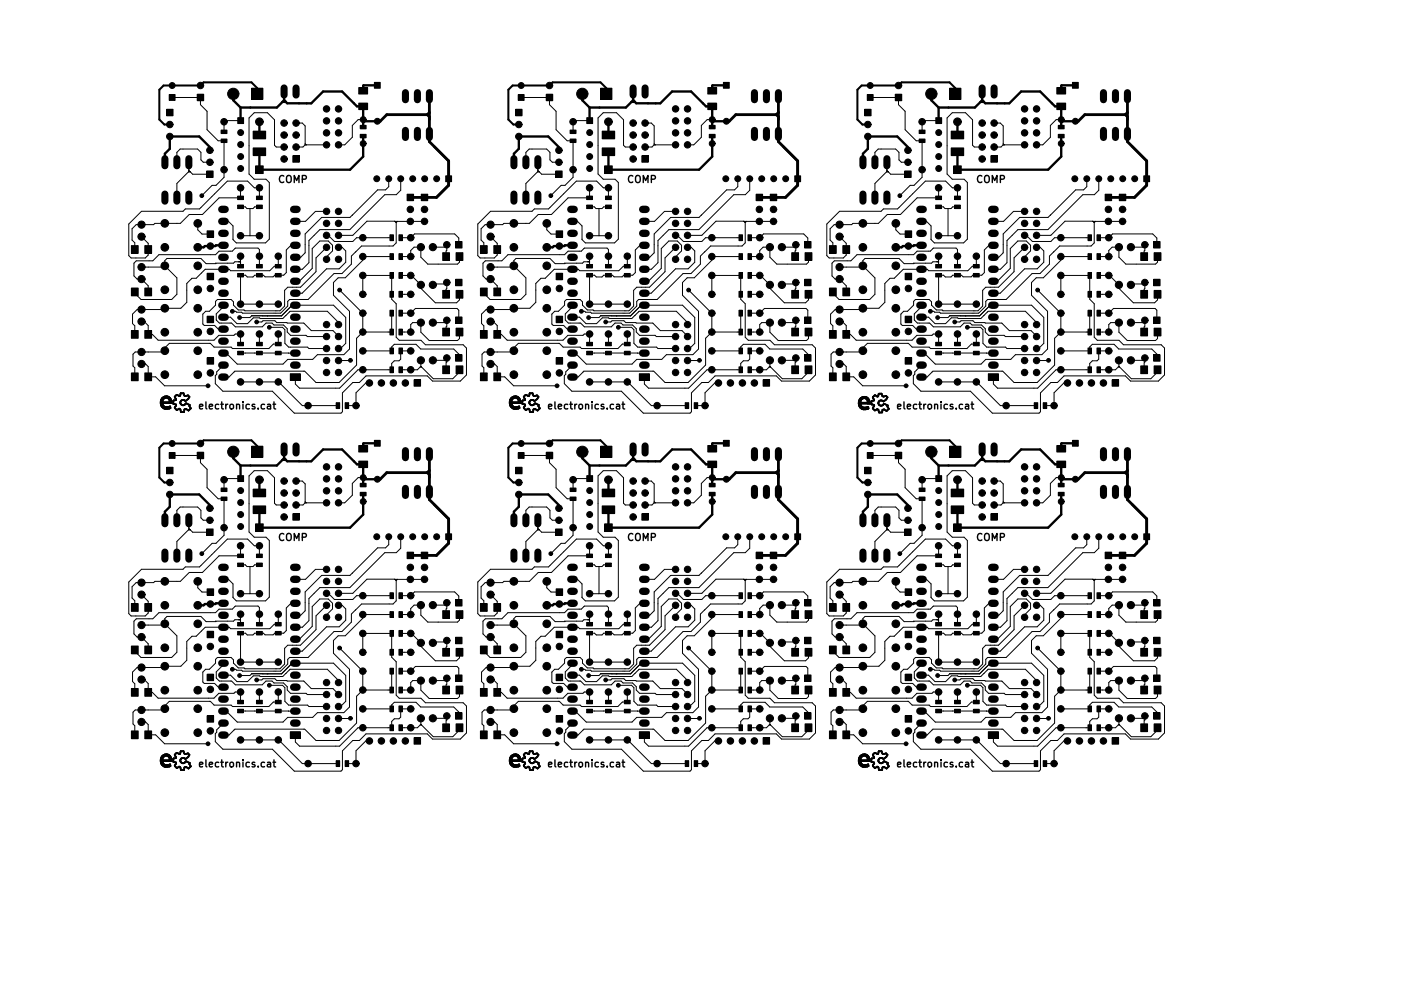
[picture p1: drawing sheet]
<svg xmlns="http://www.w3.org/2000/svg" width="297mm" height="210mm" viewBox="0 0 297 210" stroke-linecap="round" stroke-linejoin="round" font-family="sans-serif">
<g fill="none" stroke="#000" stroke-width=".3">
<path d="M60.2 37.4a.71 .71 0 0 0-1 .5 .71 .71 0 0 0 .7 .8l.3-.1M60.8 37.4l.3-.2a.51 .51 0 0 1 .6 .5v.5a.5 .5 0 0 1-.5 .5 .5 .5 0 0 1-.5-.5zM62.4 38.7v-1.5l.5 1.1 .5-1.1v1.5M64.1 38l.7-.1 .2-.2-.1-.3-.8-.2v1.5M134.2 37.4a.71 .71 0 0 0-1 .5 .71 .71 0 0 0 .7 .8l.3-.1M134.8 37.4l.3-.2a.51 .51 0 0 1 .6 .5v.5a.5 .5 0 0 1-.5 .5 .5 .5 0 0 1-.5-.5zM136.4 38.7v-1.5l.5 1.1 .5-1.1v1.5M138.1 38l.7-.1 .2-.2-.1-.3-.8-.2v1.5M208.2 37.4a.71 .71 0 0 0-1 .5 .71 .71 0 0 0 .7 .8l.3-.1M208.8 37.4l.3-.2a.51 .51 0 0 1 .6 .5v.5a.5 .5 0 0 1-.5 .5 .5 .5 0 0 1-.5-.5zM210.4 38.7v-1.5l.5 1.1 .5-1.1v1.5M212.1 38l.7-.1 .2-.2-.1-.3-.8-.2v1.5"/>
<path d="M42.3 86.2l.7-.1-.1-.3-.4-.1-.2 .2 .1 .7h.5M43.7 85.2v1.3l.2 .2M44.4 86.2l.7-.1-.1-.3-.4-.1-.2 .2v.7h.6M46.4 85.8l-.5-.1-.2 .3 .1 .6h.6M46.8 85.7h.6M47 85.2v1.3l.4 .2M47.9 85.7v1M48.3 85.7l-.4 .3M48.9 85.8l.3-.1 .3 .3v.4l-.3 .3-.3-.1-.2-.2zM50.2 85.8l.2-.1 .3 .1 .1 .9M50.2 85.7v1M51.5 85.2v.2"/>
<path d="M51.5 85.7v1M52.9 85.8l-.5-.1-.2 .3 .1 .6h.6M54 85.8l-.3-.1-.3 .2 .1 .2 .5 .2v.3h-.6M54.7 86.6v.1M56.1 85.8l-.4-.1-.3 .3 .1 .6h.6M56.7 85.8h.6l.1 .9M57.4 86.1h-.5l-.2 .3 .2 .3 .5-.1M57.9 85.7h.5M58.1 85.2v1.3l.3 .2M116.3 86.2l.7-.1-.1-.3-.4-.1-.2 .2 .1 .7h.5M117.7 85.2v1.3l.2 .2M118.4 86.2l.7-.1-.1-.3-.4-.1-.2 .2v.7h.6"/>
<path d="M120.4 85.8l-.5-.1-.2 .3 .1 .6h.6M120.8 85.7h.6M121 85.2v1.3l.4 .2M121.9 85.7v1M122.3 85.7l-.4 .3M122.8 85.8l.2-.1 .4 .1 .1 .6-.1 .2-.4 .1-.2-.1zM124.2 85.8l.2-.1 .3 .1 .1 .9M124.2 85.7v1M125.5 85.2v.2M125.5 85.7v1M126.9 85.8l-.5-.1-.2 .3 .1 .6h.6M128 85.8l-.3-.1-.3 .2 .1 .2 .5 .2v.3h-.6"/>
<path d="M128.7 86.6v.1M130.1 85.8l-.4-.1-.3 .3 .1 .6h.6M130.7 85.8h.6l.1 .9M131.4 86.1h-.5l-.2 .3 .2 .3 .5-.1M131.9 85.7h.5M132.1 85.2v1.3l.3 .2M190.3 86.2l.7-.1-.1-.3-.4-.1-.2 .2 .1 .7h.5M191.7 85.2v1.3l.2 .2M192.4 86.2l.7-.1-.1-.3-.4-.1-.2 .2v.7h.6M194.4 85.8l-.5-.1-.2 .3 .1 .6h.6M194.8 85.7h.6M195 85.2v1.3l.4 .2"/>
<path d="M195.9 85.7v1M196.3 85.7l-.4 .3M196.8 85.8l.2-.1 .4 .1 .1 .6-.1 .2-.4 .1-.2-.1zM198.2 85.8l.2-.1 .3 .1 .1 .9M198.2 85.7v1M199.5 85.2v.2M199.5 85.7v1M200.9 85.8l-.5-.1-.2 .3 .1 .6h.6M202 85.8l-.3-.1-.3 .2 .1 .2 .5 .2v.3h-.6M202.7 86.6v.1M204.1 85.8l-.4-.1-.3 .3 .1 .6h.6M204.7 85.8h.6l.1 .9"/>
<path d="M205.4 86.1h-.5l-.2 .3 .2 .3 .5-.1M205.9 85.7h.5M206.1 85.2v1.3l.3 .2M60.2 113.2a.71 .71 0 0 0-1 .6 .71 .71 0 0 0 .7 .8l.3-.1M60.8 113.3l.3-.2a.5 .5 0 0 1 .6 .5v.5a.5 .5 0 0 1-.5 .5 .5 .5 0 0 1-.5-.5zM62.4 114.6v-1.5l.5 1.1 .5-1.1v1.5M64.1 113.9l.7-.1 .2-.2-.1-.4-.8-.1v1.5M134.2 113.2a.71 .71 0 0 0-1 .6 .71 .71 0 0 0 .7 .8l.3-.1M135 113.2l.1-.1a.5 .5 0 0 1 .6 .5v.5a.5 .5 0 0 1-.5 .5 .5 .5 0 0 1-.5-.5v-.5zM136.4 114.6v-1.5l.5 1.1 .5-1.1v1.5M138.1 113.9l.7-.1 .2-.2-.1-.4-.8-.1v1.5M208.2 113.2a.71 .71 0 0 0-1 .6 .71 .71 0 0 0 .7 .8l.3-.1"/>
<path d="M208.8 113.3l.3-.2a.5 .5 0 0 1 .6 .5v.5a.5 .5 0 0 1-.5 .5 .5 .5 0 0 1-.5-.5zM210.4 114.6v-1.5l.5 1.1 .5-1.1v1.5M212.1 113.9l.7-.1 .2-.2-.1-.4-.8-.1v1.5M42.3 162.1l.7-.1-.1-.3-.4-.1-.2 .2 .1 .7h.5M43.7 161.1v1.3l.2 .2M44.4 162.1l.7-.1-.1-.3-.4-.1-.2 .2v.7h.6M46.4 161.7l-.5-.1-.2 .3 .1 .6h.6M46.8 161.6h.6M47 161.1v1.3l.4 .2M47.9 161.6v1M48.3 161.6l-.4 .3M48.9 161.7l.3-.1 .3 .3v.4l-.3 .3-.3-.1-.2-.2z"/>
<path d="M50.2 161.8l.2-.2 .3 .1 .1 .9M50.2 161.6v1M51.5 161.1v.2M51.5 161.6v1M52.9 161.7l-.5-.1-.2 .3 .1 .6h.6M54 161.7l-.3-.1-.3 .2 .1 .2 .5 .2v.3h-.6M54.7 162.5v.1M56.1 161.7l-.4-.1-.3 .3 .1 .6h.6M56.7 161.7h.6l.1 .9M57.4 162h-.5l-.2 .2 .2 .4 .5-.1M57.9 161.6h.5M58.1 161.1v1.3l.3 .2"/>
<path d="M116.3 162.1l.7-.1-.1-.3-.4-.1-.2 .2 .1 .7h.5M117.7 161.1v1.3l.2 .2M118.4 162.1l.7-.1-.1-.3-.4-.1-.2 .2v.7h.6M120.4 161.7l-.5-.1-.2 .3 .1 .6h.6M120.8 161.6h.6M121 161.1v1.3l.4 .2M121.9 161.6v1M122.3 161.6l-.4 .3M122.8 161.8l.2-.2 .4 .2 .1 .5-.1 .2-.4 .1-.2-.1zM124.2 161.8l.2-.2 .3 .1 .1 .9M124.2 161.6v1M125.5 161.1v.2"/>
<path d="M125.5 161.6v1M126.9 161.7l-.5-.1-.2 .3 .1 .6h.6M128 161.7l-.3-.1-.3 .2 .1 .2 .5 .2v.3h-.6M128.7 162.5v.1M130.1 161.7l-.4-.1-.3 .3 .1 .6h.6M130.7 161.7h.6l.1 .9M131.4 162h-.5l-.2 .2 .2 .4 .5-.1M131.9 161.6h.5M132.1 161.1v1.3l.3 .2M190.3 162.1l.7-.1-.1-.3-.4-.1-.2 .2 .1 .7h.5M191.7 161.1v1.3l.2 .2M192.4 162.1l.7-.1-.1-.3-.4-.1-.2 .2v.7h.6"/>
<path d="M194.4 161.7l-.5-.1-.2 .3 .1 .6h.6M194.8 161.6h.6M195 161.1v1.3l.4 .2M195.9 161.6v1M196.3 161.6l-.4 .3M196.8 161.8l.2-.2 .4 .2 .1 .5-.1 .2-.4 .1-.2-.1zM198.2 161.8l.2-.2 .3 .1 .1 .9M198.2 161.6v1M199.5 161.1v.2M199.5 161.6v1M200.9 161.7l-.5-.1-.2 .3 .1 .6h.6M202 161.7l-.3-.1-.3 .2 .1 .2 .5 .2v.3h-.6"/>
<path d="M202.7 162.5v.1M204.1 161.7l-.4-.1-.3 .3 .1 .6h.6M204.7 161.7h.6l.1 .9M205.4 162h-.5l-.2 .2 .2 .4 .5-.1M205.9 161.6h.5M206.1 161.1v1.3l.3 .2"/>
</g>
<g fill="none" stroke="#000" stroke-width=".38">
<path d="M36.3 85.3v.2h-.3M36.3 85.3a1.14 1.14 0 0 0-1.2-1.3 1.14 1.14 0 0 0-1 1.5 1.33 1.33 0 0 0 2 1v-.3a1.02 1.02 0 0 1-1.7-.5 1.02 1.02 0 0 1 1.1-1.3l.5 .5v.6M36.3 85.3l-2.2 .1 1.9 .1M40.2 85.8l-.8-.3a.6 .6 0 0 1-.9 .3 .6 .6 0 0 1-.1-.9 .6 .6 0 0 1 .9 .1l.6-.4 .3-.5-.3-.3-.6 .2-.2-.1-.2-.5h-.6l-.1 .5-.2 .1-.4-.3-.6 .4 .4 .6-.6 .2-.1 .2 .1 .5 .5 .2 .1 .2-.4 .5 .5 .4 .5-.3 .2 .2 .2 .6h.7M40.3 85.9l-.2 .2 .4 .5-.5 .4-.6-.3-.3 .1-.1 .5M110.3 85.3v.2h-.3M110.3 85.3a1.14 1.14 0 0 0-1.2-1.3 1.14 1.14 0 0 0-1 1.5 1.33 1.33 0 0 0 2 1v-.3a1.02 1.02 0 0 1-1.7-.5 1.02 1.02 0 0 1 1.1-1.3l.5 .5v.6M110.3 85.3l-2.2 .1 1.9 .1M114.2 85.8l-.8-.3a.6 .6 0 0 1-.9 .3 .6 .6 0 0 1-.1-.9 .6 .6 0 0 1 .9 .1l.6-.4 .3-.5-.3-.3-.6 .2-.2-.1-.2-.5h-.6l-.1 .5-.2 .1-.4-.3-.6 .4 .4 .6-.6 .2-.1 .2 .1 .5 .5 .2 .1 .2-.4 .5 .5 .4 .5-.3 .2 .2 .2 .6h.7M114.3 85.9l-.2 .2 .4 .5-.5 .4-.6-.3-.3 .1-.1 .5M184.3 85.4v.2h-.3M184.3 85.4a1.14 1.14 0 0 0-1.2-1.3 1.14 1.14 0 0 0-1 1.5 1.33 1.33 0 0 0 2 1v-.3a1.02 1.02 0 0 1-1.7-.5 1.02 1.02 0 0 1 1.1-1.3l.5 .5v.6"/>
<path d="M184.3 85.4l-2.2 .1 1.9 .1M188.2 85.9l-.8-.3a.6 .6 0 0 1-.9 .3 .6 .6 0 0 1-.1-.9 .6 .6 0 0 1 .9 .1l.6-.4 .3-.5-.3-.3-.6 .2-.2-.1-.2-.5h-.6l-.1 .5-.2 .1-.4-.3-.6 .4 .4 .6-.6 .2-.1 .2 .1 .5 .5 .2 .1 .2-.4 .5 .5 .4 .5-.3 .2 .2 .2 .6h.7M188.3 86l-.2 .2 .4 .5-.5 .4-.6-.3-.3 .1-.1 .5M36.3 161.2a1.14 1.14 0 0 0-1.2-1.3 1.14 1.14 0 0 0-1 1.5 1.33 1.33 0 0 0 2 1v-.3a1.02 1.02 0 0 1-1.7-.5 1.02 1.02 0 0 1 1.1-1.3l.5 .5v.6M36.3 161.2l-2.2 .1 1.9 .1M36.3 161.2v.2h-.3M40.2 161.7l-.8-.3a.6 .6 0 0 1-.9 .3 .6 .6 0 0 1-.1-.9 .6 .6 0 0 1 .9 .1l.6-.4 .3-.5-.3-.3-.6 .2-.2-.1-.2-.5h-.6l-.1 .5-.2 .1-.4-.3-.6 .4 .4 .6-.6 .2-.1 .2 .1 .5 .5 .2 .1 .2-.4 .5 .5 .4 .5-.3 .2 .2 .2 .6h.7M40.3 161.8l-.2 .2 .4 .5-.5 .4-.6-.3-.3 .1-.1 .5M110.3 161.2a1.14 1.14 0 0 0-1.2-1.3 1.14 1.14 0 0 0-1 1.5 1.33 1.33 0 0 0 2 1v-.3a1.02 1.02 0 0 1-1.7-.5 1.02 1.02 0 0 1 1.1-1.3l.5 .5v.6M110.3 161.2l-2.2 .1 1.9 .1M110.3 161.2v.2h-.3M114.2 161.7l-.8-.3a.6 .6 0 0 1-.9 .3 .6 .6 0 0 1-.1-.9 .6 .6 0 0 1 .9 .1l.6-.4 .3-.5-.3-.3-.6 .2-.2-.1-.2-.5h-.6l-.1 .5-.2 .1-.4-.3-.6 .4 .4 .6-.6 .2-.1 .2 .1 .5 .5 .2 .1 .2-.4 .5 .5 .4 .5-.3 .2 .2 .2 .6h.7"/>
<path d="M114.3 161.8l-.2 .2 .4 .5-.5 .4-.6-.3-.3 .1-.1 .5M184.3 161.2v.2h-.3M184.3 161.2a1.14 1.14 0 0 0-1.2-1.3 1.14 1.14 0 0 0-1 1.5 1.33 1.33 0 0 0 2 1v-.3a1.02 1.02 0 0 1-1.7-.5 1.02 1.02 0 0 1 1.1-1.3l.5 .5v.6M184.3 161.2l-2.2 .1 1.9 .1M188.2 161.7l-.8-.3a.6 .6 0 0 1-.9 .3 .6 .6 0 0 1-.1-.9 .6 .6 0 0 1 .9 .1l.6-.4 .3-.5-.3-.3-.6 .2-.2-.1-.2-.5h-.6l-.1 .5-.2 .1-.4-.3-.6 .4 .4 .6-.6 .2-.1 .2 .1 .5 .5 .2 .1 .2-.4 .5 .5 .4 .5-.3 .2 .2 .2 .6h.7M188.3 161.8l-.2 .2 .4 .5-.5 .4-.6-.3-.3 .1-.1 .5"/>
</g>
<g fill="#000">
<path d="M41.8 20h1.4v1.4h-1.4zM53.3 18.7h2.4v2.4h-2.4zM76.1 18.6h1.8v1.3h-1.8zM79.4 17.5h1.2v1.2h-1.2zM115.8 20h1.4v1.4h-1.4zM127.3 18.7h2.4v2.4h-2.4zM150.1 18.6h1.8v1.3h-1.8zM153.4 17.5h1.2v1.2h-1.2zM189.8 20h1.4v1.4h-1.4zM201.3 18.7h2.4v2.4h-2.4zM224.1 18.6h1.8v1.3h-1.8zM227.4 17.5h1.2v1.2h-1.2z"/>
<path d="M35.3 23.2h1.4v1.3h-1.4zM35.9 20h1.2v1.3h-1.2zM43.8 36.3h1.4v1.3h-1.4zM46.9 29.5h1.2v.7h-1.2zM46.9 27.6h1.2v.7h-1.2zM50.4 24.9h1.2v1.3h-1.2zM53.7 27.8h2.6v1.6h-2.6zM53.7 31.4h2.6v1.6h-2.6zM54.2 35.2h1.6v1.6h-1.6zM62.1 33h1.4v1.4h-1.4zM76.1 21.9h1.8v1.3h-1.8zM76.4 28.5h1.2v.7h-1.2z"/>
<path d="M76.4 26.6h1.2v.7h-1.2zM94.5 37.3h1.2v1.2h-1.2zM109.3 23.2h1.4v1.3h-1.4zM109.9 20h1.2v1.3h-1.2zM117.8 36.3h1.4v1.3h-1.4zM120.9 29.5h1.2v.7h-1.2zM120.9 27.6h1.2v.7h-1.2zM124.4 24.9h1.2v1.3h-1.2zM127.7 27.8h2.6v1.6h-2.6zM127.7 31.4h2.6v1.6h-2.6zM128.2 35.2h1.6v1.6h-1.6zM136.1 33h1.4v1.4h-1.4z"/>
<path d="M150.1 21.9h1.8v1.3h-1.8zM150.4 28.5h1.2v.7h-1.2zM150.4 26.6h1.2v.7h-1.2zM168.5 37.3h1.2v1.2h-1.2zM183.3 23.2h1.4v1.3h-1.4zM183.9 20h1.2v1.3h-1.2zM191.8 36.3h1.4v1.3h-1.4zM194.9 29.5h1.2v.7h-1.2zM194.9 27.6h1.2v.7h-1.2zM198.4 24.9h1.2v1.3h-1.2zM201.7 27.8h2.6v1.6h-2.6zM201.7 31.4h2.6v1.6h-2.6z"/>
<path d="M202.2 35.2h1.6v1.6h-1.6zM210.1 33h1.4v1.4h-1.4zM224.1 21.9h1.8v1.3h-1.8zM224.4 28.5h1.2v.7h-1.2zM224.4 26.6h1.2v.7h-1.2zM242.5 37.3h1.2v1.2h-1.2zM27.9 52.1h1.4v1.6h-1.4zM30.7 52.1h1.4v1.6h-1.4zM43.9 48.9h1.4v1.4h-1.4zM43.9 57.9h1.4v1.4h-1.4zM50.4 58h1.2v.7h-1.2zM50.4 56.1h1.2v.7h-1.2z"/>
<path d="M50.4 43.5h1.2v.7h-1.2zM50.4 41.6h1.2v.7h-1.2zM54.4 58h1.2v.7h-1.2zM54.4 56.1h1.2v.7h-1.2zM54.4 43.5h1.2v.7h-1.2zM54.4 41.6h1.2v.7h-1.2zM58.4 58h1.2v.7h-1.2zM58.4 56.1h1.2v.7h-1.2zM82.7 53.8h.7v1.2h-.7zM82.7 49.8h.7v1.2h-.7zM82.7 57.8h.7v1.2h-.7zM84.6 53.8h.7v1.2h-.7z"/>
<path d="M84.6 49.8h.7v1.2h-.7zM84.6 57.8h.7v1.2h-.7zM86.3 41.2h1.4v1.3h-1.4zM89.3 41.2h1.4v1.3h-1.4zM93.9 53.6h1.4v1.6h-1.4zM96.6 59.2h1.4v1.4h-1.4zM96.6 51.2h1.4v1.4h-1.4zM96.7 53.6h1.4v1.6h-1.4zM101.9 52.1h1.4v1.6h-1.4zM104.7 52.1h1.4v1.6h-1.4zM117.9 48.9h1.4v1.4h-1.4zM117.9 57.9h1.4v1.4h-1.4z"/>
<path d="M124.4 58h1.2v.7h-1.2zM124.4 56.1h1.2v.7h-1.2zM124.4 43.5h1.2v.7h-1.2zM124.4 41.6h1.2v.7h-1.2zM128.4 58h1.2v.7h-1.2zM128.4 56.1h1.2v.7h-1.2zM128.4 43.5h1.2v.7h-1.2zM128.4 41.6h1.2v.7h-1.2zM132.4 58h1.2v.7h-1.2zM132.4 56.1h1.2v.7h-1.2zM156.7 53.8h.7v1.2h-.7zM156.7 49.8h.7v1.2h-.7z"/>
<path d="M156.7 57.8h.7v1.2h-.7zM158.6 53.8h.7v1.2h-.7zM158.6 49.8h.7v1.2h-.7zM158.6 57.8h.7v1.2h-.7zM160.3 41.2h1.4v1.3h-1.4zM163.3 41.2h1.4v1.3h-1.4zM167.9 53.6h1.4v1.6h-1.4zM170.6 59.2h1.4v1.4h-1.4zM170.6 51.2h1.4v1.4h-1.4zM170.7 53.6h1.4v1.6h-1.4zM175.9 52.1h1.4v1.6h-1.4zM178.7 52.1h1.4v1.6h-1.4z"/>
<path d="M191.9 48.9h1.4v1.4h-1.4zM191.9 57.9h1.4v1.4h-1.4zM198.4 58h1.2v.7h-1.2zM198.4 56.1h1.2v.7h-1.2zM198.4 43.5h1.2v.7h-1.2zM198.4 41.6h1.2v.7h-1.2zM202.4 58h1.2v.7h-1.2zM202.4 56.1h1.2v.7h-1.2zM202.4 43.5h1.2v.7h-1.2zM202.4 41.6h1.2v.7h-1.2zM206.4 58h1.2v.7h-1.2zM206.4 56.1h1.2v.7h-1.2z"/>
<path d="M230.7 53.8h.7v1.2h-.7zM230.7 49.8h.7v1.2h-.7zM230.7 57.8h.7v1.2h-.7zM232.6 53.8h.7v1.2h-.7zM232.6 49.8h.7v1.2h-.7zM232.6 57.8h.7v1.2h-.7zM234.3 41.2h1.4v1.3h-1.4zM237.3 41.2h1.4v1.3h-1.4zM241.9 53.6h1.4v1.6h-1.4zM244.6 59.2h1.4v1.4h-1.4zM244.6 51.2h1.4v1.4h-1.4zM244.7 53.6h1.4v1.6h-1.4z"/>
<path d="M27.9 61.1h1.4v1.6h-1.4zM27.9 70.1h1.4v1.6h-1.4zM27.9 79.1h1.4v1.6h-1.4zM30.7 61.1h1.4v1.6h-1.4zM30.7 70.1h1.4v1.6h-1.4zM30.7 79.1h1.4v1.6h-1.4zM43.9 67h1.4v1.4h-1.4zM43.9 75.8h1.4v1.4h-1.4zM50.4 74.5h1.2v.7h-1.2zM50.4 72.6h1.2v.7h-1.2zM54.4 74.5h1.2v.7h-1.2zM54.4 72.6h1.2v.7h-1.2z"/>
<path d="M58.4 74.5h1.2v.7h-1.2zM58.4 72.6h1.2v.7h-1.2zM61.6 79.2h2.1v1.5h-2.1zM82.7 61.8h.7v1.2h-.7zM82.7 77.8h.7v1.2h-.7zM82.7 69.8h.7v1.2h-.7zM82.7 65.8h.7v1.2h-.7zM82.7 73.8h.7v1.2h-.7zM84.6 61.8h.7v1.2h-.7zM84.6 77.8h.7v1.2h-.7zM84.6 69.8h.7v1.2h-.7zM84.6 65.8h.7v1.2h-.7z"/>
<path d="M84.6 73.8h.7v1.2h-.7zM93.9 61.6h1.4v1.6h-1.4zM93.9 69.6h1.4v1.6h-1.4zM93.9 77.6h1.4v1.6h-1.4zM96.6 75.2h1.4v1.4h-1.4zM96.6 67.2h1.4v1.4h-1.4zM96.7 61.6h1.4v1.6h-1.4zM96.7 69.6h1.4v1.6h-1.4zM96.7 77.6h1.4v1.6h-1.4zM101.9 61.1h1.4v1.6h-1.4zM101.9 70.1h1.4v1.6h-1.4zM101.9 79.1h1.4v1.6h-1.4z"/>
<path d="M104.7 61.1h1.4v1.6h-1.4zM104.7 70.1h1.4v1.6h-1.4zM104.7 79.1h1.4v1.6h-1.4zM117.9 67h1.4v1.4h-1.4zM117.9 75.8h1.4v1.4h-1.4zM124.4 74.5h1.2v.7h-1.2zM124.4 72.6h1.2v.7h-1.2zM128.4 74.5h1.2v.7h-1.2zM128.4 72.6h1.2v.7h-1.2zM132.4 74.5h1.2v.7h-1.2zM132.4 72.6h1.2v.7h-1.2zM135.6 79.2h2.1v1.5h-2.1z"/>
<path d="M156.7 61.8h.7v1.2h-.7zM156.7 77.8h.7v1.2h-.7zM156.7 69.8h.7v1.2h-.7zM156.7 65.8h.7v1.2h-.7zM156.7 73.8h.7v1.2h-.7zM158.6 61.8h.7v1.2h-.7zM158.6 77.8h.7v1.2h-.7zM158.6 69.8h.7v1.2h-.7zM158.6 65.8h.7v1.2h-.7zM158.6 73.8h.7v1.2h-.7zM167.9 61.6h1.4v1.6h-1.4zM167.9 69.6h1.4v1.6h-1.4z"/>
<path d="M167.9 77.6h1.4v1.6h-1.4zM170.6 75.2h1.4v1.4h-1.4zM170.6 67.2h1.4v1.4h-1.4zM170.7 61.6h1.4v1.6h-1.4zM170.7 69.6h1.4v1.6h-1.4zM170.7 77.6h1.4v1.6h-1.4zM175.9 61.1h1.4v1.6h-1.4zM175.9 70.1h1.4v1.6h-1.4zM175.9 79.1h1.4v1.6h-1.4zM178.7 61.1h1.4v1.6h-1.4zM178.7 70.1h1.4v1.6h-1.4zM178.7 79.1h1.4v1.6h-1.4z"/>
<path d="M191.9 67h1.4v1.4h-1.4zM191.9 75.8h1.4v1.4h-1.4zM198.4 74.5h1.2v.7h-1.2zM198.4 72.6h1.2v.7h-1.2zM202.4 74.5h1.2v.7h-1.2zM202.4 72.6h1.2v.7h-1.2zM206.4 74.5h1.2v.7h-1.2zM206.4 72.6h1.2v.7h-1.2zM209.6 79.2h2.1v1.5h-2.1zM230.7 61.8h.7v1.2h-.7zM230.7 77.8h.7v1.2h-.7zM230.7 69.8h.7v1.2h-.7z"/>
<path d="M230.7 65.8h.7v1.2h-.7zM230.7 73.8h.7v1.2h-.7zM232.6 61.8h.7v1.2h-.7zM232.6 77.8h.7v1.2h-.7zM232.6 69.8h.7v1.2h-.7zM232.6 65.8h.7v1.2h-.7zM232.6 73.8h.7v1.2h-.7zM241.9 61.6h1.4v1.6h-1.4zM241.9 69.6h1.4v1.6h-1.4zM241.9 77.6h1.4v1.6h-1.4zM244.6 75.2h1.4v1.4h-1.4zM244.6 67.2h1.4v1.4h-1.4z"/>
<path d="M244.7 61.6h1.4v1.6h-1.4zM244.7 69.6h1.4v1.6h-1.4zM244.7 77.6h1.4v1.6h-1.4zM35.3 99.1h1.4v1.3h-1.4zM35.9 95.9h1.2v1.3h-1.2zM41.8 95.9h1.4v1.4h-1.4zM53.3 94.6h2.4v2.4h-2.4zM71.3 85.4h.7v1.2h-.7zM73.2 85.4h.7v1.2h-.7zM76.1 97.8h1.8v1.3h-1.8zM76.1 94.5h1.8v1.3h-1.8zM79.4 93.4h1.2v1.2h-1.2z"/>
<path d="M87.8 80.5h1.4v1.4h-1.4zM109.3 99.1h1.4v1.3h-1.4zM109.9 95.9h1.2v1.3h-1.2zM115.8 95.9h1.4v1.4h-1.4zM127.3 94.6h2.4v2.4h-2.4zM145.3 85.4h.7v1.2h-.7zM147.2 85.4h.7v1.2h-.7zM150.1 97.8h1.8v1.3h-1.8zM150.1 94.5h1.8v1.3h-1.8zM153.4 93.4h1.2v1.2h-1.2zM161.8 80.5h1.4v1.4h-1.4zM183.3 99.1h1.4v1.3h-1.4z"/>
<path d="M183.9 95.9h1.2v1.3h-1.2zM189.8 95.9h1.4v1.4h-1.4zM201.3 94.6h2.4v2.4h-2.4zM219.3 85.4h.7v1.2h-.7zM221.2 85.4h.7v1.2h-.7zM224.1 97.8h1.8v1.3h-1.8zM224.1 94.5h1.8v1.3h-1.8zM227.4 93.4h1.2v1.2h-1.2zM235.8 80.5h1.4v1.4h-1.4zM43.8 112.2h1.4v1.3h-1.4zM46.9 105.4h1.2v.7h-1.2zM46.9 103.5h1.2v.7h-1.2z"/>
<path d="M50.4 119.4h1.2v.7h-1.2zM50.4 117.5h1.2v.7h-1.2zM50.4 100.8h1.2v1.3h-1.2zM53.7 103.7h2.6v1.6h-2.6zM53.7 107.3h2.6v1.6h-2.6zM54.2 111.1h1.6v1.6h-1.6zM54.4 119.4h1.2v.7h-1.2zM54.4 117.5h1.2v.7h-1.2zM62.1 108.9h1.4v1.4h-1.4zM76.4 104.4h1.2v.7h-1.2zM76.4 102.5h1.2v.7h-1.2zM86.3 117.1h1.4v1.3h-1.4z"/>
<path d="M89.3 117.1h1.4v1.3h-1.4zM94.5 113.2h1.2v1.2h-1.2zM117.8 112.2h1.4v1.3h-1.4zM120.9 105.4h1.2v.7h-1.2zM120.9 103.5h1.2v.7h-1.2zM124.4 119.4h1.2v.7h-1.2zM124.4 117.5h1.2v.7h-1.2zM124.4 100.8h1.2v1.3h-1.2zM127.7 103.7h2.6v1.6h-2.6zM127.7 107.3h2.6v1.6h-2.6zM128.2 111.1h1.6v1.6h-1.6zM128.4 119.4h1.2v.7h-1.2z"/>
<path d="M128.4 117.5h1.2v.7h-1.2zM136.1 108.9h1.4v1.4h-1.4zM150.4 104.4h1.2v.7h-1.2zM150.4 102.5h1.2v.7h-1.2zM160.3 117.1h1.4v1.3h-1.4zM163.3 117.1h1.4v1.3h-1.4zM168.5 113.2h1.2v1.2h-1.2zM191.8 112.2h1.4v1.3h-1.4zM194.9 105.4h1.2v.7h-1.2zM194.9 103.5h1.2v.7h-1.2zM198.4 119.4h1.2v.7h-1.2zM198.4 117.5h1.2v.7h-1.2z"/>
<path d="M198.4 100.8h1.2v1.3h-1.2zM201.7 103.7h2.6v1.6h-2.6zM201.7 107.3h2.6v1.6h-2.6zM202.2 111.1h1.6v1.6h-1.6zM202.4 119.4h1.2v.7h-1.2zM202.4 117.5h1.2v.7h-1.2zM210.1 108.9h1.4v1.4h-1.4zM224.4 104.4h1.2v.7h-1.2zM224.4 102.5h1.2v.7h-1.2zM234.3 117.1h1.4v1.3h-1.4zM237.3 117.1h1.4v1.3h-1.4zM242.5 113.2h1.2v1.2h-1.2z"/>
<path d="M27.9 128h1.4v1.6h-1.4zM27.9 137h1.4v1.6h-1.4zM30.7 128h1.4v1.6h-1.4zM30.7 137h1.4v1.6h-1.4zM43.9 133.8h1.4v1.4h-1.4zM43.9 124.8h1.4v1.4h-1.4zM50.4 133.9h1.2v.7h-1.2zM50.4 132h1.2v.7h-1.2zM54.4 133.9h1.2v.7h-1.2zM54.4 132h1.2v.7h-1.2zM58.4 133.9h1.2v.7h-1.2zM58.4 132h1.2v.7h-1.2z"/>
<path d="M82.7 137.7h.7v1.2h-.7zM82.7 133.7h.7v1.2h-.7zM82.7 125.7h.7v1.2h-.7zM82.7 129.7h.7v1.2h-.7zM84.6 137.7h.7v1.2h-.7zM84.6 133.7h.7v1.2h-.7zM84.6 125.7h.7v1.2h-.7zM84.6 129.7h.7v1.2h-.7zM93.9 129.5h1.4v1.6h-1.4zM93.9 137.5h1.4v1.6h-1.4zM96.6 127.1h1.4v1.4h-1.4zM96.6 135.1h1.4v1.4h-1.4z"/>
<path d="M96.7 129.5h1.4v1.6h-1.4zM96.7 137.5h1.4v1.6h-1.4zM101.9 137h1.4v1.6h-1.4zM101.9 128h1.4v1.6h-1.4zM104.7 137h1.4v1.6h-1.4zM104.7 128h1.4v1.6h-1.4zM117.9 124.8h1.4v1.4h-1.4zM117.9 133.8h1.4v1.4h-1.4zM124.4 133.9h1.2v.7h-1.2zM124.4 132h1.2v.7h-1.2zM128.4 133.9h1.2v.7h-1.2zM128.4 132h1.2v.7h-1.2z"/>
<path d="M132.4 133.9h1.2v.7h-1.2zM132.4 132h1.2v.7h-1.2zM156.7 129.7h.7v1.2h-.7zM156.7 125.7h.7v1.2h-.7zM156.7 133.7h.7v1.2h-.7zM156.7 137.7h.7v1.2h-.7zM158.6 129.7h.7v1.2h-.7zM158.6 125.7h.7v1.2h-.7zM158.6 133.7h.7v1.2h-.7zM158.6 137.7h.7v1.2h-.7zM167.9 137.5h1.4v1.6h-1.4zM167.9 129.5h1.4v1.6h-1.4z"/>
<path d="M170.6 135.1h1.4v1.4h-1.4zM170.6 127.1h1.4v1.4h-1.4zM170.7 137.5h1.4v1.6h-1.4zM170.7 129.5h1.4v1.6h-1.4zM175.9 137h1.4v1.6h-1.4zM175.9 128h1.4v1.6h-1.4zM178.7 137h1.4v1.6h-1.4zM178.7 128h1.4v1.6h-1.4zM191.9 124.8h1.4v1.4h-1.4zM191.9 133.8h1.4v1.4h-1.4zM198.4 133.9h1.2v.7h-1.2zM198.4 132h1.2v.7h-1.2z"/>
<path d="M202.4 133.9h1.2v.7h-1.2zM202.4 132h1.2v.7h-1.2zM206.4 133.9h1.2v.7h-1.2zM206.4 132h1.2v.7h-1.2zM230.7 129.7h.7v1.2h-.7zM230.7 125.7h.7v1.2h-.7zM230.7 133.7h.7v1.2h-.7zM230.7 137.7h.7v1.2h-.7zM232.6 129.7h.7v1.2h-.7zM232.6 125.7h.7v1.2h-.7zM232.6 133.7h.7v1.2h-.7zM232.6 137.7h.7v1.2h-.7z"/>
<path d="M241.9 137.5h1.4v1.6h-1.4zM241.9 129.5h1.4v1.6h-1.4zM244.6 135.1h1.4v1.4h-1.4zM244.6 127.1h1.4v1.4h-1.4zM244.7 137.5h1.4v1.6h-1.4zM244.7 129.5h1.4v1.6h-1.4zM27.9 155h1.4v1.6h-1.4zM27.9 146h1.4v1.6h-1.4zM30.7 155h1.4v1.6h-1.4zM30.7 146h1.4v1.6h-1.4zM43.9 151.7h1.4v1.4h-1.4zM43.9 142.9h1.4v1.4h-1.4z"/>
<path d="M50.4 150.4h1.2v.7h-1.2zM50.4 148.5h1.2v.7h-1.2zM54.4 150.4h1.2v.7h-1.2zM54.4 148.5h1.2v.7h-1.2zM58.4 150.4h1.2v.7h-1.2zM58.4 148.5h1.2v.7h-1.2zM61.6 155.1h2.1v1.5h-2.1zM82.7 149.7h.7v1.2h-.7zM82.7 141.7h.7v1.2h-.7zM82.7 145.7h.7v1.2h-.7zM82.7 153.7h.7v1.2h-.7zM84.6 149.7h.7v1.2h-.7z"/>
<path d="M84.6 141.7h.7v1.2h-.7zM84.6 145.7h.7v1.2h-.7zM84.6 153.7h.7v1.2h-.7zM87.8 156.4h1.4v1.4h-1.4zM93.9 153.5h1.4v1.6h-1.4zM93.9 145.5h1.4v1.6h-1.4zM96.6 143.1h1.4v1.4h-1.4zM96.6 151.1h1.4v1.4h-1.4zM96.7 153.5h1.4v1.6h-1.4zM96.7 145.5h1.4v1.6h-1.4zM101.9 146h1.4v1.6h-1.4zM101.9 155h1.4v1.6h-1.4z"/>
<path d="M104.7 146h1.4v1.6h-1.4zM104.7 155h1.4v1.6h-1.4zM117.9 142.9h1.4v1.4h-1.4zM117.9 151.7h1.4v1.4h-1.4zM124.4 150.4h1.2v.7h-1.2zM124.4 148.5h1.2v.7h-1.2zM128.4 150.4h1.2v.7h-1.2zM128.4 148.5h1.2v.7h-1.2zM132.4 150.4h1.2v.7h-1.2zM132.4 148.5h1.2v.7h-1.2zM135.6 155.1h2.1v1.5h-2.1zM156.7 153.7h.7v1.2h-.7z"/>
<path d="M156.7 145.7h.7v1.2h-.7zM156.7 141.7h.7v1.2h-.7zM156.7 149.7h.7v1.2h-.7zM158.6 153.7h.7v1.2h-.7zM158.6 145.7h.7v1.2h-.7zM158.6 141.7h.7v1.2h-.7zM158.6 149.7h.7v1.2h-.7zM161.8 156.4h1.4v1.4h-1.4zM167.9 145.5h1.4v1.6h-1.4zM167.9 153.5h1.4v1.6h-1.4zM170.6 151.1h1.4v1.4h-1.4zM170.6 143.1h1.4v1.4h-1.4z"/>
<path d="M170.7 145.5h1.4v1.6h-1.4zM170.7 153.5h1.4v1.6h-1.4zM175.9 146h1.4v1.6h-1.4zM175.9 155h1.4v1.6h-1.4zM178.7 146h1.4v1.6h-1.4zM178.7 155h1.4v1.6h-1.4zM191.9 142.9h1.4v1.4h-1.4zM191.9 151.7h1.4v1.4h-1.4zM198.4 150.4h1.2v.7h-1.2zM198.4 148.5h1.2v.7h-1.2zM202.4 150.4h1.2v.7h-1.2zM202.4 148.5h1.2v.7h-1.2z"/>
<path d="M206.4 150.4h1.2v.7h-1.2zM206.4 148.5h1.2v.7h-1.2zM209.6 155.1h2.1v1.5h-2.1zM230.7 153.7h.7v1.2h-.7zM230.7 145.7h.7v1.2h-.7zM230.7 141.7h.7v1.2h-.7zM230.7 149.7h.7v1.2h-.7zM232.6 153.7h.7v1.2h-.7zM232.6 145.7h.7v1.2h-.7zM232.6 141.7h.7v1.2h-.7zM232.6 149.7h.7v1.2h-.7zM235.8 156.4h1.4v1.4h-1.4z"/>
<path d="M241.9 145.5h1.4v1.6h-1.4zM241.9 153.5h1.4v1.6h-1.4zM244.6 151.1h1.4v1.4h-1.4zM244.6 143.1h1.4v1.4h-1.4zM244.7 145.5h1.4v1.6h-1.4zM244.7 153.5h1.4v1.6h-1.4zM71.3 161.3h.7v1.2h-.7zM73.2 161.3h.7v1.2h-.7zM145.3 161.3h.7v1.2h-.7zM147.2 161.3h.7v1.2h-.7zM219.3 161.3h.7v1.2h-.7zM221.2 161.3h.7v1.2h-.7z"/>
<circle cx="36.5" cy="18.1" r=".62"/>
<circle cx="42.5" cy="18.1" r=".69"/>
<circle cx="49.5" cy="19.9" r="1.2"/>
<circle cx="110.5" cy="18.1" r=".62"/>
<circle cx="116.5" cy="18.1" r=".69"/>
<circle cx="123.5" cy="19.9" r="1.2"/>
<circle cx="184.5" cy="18.1" r=".62"/>
<circle cx="190.5" cy="18.1" r=".69"/>
<circle cx="197.5" cy="19.9" r="1.2"/>
<circle cx="36" cy="26.4" r=".69"/>
<circle cx="36" cy="28.9" r=".69"/>
<circle cx="44.5" cy="34.4" r=".69"/>
<circle cx="44.5" cy="31.9" r=".69"/>
<circle cx="47.5" cy="25.8" r=".69"/>
<circle cx="47.5" cy="36" r=".69"/>
<circle cx="51" cy="39.8" r=".69"/>
<circle cx="51" cy="28.1" r=".62"/>
<circle cx="51" cy="33.2" r=".62"/>
<circle cx="51" cy="30.7" r=".62"/>
<circle cx="51" cy="35.7" r=".62"/>
<circle cx="55" cy="25.8" r=".81"/>
<circle cx="55" cy="39.8" r=".69"/>
<circle cx="60.2" cy="31.2" r=".69"/>
<circle cx="60.2" cy="28.6" r=".69"/>
<circle cx="60.2" cy="26.1" r=".69"/>
<circle cx="60.2" cy="33.7" r=".69"/>
<circle cx="62.8" cy="26.1" r=".69"/>
<circle cx="62.8" cy="28.6" r=".69"/>
<circle cx="62.8" cy="31.2" r=".69"/>
<circle cx="69.2" cy="23.1" r=".68"/>
<circle cx="69.2" cy="30.7" r=".68"/>
<circle cx="69.2" cy="28.2" r=".68"/>
<circle cx="69.2" cy="25.6" r=".68"/>
<circle cx="71.8" cy="23.1" r=".68"/>
<circle cx="71.8" cy="28.2" r=".68"/>
<circle cx="71.8" cy="25.6" r=".68"/>
<circle cx="71.8" cy="30.7" r=".68"/>
<circle cx="77" cy="25.4" r=".62"/>
<circle cx="77" cy="30.4" r=".62"/>
<circle cx="79.9" cy="37.9" r=".62"/>
<circle cx="80" cy="25.7" r=".62"/>
<circle cx="82.4" cy="37.9" r=".62"/>
<circle cx="85" cy="37.9" r=".62"/>
<circle cx="87.5" cy="37.9" r=".62"/>
<circle cx="90" cy="37.9" r=".62"/>
<circle cx="92.6" cy="37.9" r=".62"/>
<circle cx="110" cy="28.9" r=".69"/>
<circle cx="110" cy="26.4" r=".69"/>
<circle cx="118.5" cy="34.4" r=".69"/>
<circle cx="118.5" cy="31.9" r=".69"/>
<circle cx="121.5" cy="25.8" r=".69"/>
<circle cx="121.5" cy="36" r=".69"/>
<circle cx="125" cy="39.8" r=".69"/>
<circle cx="125" cy="30.7" r=".62"/>
<circle cx="125" cy="28.1" r=".62"/>
<circle cx="125" cy="33.2" r=".62"/>
<circle cx="125" cy="35.7" r=".62"/>
<circle cx="129" cy="39.8" r=".69"/>
<circle cx="129" cy="25.8" r=".81"/>
<circle cx="134.2" cy="26.1" r=".69"/>
<circle cx="134.2" cy="33.7" r=".69"/>
<circle cx="134.2" cy="28.6" r=".69"/>
<circle cx="134.2" cy="31.2" r=".69"/>
<circle cx="136.8" cy="31.2" r=".69"/>
<circle cx="136.8" cy="28.6" r=".69"/>
<circle cx="136.8" cy="26.1" r=".69"/>
<circle cx="143.2" cy="28.2" r=".68"/>
<circle cx="143.2" cy="23.1" r=".68"/>
<circle cx="143.2" cy="25.6" r=".68"/>
<circle cx="143.2" cy="30.7" r=".68"/>
<circle cx="145.8" cy="23.1" r=".68"/>
<circle cx="145.8" cy="30.7" r=".68"/>
<circle cx="145.8" cy="28.2" r=".68"/>
<circle cx="145.8" cy="25.6" r=".68"/>
<circle cx="151" cy="30.4" r=".62"/>
<circle cx="151" cy="25.4" r=".62"/>
<circle cx="153.9" cy="37.9" r=".62"/>
<circle cx="154" cy="25.7" r=".62"/>
<circle cx="156.4" cy="37.9" r=".62"/>
<circle cx="159" cy="37.9" r=".62"/>
<circle cx="161.5" cy="37.9" r=".62"/>
<circle cx="164" cy="37.9" r=".62"/>
<circle cx="166.6" cy="37.9" r=".62"/>
<circle cx="184" cy="28.9" r=".69"/>
<circle cx="184" cy="26.4" r=".69"/>
<circle cx="192.5" cy="31.9" r=".69"/>
<circle cx="192.5" cy="34.4" r=".69"/>
<circle cx="195.5" cy="25.8" r=".69"/>
<circle cx="195.5" cy="36" r=".69"/>
<circle cx="199" cy="39.8" r=".69"/>
<circle cx="199" cy="30.7" r=".62"/>
<circle cx="199" cy="33.2" r=".62"/>
<circle cx="199" cy="28.1" r=".62"/>
<circle cx="199" cy="35.7" r=".62"/>
<circle cx="203" cy="39.8" r=".69"/>
<circle cx="203" cy="25.8" r=".81"/>
<circle cx="208.2" cy="26.1" r=".69"/>
<circle cx="208.2" cy="31.2" r=".69"/>
<circle cx="208.2" cy="28.6" r=".69"/>
<circle cx="208.2" cy="33.7" r=".69"/>
<circle cx="210.8" cy="28.6" r=".69"/>
<circle cx="210.8" cy="31.2" r=".69"/>
<circle cx="210.8" cy="26.1" r=".69"/>
<circle cx="217.2" cy="23.1" r=".68"/>
<circle cx="217.2" cy="25.6" r=".68"/>
<circle cx="217.2" cy="30.7" r=".68"/>
<circle cx="217.2" cy="28.2" r=".68"/>
<circle cx="219.8" cy="28.2" r=".68"/>
<circle cx="219.8" cy="25.6" r=".68"/>
<circle cx="219.8" cy="30.7" r=".68"/>
<circle cx="219.8" cy="23.1" r=".68"/>
<circle cx="225" cy="30.4" r=".62"/>
<circle cx="225" cy="25.4" r=".62"/>
<circle cx="227.9" cy="37.9" r=".62"/>
<circle cx="228" cy="25.7" r=".62"/>
<circle cx="230.4" cy="37.9" r=".62"/>
<circle cx="233" cy="37.9" r=".62"/>
<circle cx="235.5" cy="37.9" r=".62"/>
<circle cx="238" cy="37.9" r=".62"/>
<circle cx="240.6" cy="37.9" r=".62"/>
<circle cx="30" cy="47.6" r=".76"/>
<circle cx="30" cy="50.2" r=".76"/>
<circle cx="30" cy="59.2" r=".76"/>
<circle cx="30" cy="56.6" r=".76"/>
<circle cx="34.9" cy="47.4" r=".81"/>
<circle cx="34.9" cy="52.4" r=".81"/>
<circle cx="34.9" cy="56.4" r=".81"/>
<circle cx="41.9" cy="47.4" r=".81"/>
<circle cx="41.9" cy="52.4" r=".81"/>
<circle cx="41.9" cy="56.4" r=".81"/>
<circle cx="42.8" cy="41.5" r=".4"/>
<circle cx="44.6" cy="52.2" r=".69"/>
<circle cx="51" cy="54.3" r=".69"/>
<circle cx="51" cy="50" r=".69"/>
<circle cx="55" cy="54.3" r=".69"/>
<circle cx="55" cy="50" r=".69"/>
<circle cx="59" cy="54.3" r=".69"/>
<circle cx="69.2" cy="55" r=".68"/>
<circle cx="69.2" cy="44.8" r=".68"/>
<circle cx="69.2" cy="52.4" r=".68"/>
<circle cx="69.2" cy="49.9" r=".68"/>
<circle cx="69.2" cy="47.4" r=".68"/>
<circle cx="71.8" cy="52.4" r=".68"/>
<circle cx="71.8" cy="47.4" r=".68"/>
<circle cx="71.8" cy="55" r=".68"/>
<circle cx="71.8" cy="44.8" r=".68"/>
<circle cx="71.8" cy="49.9" r=".68"/>
<circle cx="76.9" cy="54.4" r=".69"/>
<circle cx="76.9" cy="58.4" r=".69"/>
<circle cx="76.9" cy="50.4" r=".69"/>
<circle cx="87" cy="44.4" r=".69"/>
<circle cx="87" cy="46.9" r=".69"/>
<circle cx="87.1" cy="54.4" r=".69"/>
<circle cx="87.1" cy="58.4" r=".69"/>
<circle cx="87.1" cy="50.4" r=".69"/>
<circle cx="89.2" cy="52.4" r=".76"/>
<circle cx="90" cy="44.4" r=".69"/>
<circle cx="90" cy="46.9" r=".69"/>
<circle cx="91.8" cy="52.4" r=".76"/>
<circle cx="94.7" cy="59.9" r=".69"/>
<circle cx="94.7" cy="51.9" r=".69"/>
<circle cx="104" cy="50.2" r=".76"/>
<circle cx="104" cy="47.6" r=".76"/>
<circle cx="104" cy="56.6" r=".76"/>
<circle cx="104" cy="59.2" r=".76"/>
<circle cx="108.9" cy="52.4" r=".81"/>
<circle cx="108.9" cy="47.4" r=".81"/>
<circle cx="108.9" cy="56.4" r=".81"/>
<circle cx="115.9" cy="52.4" r=".81"/>
<circle cx="115.9" cy="47.4" r=".81"/>
<circle cx="115.9" cy="56.4" r=".81"/>
<circle cx="116.8" cy="41.5" r=".4"/>
<circle cx="118.6" cy="52.2" r=".69"/>
<circle cx="125" cy="54.3" r=".69"/>
<circle cx="125" cy="50" r=".69"/>
<circle cx="129" cy="54.3" r=".69"/>
<circle cx="129" cy="50" r=".69"/>
<circle cx="133" cy="54.3" r=".69"/>
<circle cx="143.2" cy="47.4" r=".68"/>
<circle cx="143.2" cy="44.8" r=".68"/>
<circle cx="143.2" cy="49.9" r=".68"/>
<circle cx="143.2" cy="52.4" r=".68"/>
<circle cx="143.2" cy="55" r=".68"/>
<circle cx="145.8" cy="44.8" r=".68"/>
<circle cx="145.8" cy="52.4" r=".68"/>
<circle cx="145.8" cy="49.9" r=".68"/>
<circle cx="145.8" cy="55" r=".68"/>
<circle cx="145.8" cy="47.4" r=".68"/>
<circle cx="150.9" cy="54.4" r=".69"/>
<circle cx="150.9" cy="58.4" r=".69"/>
<circle cx="150.9" cy="50.4" r=".69"/>
<circle cx="161" cy="44.4" r=".69"/>
<circle cx="161" cy="46.9" r=".69"/>
<circle cx="161.1" cy="54.4" r=".69"/>
<circle cx="161.1" cy="58.4" r=".69"/>
<circle cx="161.1" cy="50.4" r=".69"/>
<circle cx="163.2" cy="52.4" r=".76"/>
<circle cx="164" cy="44.4" r=".69"/>
<circle cx="164" cy="46.9" r=".69"/>
<circle cx="165.8" cy="52.4" r=".76"/>
<circle cx="168.7" cy="59.9" r=".69"/>
<circle cx="168.7" cy="51.9" r=".69"/>
<circle cx="178" cy="50.2" r=".76"/>
<circle cx="178" cy="47.6" r=".76"/>
<circle cx="178" cy="56.6" r=".76"/>
<circle cx="178" cy="59.2" r=".76"/>
<circle cx="182.9" cy="47.4" r=".81"/>
<circle cx="182.9" cy="52.4" r=".81"/>
<circle cx="182.9" cy="56.4" r=".81"/>
<circle cx="189.9" cy="47.4" r=".81"/>
<circle cx="189.9" cy="52.4" r=".81"/>
<circle cx="189.9" cy="56.4" r=".81"/>
<circle cx="190.8" cy="41.5" r=".4"/>
<circle cx="192.6" cy="52.2" r=".69"/>
<circle cx="199" cy="54.3" r=".69"/>
<circle cx="199" cy="50" r=".69"/>
<circle cx="203" cy="54.3" r=".69"/>
<circle cx="203" cy="50" r=".69"/>
<circle cx="207" cy="54.3" r=".69"/>
<circle cx="217.2" cy="49.9" r=".68"/>
<circle cx="217.2" cy="52.4" r=".68"/>
<circle cx="217.2" cy="55" r=".68"/>
<circle cx="217.2" cy="44.8" r=".68"/>
<circle cx="217.2" cy="47.4" r=".68"/>
<circle cx="219.8" cy="49.9" r=".68"/>
<circle cx="219.8" cy="55" r=".68"/>
<circle cx="219.8" cy="52.4" r=".68"/>
<circle cx="219.8" cy="47.4" r=".68"/>
<circle cx="219.8" cy="44.8" r=".68"/>
<circle cx="224.9" cy="54.4" r=".69"/>
<circle cx="224.9" cy="58.4" r=".69"/>
<circle cx="224.9" cy="50.4" r=".69"/>
<circle cx="235" cy="46.9" r=".69"/>
<circle cx="235" cy="44.4" r=".69"/>
<circle cx="235.1" cy="54.4" r=".69"/>
<circle cx="235.1" cy="58.4" r=".69"/>
<circle cx="235.1" cy="50.4" r=".69"/>
<circle cx="237.2" cy="52.4" r=".76"/>
<circle cx="238" cy="44.4" r=".69"/>
<circle cx="238" cy="46.9" r=".69"/>
<circle cx="239.8" cy="52.4" r=".76"/>
<circle cx="242.7" cy="59.9" r=".69"/>
<circle cx="242.7" cy="51.9" r=".69"/>
<circle cx="30" cy="77.2" r=".76"/>
<circle cx="30" cy="74.6" r=".76"/>
<circle cx="30" cy="65.6" r=".76"/>
<circle cx="30" cy="68.2" r=".76"/>
<circle cx="34.9" cy="70.4" r=".81"/>
<circle cx="34.9" cy="65.4" r=".81"/>
<circle cx="34.9" cy="79.4" r=".81"/>
<circle cx="34.9" cy="74.4" r=".81"/>
<circle cx="34.9" cy="61.4" r=".81"/>
<circle cx="41.9" cy="65.4" r=".81"/>
<circle cx="41.9" cy="70.4" r=".81"/>
<circle cx="41.9" cy="74.4" r=".81"/>
<circle cx="41.9" cy="79.4" r=".81"/>
<circle cx="41.9" cy="61.4" r=".81"/>
<circle cx="44.6" cy="61.2" r=".69"/>
<circle cx="44.6" cy="79.1" r=".69"/>
<circle cx="44.6" cy="70.3" r=".69"/>
<circle cx="49.3" cy="66" r=".4"/>
<circle cx="50.8" cy="67.3" r=".4"/>
<circle cx="51" cy="70.8" r=".69"/>
<circle cx="51" cy="64.5" r=".69"/>
<circle cx="54.4" cy="68.3" r=".4"/>
<circle cx="55" cy="64.5" r=".69"/>
<circle cx="55" cy="70.8" r=".69"/>
<circle cx="57.1" cy="69.4" r=".4"/>
<circle cx="59" cy="64.5" r=".69"/>
<circle cx="59" cy="70.8" r=".69"/>
<circle cx="69.2" cy="68.8" r=".68"/>
<circle cx="69.2" cy="71.4" r=".68"/>
<circle cx="69.2" cy="76.4" r=".68"/>
<circle cx="69.2" cy="73.9" r=".68"/>
<circle cx="69.2" cy="79" r=".68"/>
<circle cx="71.8" cy="68.8" r=".68"/>
<circle cx="71.8" cy="71.4" r=".68"/>
<circle cx="71.8" cy="76.4" r=".68"/>
<circle cx="71.8" cy="73.9" r=".68"/>
<circle cx="71.8" cy="79" r=".68"/>
<circle cx="72" cy="61.5" r=".39"/>
<circle cx="74.3" cy="76.4" r=".4"/>
<circle cx="76.9" cy="62.4" r=".69"/>
<circle cx="76.9" cy="66.4" r=".69"/>
<circle cx="76.9" cy="74.4" r=".69"/>
<circle cx="76.9" cy="70.4" r=".69"/>
<circle cx="76.9" cy="78.4" r=".69"/>
<circle cx="87.1" cy="62.4" r=".69"/>
<circle cx="87.1" cy="66.4" r=".69"/>
<circle cx="87.1" cy="74.4" r=".69"/>
<circle cx="87.1" cy="70.4" r=".69"/>
<circle cx="87.1" cy="78.4" r=".69"/>
<circle cx="89.2" cy="76.4" r=".76"/>
<circle cx="89.2" cy="68.4" r=".76"/>
<circle cx="89.2" cy="60.4" r=".76"/>
<circle cx="91.8" cy="76.4" r=".76"/>
<circle cx="91.8" cy="68.4" r=".76"/>
<circle cx="91.8" cy="60.4" r=".76"/>
<circle cx="94.7" cy="67.9" r=".69"/>
<circle cx="94.7" cy="75.9" r=".69"/>
<circle cx="104" cy="77.2" r=".76"/>
<circle cx="104" cy="74.6" r=".76"/>
<circle cx="104" cy="65.6" r=".76"/>
<circle cx="104" cy="68.2" r=".76"/>
<circle cx="108.9" cy="65.4" r=".81"/>
<circle cx="108.9" cy="70.4" r=".81"/>
<circle cx="108.9" cy="79.4" r=".81"/>
<circle cx="108.9" cy="74.4" r=".81"/>
<circle cx="108.9" cy="61.4" r=".81"/>
<circle cx="115.9" cy="70.4" r=".81"/>
<circle cx="115.9" cy="65.4" r=".81"/>
<circle cx="115.9" cy="74.4" r=".81"/>
<circle cx="115.9" cy="79.4" r=".81"/>
<circle cx="115.9" cy="61.4" r=".81"/>
<circle cx="118.6" cy="61.2" r=".69"/>
<circle cx="118.6" cy="79.1" r=".69"/>
<circle cx="118.6" cy="70.3" r=".69"/>
<circle cx="123.3" cy="66" r=".4"/>
<circle cx="124.8" cy="67.3" r=".4"/>
<circle cx="125" cy="70.8" r=".69"/>
<circle cx="125" cy="64.5" r=".69"/>
<circle cx="128.4" cy="68.3" r=".4"/>
<circle cx="129" cy="70.8" r=".69"/>
<circle cx="129" cy="64.5" r=".69"/>
<circle cx="131.1" cy="69.4" r=".4"/>
<circle cx="133" cy="64.5" r=".69"/>
<circle cx="133" cy="70.8" r=".69"/>
<circle cx="143.2" cy="68.8" r=".68"/>
<circle cx="143.2" cy="71.4" r=".68"/>
<circle cx="143.2" cy="79" r=".68"/>
<circle cx="143.2" cy="76.4" r=".68"/>
<circle cx="143.2" cy="73.9" r=".68"/>
<circle cx="145.8" cy="71.4" r=".68"/>
<circle cx="145.8" cy="68.8" r=".68"/>
<circle cx="145.8" cy="76.4" r=".68"/>
<circle cx="145.8" cy="79" r=".68"/>
<circle cx="145.8" cy="73.9" r=".68"/>
<circle cx="146" cy="61.5" r=".4"/>
<circle cx="148.3" cy="76.4" r=".39"/>
<circle cx="150.9" cy="62.4" r=".69"/>
<circle cx="150.9" cy="66.4" r=".69"/>
<circle cx="150.9" cy="74.4" r=".69"/>
<circle cx="150.9" cy="70.4" r=".69"/>
<circle cx="150.9" cy="78.4" r=".69"/>
<circle cx="161.1" cy="62.4" r=".69"/>
<circle cx="161.1" cy="66.4" r=".69"/>
<circle cx="161.1" cy="74.4" r=".69"/>
<circle cx="161.1" cy="70.4" r=".69"/>
<circle cx="161.1" cy="78.4" r=".69"/>
<circle cx="163.2" cy="76.4" r=".76"/>
<circle cx="163.2" cy="68.4" r=".76"/>
<circle cx="163.2" cy="60.4" r=".76"/>
<circle cx="165.8" cy="76.4" r=".76"/>
<circle cx="165.8" cy="68.4" r=".76"/>
<circle cx="165.8" cy="60.4" r=".76"/>
<circle cx="168.7" cy="75.9" r=".69"/>
<circle cx="168.7" cy="67.9" r=".69"/>
<circle cx="178" cy="74.6" r=".76"/>
<circle cx="178" cy="77.2" r=".76"/>
<circle cx="178" cy="65.6" r=".76"/>
<circle cx="178" cy="68.2" r=".76"/>
<circle cx="182.9" cy="65.4" r=".81"/>
<circle cx="182.9" cy="70.4" r=".81"/>
<circle cx="182.9" cy="74.4" r=".81"/>
<circle cx="182.9" cy="79.4" r=".81"/>
<circle cx="182.9" cy="61.4" r=".81"/>
<circle cx="189.9" cy="65.4" r=".81"/>
<circle cx="189.9" cy="70.4" r=".81"/>
<circle cx="189.9" cy="79.4" r=".81"/>
<circle cx="189.9" cy="74.4" r=".81"/>
<circle cx="189.9" cy="61.4" r=".81"/>
<circle cx="192.6" cy="61.2" r=".69"/>
<circle cx="192.6" cy="79.1" r=".69"/>
<circle cx="192.6" cy="70.3" r=".69"/>
<circle cx="197.3" cy="66" r=".4"/>
<circle cx="198.8" cy="67.3" r=".39"/>
<circle cx="199" cy="70.8" r=".69"/>
<circle cx="199" cy="64.5" r=".69"/>
<circle cx="202.4" cy="68.3" r=".4"/>
<circle cx="203" cy="64.5" r=".69"/>
<circle cx="203" cy="70.8" r=".69"/>
<circle cx="205.1" cy="69.4" r=".39"/>
<circle cx="207" cy="64.5" r=".69"/>
<circle cx="207" cy="70.8" r=".69"/>
<circle cx="217.2" cy="71.4" r=".68"/>
<circle cx="217.2" cy="68.8" r=".68"/>
<circle cx="217.2" cy="79" r=".68"/>
<circle cx="217.2" cy="73.9" r=".68"/>
<circle cx="217.2" cy="76.4" r=".68"/>
<circle cx="219.8" cy="68.8" r=".68"/>
<circle cx="219.8" cy="71.4" r=".68"/>
<circle cx="219.8" cy="79" r=".68"/>
<circle cx="219.8" cy="73.9" r=".68"/>
<circle cx="219.8" cy="76.4" r=".68"/>
<circle cx="220" cy="61.5" r=".4"/>
<circle cx="222.3" cy="76.4" r=".4"/>
<circle cx="224.9" cy="62.4" r=".69"/>
<circle cx="224.9" cy="66.4" r=".69"/>
<circle cx="224.9" cy="74.4" r=".69"/>
<circle cx="224.9" cy="70.4" r=".69"/>
<circle cx="224.9" cy="78.4" r=".69"/>
<circle cx="235.1" cy="62.4" r=".69"/>
<circle cx="235.1" cy="66.4" r=".69"/>
<circle cx="235.1" cy="74.4" r=".69"/>
<circle cx="235.1" cy="70.4" r=".69"/>
<circle cx="235.1" cy="78.4" r=".69"/>
<circle cx="237.2" cy="76.4" r=".76"/>
<circle cx="237.2" cy="68.4" r=".76"/>
<circle cx="237.2" cy="60.4" r=".76"/>
<circle cx="239.8" cy="76.4" r=".76"/>
<circle cx="239.8" cy="68.4" r=".76"/>
<circle cx="239.8" cy="60.4" r=".76"/>
<circle cx="242.7" cy="75.9" r=".69"/>
<circle cx="242.7" cy="67.9" r=".69"/>
<circle cx="36.5" cy="94" r=".62"/>
<circle cx="42.5" cy="94" r=".69"/>
<circle cx="44.1" cy="81.8" r=".4"/>
<circle cx="49.5" cy="95.8" r="1.2"/>
<circle cx="51" cy="81" r=".69"/>
<circle cx="55" cy="81" r=".69"/>
<circle cx="59" cy="81" r=".69"/>
<circle cx="65.3" cy="86" r=".69"/>
<circle cx="69.2" cy="99" r=".68"/>
<circle cx="71.8" cy="99" r=".68"/>
<circle cx="75.5" cy="86" r=".69"/>
<circle cx="78.3" cy="81.2" r=".69"/>
<circle cx="80.9" cy="81.2" r=".69"/>
<circle cx="83.4" cy="81.2" r=".69"/>
<circle cx="85.9" cy="81.2" r=".69"/>
<circle cx="110.5" cy="94" r=".62"/>
<circle cx="116.5" cy="94" r=".69"/>
<circle cx="118.1" cy="81.8" r=".4"/>
<circle cx="123.5" cy="95.8" r="1.2"/>
<circle cx="125" cy="81" r=".69"/>
<circle cx="129" cy="81" r=".69"/>
<circle cx="133" cy="81" r=".69"/>
<circle cx="139.3" cy="86" r=".69"/>
<circle cx="143.2" cy="99" r=".68"/>
<circle cx="145.8" cy="99" r=".68"/>
<circle cx="149.5" cy="86" r=".69"/>
<circle cx="152.3" cy="81.2" r=".69"/>
<circle cx="154.9" cy="81.2" r=".69"/>
<circle cx="157.4" cy="81.2" r=".69"/>
<circle cx="159.9" cy="81.2" r=".69"/>
<circle cx="184.5" cy="94" r=".62"/>
<circle cx="190.5" cy="94" r=".69"/>
<circle cx="192.1" cy="81.8" r=".4"/>
<circle cx="197.5" cy="95.8" r="1.2"/>
<circle cx="199" cy="81" r=".69"/>
<circle cx="203" cy="81" r=".69"/>
<circle cx="207" cy="81" r=".69"/>
<circle cx="213.3" cy="86" r=".69"/>
<circle cx="217.2" cy="99" r=".68"/>
<circle cx="219.8" cy="99" r=".68"/>
<circle cx="223.5" cy="86" r=".69"/>
<circle cx="226.3" cy="81.2" r=".69"/>
<circle cx="228.9" cy="81.2" r=".69"/>
<circle cx="231.4" cy="81.2" r=".69"/>
<circle cx="233.9" cy="81.2" r=".69"/>
<circle cx="36" cy="104.8" r=".69"/>
<circle cx="36" cy="102.3" r=".69"/>
<circle cx="42.8" cy="117.4" r=".4"/>
<circle cx="44.5" cy="110.3" r=".69"/>
<circle cx="44.5" cy="107.8" r=".69"/>
<circle cx="47.5" cy="101.7" r=".69"/>
<circle cx="47.5" cy="111.9" r=".69"/>
<circle cx="51" cy="115.7" r=".69"/>
<circle cx="51" cy="104" r=".62"/>
<circle cx="51" cy="111.6" r=".62"/>
<circle cx="51" cy="106.6" r=".62"/>
<circle cx="51" cy="109.1" r=".62"/>
<circle cx="55" cy="101.7" r=".81"/>
<circle cx="55" cy="115.7" r=".69"/>
<circle cx="60.2" cy="109.6" r=".69"/>
<circle cx="60.2" cy="104.5" r=".69"/>
<circle cx="60.2" cy="107.1" r=".69"/>
<circle cx="60.2" cy="102" r=".69"/>
<circle cx="62.8" cy="107.1" r=".69"/>
<circle cx="62.8" cy="102" r=".69"/>
<circle cx="62.8" cy="104.5" r=".69"/>
<circle cx="69.2" cy="101.5" r=".68"/>
<circle cx="69.2" cy="106.6" r=".68"/>
<circle cx="69.2" cy="104.1" r=".68"/>
<circle cx="71.8" cy="104.1" r=".68"/>
<circle cx="71.8" cy="101.5" r=".68"/>
<circle cx="71.8" cy="106.6" r=".68"/>
<circle cx="77" cy="101.3" r=".62"/>
<circle cx="77" cy="106.3" r=".62"/>
<circle cx="79.9" cy="113.8" r=".62"/>
<circle cx="80" cy="101.6" r=".62"/>
<circle cx="82.4" cy="113.8" r=".62"/>
<circle cx="85" cy="113.8" r=".62"/>
<circle cx="87.5" cy="113.8" r=".62"/>
<circle cx="90" cy="113.8" r=".62"/>
<circle cx="92.6" cy="113.8" r=".62"/>
<circle cx="110" cy="104.8" r=".69"/>
<circle cx="110" cy="102.3" r=".69"/>
<circle cx="116.8" cy="117.4" r=".4"/>
<circle cx="118.5" cy="110.3" r=".69"/>
<circle cx="118.5" cy="107.8" r=".69"/>
<circle cx="121.5" cy="101.7" r=".69"/>
<circle cx="121.5" cy="111.9" r=".69"/>
<circle cx="125" cy="115.7" r=".69"/>
<circle cx="125" cy="111.6" r=".62"/>
<circle cx="125" cy="104" r=".62"/>
<circle cx="125" cy="109.1" r=".62"/>
<circle cx="125" cy="106.6" r=".62"/>
<circle cx="129" cy="101.7" r=".81"/>
<circle cx="129" cy="115.7" r=".69"/>
<circle cx="134.2" cy="109.6" r=".69"/>
<circle cx="134.2" cy="104.5" r=".69"/>
<circle cx="134.2" cy="107.1" r=".69"/>
<circle cx="134.2" cy="102" r=".69"/>
<circle cx="136.8" cy="104.5" r=".69"/>
<circle cx="136.8" cy="107.1" r=".69"/>
<circle cx="136.8" cy="102" r=".69"/>
<circle cx="143.2" cy="106.6" r=".68"/>
<circle cx="143.2" cy="104.1" r=".68"/>
<circle cx="143.2" cy="101.5" r=".68"/>
<circle cx="145.8" cy="106.6" r=".68"/>
<circle cx="145.8" cy="101.5" r=".68"/>
<circle cx="145.8" cy="104.1" r=".68"/>
<circle cx="151" cy="101.3" r=".62"/>
<circle cx="151" cy="106.3" r=".62"/>
<circle cx="153.9" cy="113.8" r=".62"/>
<circle cx="154" cy="101.6" r=".62"/>
<circle cx="156.4" cy="113.8" r=".62"/>
<circle cx="159" cy="113.8" r=".62"/>
<circle cx="161.5" cy="113.8" r=".62"/>
<circle cx="164" cy="113.8" r=".62"/>
<circle cx="166.6" cy="113.8" r=".62"/>
<circle cx="184" cy="102.3" r=".69"/>
<circle cx="184" cy="104.8" r=".69"/>
<circle cx="190.8" cy="117.4" r=".4"/>
<circle cx="192.5" cy="110.3" r=".69"/>
<circle cx="192.5" cy="107.8" r=".69"/>
<circle cx="195.5" cy="101.7" r=".69"/>
<circle cx="195.5" cy="111.9" r=".69"/>
<circle cx="199" cy="115.7" r=".69"/>
<circle cx="199" cy="109.1" r=".62"/>
<circle cx="199" cy="111.6" r=".62"/>
<circle cx="199" cy="104" r=".62"/>
<circle cx="199" cy="106.6" r=".62"/>
<circle cx="203" cy="101.7" r=".81"/>
<circle cx="203" cy="115.7" r=".69"/>
<circle cx="208.2" cy="109.6" r=".69"/>
<circle cx="208.2" cy="107.1" r=".69"/>
<circle cx="208.2" cy="102" r=".69"/>
<circle cx="208.2" cy="104.5" r=".69"/>
<circle cx="210.8" cy="107.1" r=".69"/>
<circle cx="210.8" cy="102" r=".69"/>
<circle cx="210.8" cy="104.5" r=".69"/>
<circle cx="217.2" cy="106.6" r=".68"/>
<circle cx="217.2" cy="104.1" r=".68"/>
<circle cx="217.2" cy="101.5" r=".68"/>
<circle cx="219.8" cy="106.6" r=".68"/>
<circle cx="219.8" cy="104.1" r=".68"/>
<circle cx="219.8" cy="101.5" r=".68"/>
<circle cx="225" cy="106.3" r=".62"/>
<circle cx="225" cy="101.3" r=".62"/>
<circle cx="227.9" cy="113.8" r=".62"/>
<circle cx="228" cy="101.6" r=".62"/>
<circle cx="230.4" cy="113.8" r=".62"/>
<circle cx="233" cy="113.8" r=".62"/>
<circle cx="235.5" cy="113.8" r=".62"/>
<circle cx="238" cy="113.8" r=".62"/>
<circle cx="240.6" cy="113.8" r=".62"/>
<circle cx="30" cy="132.5" r=".76"/>
<circle cx="30" cy="135.1" r=".76"/>
<circle cx="30" cy="123.5" r=".76"/>
<circle cx="30" cy="126.1" r=".76"/>
<circle cx="34.9" cy="137.3" r=".81"/>
<circle cx="34.9" cy="132.3" r=".81"/>
<circle cx="34.9" cy="123.3" r=".81"/>
<circle cx="34.9" cy="128.3" r=".81"/>
<circle cx="41.9" cy="137.3" r=".81"/>
<circle cx="41.9" cy="132.3" r=".81"/>
<circle cx="41.9" cy="123.3" r=".81"/>
<circle cx="41.9" cy="128.3" r=".81"/>
<circle cx="44.6" cy="128.1" r=".69"/>
<circle cx="44.6" cy="137.1" r=".69"/>
<circle cx="51" cy="130.2" r=".69"/>
<circle cx="51" cy="125.9" r=".69"/>
<circle cx="55" cy="130.2" r=".69"/>
<circle cx="55" cy="125.9" r=".69"/>
<circle cx="59" cy="130.2" r=".69"/>
<circle cx="69.2" cy="123.3" r=".68"/>
<circle cx="69.2" cy="120.7" r=".68"/>
<circle cx="69.2" cy="125.8" r=".68"/>
<circle cx="69.2" cy="128.3" r=".68"/>
<circle cx="69.2" cy="130.9" r=".68"/>
<circle cx="71.8" cy="125.8" r=".68"/>
<circle cx="71.8" cy="120.7" r=".68"/>
<circle cx="71.8" cy="123.3" r=".68"/>
<circle cx="71.8" cy="130.9" r=".68"/>
<circle cx="71.8" cy="128.3" r=".68"/>
<circle cx="72" cy="137.4" r=".39"/>
<circle cx="76.9" cy="126.3" r=".69"/>
<circle cx="76.9" cy="138.3" r=".69"/>
<circle cx="76.9" cy="130.3" r=".69"/>
<circle cx="76.9" cy="134.3" r=".69"/>
<circle cx="87" cy="120.3" r=".69"/>
<circle cx="87" cy="122.8" r=".69"/>
<circle cx="87.1" cy="126.3" r=".69"/>
<circle cx="87.1" cy="138.3" r=".69"/>
<circle cx="87.1" cy="130.3" r=".69"/>
<circle cx="87.1" cy="134.3" r=".69"/>
<circle cx="89.2" cy="128.3" r=".76"/>
<circle cx="89.2" cy="136.3" r=".76"/>
<circle cx="90" cy="122.8" r=".69"/>
<circle cx="90" cy="120.3" r=".69"/>
<circle cx="91.8" cy="128.3" r=".76"/>
<circle cx="91.8" cy="136.3" r=".76"/>
<circle cx="94.7" cy="135.8" r=".69"/>
<circle cx="94.7" cy="127.8" r=".69"/>
<circle cx="104" cy="132.5" r=".76"/>
<circle cx="104" cy="135.1" r=".76"/>
<circle cx="104" cy="126.1" r=".76"/>
<circle cx="104" cy="123.5" r=".76"/>
<circle cx="108.9" cy="137.3" r=".81"/>
<circle cx="108.9" cy="132.3" r=".81"/>
<circle cx="108.9" cy="128.3" r=".81"/>
<circle cx="108.9" cy="123.3" r=".81"/>
<circle cx="115.9" cy="137.3" r=".81"/>
<circle cx="115.9" cy="132.3" r=".81"/>
<circle cx="115.9" cy="123.3" r=".81"/>
<circle cx="115.9" cy="128.3" r=".81"/>
<circle cx="118.6" cy="128.1" r=".69"/>
<circle cx="118.6" cy="137.1" r=".69"/>
<circle cx="125" cy="130.2" r=".69"/>
<circle cx="125" cy="125.9" r=".69"/>
<circle cx="129" cy="125.9" r=".69"/>
<circle cx="129" cy="130.2" r=".69"/>
<circle cx="133" cy="130.2" r=".69"/>
<circle cx="143.2" cy="123.3" r=".68"/>
<circle cx="143.2" cy="120.7" r=".68"/>
<circle cx="143.2" cy="125.8" r=".68"/>
<circle cx="143.2" cy="128.3" r=".68"/>
<circle cx="143.2" cy="130.9" r=".68"/>
<circle cx="145.8" cy="120.7" r=".68"/>
<circle cx="145.8" cy="125.8" r=".68"/>
<circle cx="145.8" cy="128.3" r=".68"/>
<circle cx="145.8" cy="123.3" r=".68"/>
<circle cx="145.8" cy="130.9" r=".68"/>
<circle cx="146" cy="137.4" r=".4"/>
<circle cx="150.9" cy="126.3" r=".69"/>
<circle cx="150.9" cy="138.3" r=".69"/>
<circle cx="150.9" cy="130.3" r=".69"/>
<circle cx="150.9" cy="134.3" r=".69"/>
<circle cx="161" cy="122.8" r=".69"/>
<circle cx="161" cy="120.3" r=".69"/>
<circle cx="161.1" cy="126.3" r=".69"/>
<circle cx="161.1" cy="130.3" r=".69"/>
<circle cx="161.1" cy="138.3" r=".69"/>
<circle cx="161.1" cy="134.3" r=".69"/>
<circle cx="163.2" cy="128.3" r=".76"/>
<circle cx="163.2" cy="136.3" r=".76"/>
<circle cx="164" cy="120.3" r=".69"/>
<circle cx="164" cy="122.8" r=".69"/>
<circle cx="165.8" cy="128.3" r=".76"/>
<circle cx="165.8" cy="136.3" r=".76"/>
<circle cx="168.7" cy="135.8" r=".69"/>
<circle cx="168.7" cy="127.8" r=".69"/>
<circle cx="178" cy="132.5" r=".76"/>
<circle cx="178" cy="135.1" r=".76"/>
<circle cx="178" cy="123.5" r=".76"/>
<circle cx="178" cy="126.1" r=".76"/>
<circle cx="182.9" cy="132.3" r=".81"/>
<circle cx="182.9" cy="137.3" r=".81"/>
<circle cx="182.9" cy="128.3" r=".81"/>
<circle cx="182.9" cy="123.3" r=".81"/>
<circle cx="189.9" cy="137.3" r=".81"/>
<circle cx="189.9" cy="132.3" r=".81"/>
<circle cx="189.9" cy="123.3" r=".81"/>
<circle cx="189.9" cy="128.3" r=".81"/>
<circle cx="192.6" cy="128.1" r=".69"/>
<circle cx="192.6" cy="137.1" r=".69"/>
<circle cx="199" cy="130.2" r=".69"/>
<circle cx="199" cy="125.9" r=".69"/>
<circle cx="203" cy="130.2" r=".69"/>
<circle cx="203" cy="125.9" r=".69"/>
<circle cx="207" cy="130.2" r=".69"/>
<circle cx="217.2" cy="120.7" r=".68"/>
<circle cx="217.2" cy="128.3" r=".68"/>
<circle cx="217.2" cy="125.8" r=".68"/>
<circle cx="217.2" cy="130.9" r=".68"/>
<circle cx="217.2" cy="123.3" r=".68"/>
<circle cx="219.8" cy="120.7" r=".68"/>
<circle cx="219.8" cy="128.3" r=".68"/>
<circle cx="219.8" cy="130.9" r=".68"/>
<circle cx="219.8" cy="123.3" r=".68"/>
<circle cx="219.8" cy="125.8" r=".68"/>
<circle cx="220" cy="137.4" r=".4"/>
<circle cx="224.9" cy="126.3" r=".69"/>
<circle cx="224.9" cy="130.3" r=".69"/>
<circle cx="224.9" cy="138.3" r=".69"/>
<circle cx="224.9" cy="134.3" r=".69"/>
<circle cx="235" cy="122.8" r=".69"/>
<circle cx="235" cy="120.3" r=".69"/>
<circle cx="235.1" cy="126.3" r=".69"/>
<circle cx="235.1" cy="138.3" r=".69"/>
<circle cx="235.1" cy="130.3" r=".69"/>
<circle cx="235.1" cy="134.3" r=".69"/>
<circle cx="237.2" cy="128.3" r=".76"/>
<circle cx="237.2" cy="136.3" r=".76"/>
<circle cx="238" cy="122.8" r=".69"/>
<circle cx="238" cy="120.3" r=".69"/>
<circle cx="239.8" cy="128.3" r=".76"/>
<circle cx="239.8" cy="136.3" r=".76"/>
<circle cx="242.7" cy="135.8" r=".69"/>
<circle cx="242.7" cy="127.8" r=".69"/>
<circle cx="30" cy="141.5" r=".76"/>
<circle cx="30" cy="144.1" r=".76"/>
<circle cx="30" cy="153.1" r=".76"/>
<circle cx="30" cy="150.5" r=".76"/>
<circle cx="34.9" cy="141.3" r=".81"/>
<circle cx="34.9" cy="146.3" r=".81"/>
<circle cx="34.9" cy="150.3" r=".81"/>
<circle cx="34.9" cy="155.3" r=".81"/>
<circle cx="41.9" cy="141.3" r=".81"/>
<circle cx="41.9" cy="146.3" r=".81"/>
<circle cx="41.9" cy="150.3" r=".81"/>
<circle cx="41.9" cy="155.3" r=".81"/>
<circle cx="44.1" cy="157.7" r=".39"/>
<circle cx="44.6" cy="155" r=".69"/>
<circle cx="44.6" cy="146.2" r=".69"/>
<circle cx="49.3" cy="141.9" r=".4"/>
<circle cx="50.8" cy="143.2" r=".4"/>
<circle cx="51" cy="156.9" r=".69"/>
<circle cx="51" cy="146.7" r=".69"/>
<circle cx="51" cy="140.4" r=".69"/>
<circle cx="54.4" cy="144.2" r=".4"/>
<circle cx="55" cy="156.9" r=".69"/>
<circle cx="55" cy="146.7" r=".69"/>
<circle cx="55" cy="140.4" r=".69"/>
<circle cx="57.1" cy="145.3" r=".4"/>
<circle cx="59" cy="146.7" r=".69"/>
<circle cx="59" cy="156.9" r=".69"/>
<circle cx="59" cy="140.4" r=".69"/>
<circle cx="69.2" cy="144.7" r=".68"/>
<circle cx="69.2" cy="147.3" r=".68"/>
<circle cx="69.2" cy="149.8" r=".68"/>
<circle cx="69.2" cy="154.9" r=".68"/>
<circle cx="69.2" cy="152.3" r=".68"/>
<circle cx="71.8" cy="152.3" r=".68"/>
<circle cx="71.8" cy="147.3" r=".68"/>
<circle cx="71.8" cy="144.7" r=".68"/>
<circle cx="71.8" cy="154.9" r=".68"/>
<circle cx="71.8" cy="149.8" r=".68"/>
<circle cx="74.3" cy="152.3" r=".4"/>
<circle cx="76.9" cy="154.3" r=".69"/>
<circle cx="76.9" cy="146.3" r=".69"/>
<circle cx="76.9" cy="150.3" r=".69"/>
<circle cx="76.9" cy="142.3" r=".69"/>
<circle cx="78.3" cy="157.1" r=".69"/>
<circle cx="80.9" cy="157.1" r=".69"/>
<circle cx="83.4" cy="157.1" r=".69"/>
<circle cx="85.9" cy="157.1" r=".69"/>
<circle cx="87.1" cy="154.3" r=".69"/>
<circle cx="87.1" cy="146.3" r=".69"/>
<circle cx="87.1" cy="150.3" r=".69"/>
<circle cx="87.1" cy="142.3" r=".69"/>
<circle cx="89.2" cy="152.3" r=".76"/>
<circle cx="89.2" cy="144.3" r=".76"/>
<circle cx="91.8" cy="152.3" r=".76"/>
<circle cx="91.8" cy="144.3" r=".76"/>
<circle cx="94.7" cy="151.8" r=".69"/>
<circle cx="94.7" cy="143.8" r=".69"/>
<circle cx="104" cy="141.5" r=".76"/>
<circle cx="104" cy="144.1" r=".76"/>
<circle cx="104" cy="150.5" r=".76"/>
<circle cx="104" cy="153.1" r=".76"/>
<circle cx="108.9" cy="141.3" r=".81"/>
<circle cx="108.9" cy="146.3" r=".81"/>
<circle cx="108.9" cy="155.3" r=".81"/>
<circle cx="108.9" cy="150.3" r=".81"/>
<circle cx="115.9" cy="141.3" r=".81"/>
<circle cx="115.9" cy="146.3" r=".81"/>
<circle cx="115.9" cy="150.3" r=".81"/>
<circle cx="115.9" cy="155.3" r=".81"/>
<circle cx="118.1" cy="157.7" r=".4"/>
<circle cx="118.6" cy="155" r=".69"/>
<circle cx="118.6" cy="146.2" r=".69"/>
<circle cx="123.3" cy="141.9" r=".39"/>
<circle cx="124.8" cy="143.2" r=".4"/>
<circle cx="125" cy="156.9" r=".69"/>
<circle cx="125" cy="146.7" r=".69"/>
<circle cx="125" cy="140.4" r=".69"/>
<circle cx="128.4" cy="144.2" r=".39"/>
<circle cx="129" cy="156.9" r=".69"/>
<circle cx="129" cy="146.7" r=".69"/>
<circle cx="129" cy="140.4" r=".69"/>
<circle cx="131.1" cy="145.3" r=".4"/>
<circle cx="133" cy="146.7" r=".69"/>
<circle cx="133" cy="156.9" r=".69"/>
<circle cx="133" cy="140.4" r=".69"/>
<circle cx="143.2" cy="152.3" r=".68"/>
<circle cx="143.2" cy="147.3" r=".68"/>
<circle cx="143.2" cy="154.9" r=".68"/>
<circle cx="143.2" cy="149.8" r=".68"/>
<circle cx="143.2" cy="144.7" r=".68"/>
<circle cx="145.8" cy="154.9" r=".68"/>
<circle cx="145.8" cy="149.8" r=".68"/>
<circle cx="145.8" cy="152.3" r=".68"/>
<circle cx="145.8" cy="144.7" r=".68"/>
<circle cx="145.8" cy="147.3" r=".68"/>
<circle cx="148.3" cy="152.3" r=".39"/>
<circle cx="150.9" cy="154.3" r=".69"/>
<circle cx="150.9" cy="146.3" r=".69"/>
<circle cx="150.9" cy="150.3" r=".69"/>
<circle cx="150.9" cy="142.3" r=".69"/>
<circle cx="152.3" cy="157.1" r=".69"/>
<circle cx="154.9" cy="157.1" r=".69"/>
<circle cx="157.4" cy="157.1" r=".69"/>
<circle cx="159.9" cy="157.1" r=".69"/>
<circle cx="161.1" cy="154.3" r=".69"/>
<circle cx="161.1" cy="146.3" r=".69"/>
<circle cx="161.1" cy="150.3" r=".69"/>
<circle cx="161.1" cy="142.3" r=".69"/>
<circle cx="163.2" cy="152.3" r=".76"/>
<circle cx="163.2" cy="144.3" r=".76"/>
<circle cx="165.8" cy="152.3" r=".76"/>
<circle cx="165.8" cy="144.3" r=".76"/>
<circle cx="168.7" cy="151.8" r=".69"/>
<circle cx="168.7" cy="143.8" r=".69"/>
<circle cx="178" cy="141.5" r=".76"/>
<circle cx="178" cy="144.1" r=".76"/>
<circle cx="178" cy="150.5" r=".76"/>
<circle cx="178" cy="153.1" r=".76"/>
<circle cx="182.9" cy="141.3" r=".81"/>
<circle cx="182.9" cy="146.3" r=".81"/>
<circle cx="182.9" cy="150.3" r=".81"/>
<circle cx="182.9" cy="155.3" r=".81"/>
<circle cx="189.9" cy="141.3" r=".81"/>
<circle cx="189.9" cy="146.3" r=".81"/>
<circle cx="189.9" cy="150.3" r=".81"/>
<circle cx="189.9" cy="155.3" r=".81"/>
<circle cx="192.1" cy="157.7" r=".4"/>
<circle cx="192.6" cy="155" r=".69"/>
<circle cx="192.6" cy="146.2" r=".69"/>
<circle cx="197.3" cy="141.9" r=".39"/>
<circle cx="198.8" cy="143.2" r=".39"/>
<circle cx="199" cy="146.7" r=".69"/>
<circle cx="199" cy="156.9" r=".69"/>
<circle cx="199" cy="140.4" r=".69"/>
<circle cx="202.4" cy="144.2" r=".39"/>
<circle cx="203" cy="146.7" r=".69"/>
<circle cx="203" cy="156.9" r=".69"/>
<circle cx="203" cy="140.4" r=".69"/>
<circle cx="205.1" cy="145.3" r=".4"/>
<circle cx="207" cy="156.9" r=".69"/>
<circle cx="207" cy="146.7" r=".69"/>
<circle cx="207" cy="140.4" r=".69"/>
<circle cx="217.2" cy="147.3" r=".68"/>
<circle cx="217.2" cy="152.3" r=".68"/>
<circle cx="217.2" cy="154.9" r=".68"/>
<circle cx="217.2" cy="144.7" r=".68"/>
<circle cx="217.2" cy="149.8" r=".68"/>
<circle cx="219.8" cy="144.7" r=".68"/>
<circle cx="219.8" cy="149.8" r=".68"/>
<circle cx="219.8" cy="152.3" r=".68"/>
<circle cx="219.8" cy="154.9" r=".68"/>
<circle cx="219.8" cy="147.3" r=".68"/>
<circle cx="222.3" cy="152.3" r=".4"/>
<circle cx="224.9" cy="154.3" r=".69"/>
<circle cx="224.9" cy="146.3" r=".69"/>
<circle cx="224.9" cy="150.3" r=".69"/>
<circle cx="224.9" cy="142.3" r=".69"/>
<circle cx="226.3" cy="157.1" r=".69"/>
<circle cx="228.9" cy="157.1" r=".69"/>
<circle cx="231.4" cy="157.1" r=".69"/>
<circle cx="233.9" cy="157.1" r=".69"/>
<circle cx="235.1" cy="146.3" r=".69"/>
<circle cx="235.1" cy="154.3" r=".69"/>
<circle cx="235.1" cy="150.3" r=".69"/>
<circle cx="235.1" cy="142.3" r=".69"/>
<circle cx="237.2" cy="152.3" r=".76"/>
<circle cx="237.2" cy="144.3" r=".76"/>
<circle cx="239.8" cy="152.3" r=".76"/>
<circle cx="239.8" cy="144.3" r=".76"/>
<circle cx="242.7" cy="151.8" r=".69"/>
<circle cx="242.7" cy="143.8" r=".69"/>
<circle cx="65.3" cy="161.9" r=".69"/>
<circle cx="75.5" cy="161.9" r=".69"/>
<circle cx="139.3" cy="161.9" r=".69"/>
<circle cx="149.5" cy="161.9" r=".69"/>
<circle cx="213.3" cy="161.9" r=".69"/>
<circle cx="223.5" cy="161.9" r=".69"/>
</g>
<g fill="none" stroke="#000" stroke-width=".21">
<path d="M41.8 20h1.4v1.4h-1.4zM53.3 18.7h2.4v2.4h-2.4zM60.2 19.4v1.9M76.1 18.6h1.8v1.3h-1.8zM79.4 17.5h1.2v1.2h-1.2zM115.8 20h1.4v1.4h-1.4zM127.3 18.7h2.4v2.4h-2.4zM134.2 19.4v1.9M150.1 18.6h1.8v1.3h-1.8zM153.4 17.5h1.2v1.2h-1.2zM189.8 20h1.4v1.4h-1.4zM201.3 18.7h2.4v2.4h-2.4z"/>
<path d="M208.2 19.4v1.9M224.1 18.6h1.8v1.3h-1.8zM227.4 17.5h1.2v1.2h-1.2zM35.3 23.2h1.4v1.3h-1.4zM35.9 20h1.2v1.3h-1.2zM36.5 20.7h6v1.5l1.4 1.4v3.9l2.4 2.4h1.2v7.7l-1.7 1.7h-.8l-2.2 2.2M37.5 34.4v-2.1l.7-.7h3.7l.7 .7v1.6l.5 .5h1.4M39.9 36.4l-2.4 2.5v3M40 36.1l.8 .8h3.7M40 34.4l-.1 2M40.2 36.3l.2 .1h-.5M43.8 36.3h1.4v1.3h-1.4z"/>
<path d="M44.5 31.2v.7M46.9 29.5h1.2v.7h-1.2zM46.9 27.6h1.2v.7h-1.2zM50.4 24.9h1.2v1.3h-1.2zM51 39.8v2.1h-4.5l-3.6 3.6h-2.8l-1.9 1.9h-5.4l-.2 .2h-3.7l-.9 .9v2.4l.6 .6v1.4M51 25.6h-3.3l-.2 .2v2.1M53.7 27.8h2.6v1.6h-2.6zM53.7 31.4h2.6v1.6h-2.6zM54.2 35.2h1.6v1.6h-1.6zM55 25.8v.8M60.2 31.2h-1.6l-.4-.4v-5.4l-1.5-1.5h-2.8l-1.1 1.1v11.9l1.1 1.1h2.5l.7 .7v12l-.8 .8h-6.2l-.7-.7v-2.9l-1-1h-1M62.1 33h1.4v1.4h-1.4z"/>
<path d="M62.8 26.1h1.3l.6 .6v4M63.4 21.9h.1M64.7 30.5l.2 .2M64.9 30.7h.1M69.2 30.7h-4.5l-.5 .5h-1.4M76.1 21.9h1.8v1.3h-1.8zM76.4 28.5h1.2v.7h-1.2zM76.4 26.6h1.2v.7h-1.2zM77 26.9v-.7l.4-.5-.4-.3h-1.1l-1.2 1.2v2.5l-1.6 1.6h-1.3M82.4 37.9v1.7l-.7 .7h-1.6l-5.9 5.8h-6l-3.5 3.5v4l-.9 1h-1.2M85 37.9v2.4l-1 1h-2.4l-7.4 7.4h-6.4l-2.3 2.3v4.7l-1.4 1.4h-1.5M94.5 37.3h1.2v1.2h-1.2z"/>
<path d="M109.3 23.2h1.4v1.3h-1.4zM109.9 20h1.2v1.3h-1.2zM110.5 20.7h6v1.5l1.4 1.4v3.9l2.4 2.4h1.2v7.7l-1.7 1.7h-.8l-2.2 2.2M111.5 34.4v-2.1l.7-.7h3.7l.7 .7v1.6l.5 .5h1.4M114 36.4l-2.5 2.5v3M114 34.4v2M114 36.1l.8 .8h3.7M114.2 36.3l.2 .1h-.4M117.8 36.3h1.4v1.3h-1.4zM118.5 31.2v.7M120.9 29.5h1.2v.7h-1.2zM120.9 27.6h1.2v.7h-1.2z"/>
<path d="M124.4 24.9h1.2v1.3h-1.2zM125 39.8v2.1h-4.5l-3.6 3.6h-2.8l-1.9 1.9h-5.4l-.2 .2h-3.7l-.9 .9v2.4l.6 .6v1.4M125 25.6h-3.3l-.2 .2v2.1M127.7 27.8h2.6v1.6h-2.6zM127.7 31.4h2.6v1.6h-2.6zM128.2 35.2h1.6v1.6h-1.6zM129 25.8v.8M134.2 31.2h-1.6l-.4-.4v-5.4l-1.5-1.5h-2.8l-1.1 1.1v11.9l1.1 1.1h2.5l.7 .7v12l-.8 .8h-6.2l-.7-.7v-2.9l-1-1h-1M136.1 33h1.4v1.4h-1.4zM136.8 26.1h1.3l.6 .6v4M137.4 21.9h.1M138.7 30.7l-.5 .5h-1.4"/>
<path d="M138.7 30.7h4.5M138.7 30.5l.2 .2M138.9 30.7h.1M150.1 21.9h1.8v1.3h-1.8zM150.4 28.5h1.2v.7h-1.2zM150.4 26.6h1.2v.7h-1.2zM151 26.9v-.7l.3-.5-.3-.3h-1.1l-1.2 1.2v2.5l-1.6 1.6h-1.3M156.4 37.9v1.7l-.7 .7h-1.6l-5.9 5.8h-6l-3.5 3.5v4l-.9 1h-1.2M159 37.9v2.4l-1 1h-2.4l-7.4 7.4h-6.4l-2.3 2.3v4.7l-1.4 1.4h-1.5M168.5 37.3h1.2v1.2h-1.2zM183.3 23.2h1.4v1.3h-1.4zM183.9 20h1.2v1.3h-1.2z"/>
<path d="M184.5 20.7h6v1.5l1.4 1.4v3.9l2.4 2.4h1.2v7.7l-1.7 1.7h-.8l-2.2 2.2M185.5 34.4v-2.1l.7-.7h3.7l.7 .7v1.6l.5 .5h1.4M188 36.4l-2.5 2.5v3M188 34.4v2M188 36.1l.8 .8h3.7M188.2 36.3l.1 .1h-.3M191.8 36.3h1.4v1.3h-1.4zM192.5 31.2v.7M194.9 29.5h1.2v.7h-1.2zM194.9 27.6h1.2v.7h-1.2zM198.4 24.9h1.2v1.3h-1.2zM199 39.8v2.1h-4.5l-3.6 3.6h-2.8l-1.9 1.9h-5.4l-.2 .2h-3.7l-.9 .9v2.4l.6 .6v1.4"/>
<path d="M199 25.6h-3.3l-.2 .2v2.1M201.7 27.8h2.6v1.6h-2.6zM201.7 31.4h2.6v1.6h-2.6zM202.2 35.2h1.6v1.6h-1.6zM203 25.8v.8M208.2 31.2h-1.6l-.4-.4v-5.4l-1.5-1.5h-2.8l-1.1 1.1v11.9l1.1 1.1h2.5l.7 .7v12l-.8 .8h-6.2l-.7-.7v-2.9l-1-1h-1M210.1 33h1.4v1.4h-1.4zM210.8 26.1h1.3l.6 .6v4M211.4 21.9h.1M212.7 30.7l-.5 .5h-1.4M212.7 30.7h4.5M212.7 30.5l.2 .2"/>
<path d="M212.9 30.7h.1M224.1 21.9h1.8v1.3h-1.8zM224.4 28.5h1.2v.7h-1.2zM224.4 26.6h1.2v.7h-1.2zM225 26.9v-.7l.4-.5-.4-.3h-1.1l-1.2 1.2v2.5l-1.6 1.6h-1.3M230.4 37.9v1.7l-.7 .7h-1.6l-5.9 5.8h-6l-3.5 3.5v4l-1 1h-1.1M233 37.9v2.4l-1 1h-2.4l-7.4 7.4h-6.4l-2.3 2.3v4.7l-1.4 1.4h-1.5M242.5 37.3h1.2v1.2h-1.2zM27.9 52.1h1.4v1.6h-1.4zM30.7 52.1h1.4v1.6h-1.4zM34.9 56.4l2.6 2.5v3.5l-1.1 1.1h-6.5l-1.3-1.3v-.3M34.9 56.4l-.2 .2h-4.7"/>
<path d="M41.9 47.4v1.3l.9 .9h1.8M43.9 48.9h1.4v1.4h-1.4zM43.9 57.9h1.4v1.4h-1.4zM50.4 58h1.2v.7h-1.2zM50.4 56.1h1.2v.7h-1.2zM50.4 43.5h1.2v.7h-1.2zM50.4 41.6h1.2v.7h-1.2zM51 54.3v2.1M51 55.5h-1.2l-.3 .3-5.8 .1-1.1-1.1h-7.2l-.5 .5v1.1M51 55.3l-.2 .2 .2 .2M51 43.9h1l.4 .3h1.2l.4-.3h1M51 50h4"/>
<path d="M53 44.2v5.8M54.4 58h1.2v.7h-1.2zM54.4 56.1h1.2v.7h-1.2zM54.4 43.5h1.2v.7h-1.2zM54.4 41.6h1.2v.7h-1.2zM55 56.4v-3.5l-.3-.3h-4.8l-.7 .7h-2.8l-.7 .7h-12l-1.3 1.3h-3.5l-.5 .5v2.7l.7 .7h.9l1.4 1.4v1.3M55 41.9v-2.1h-1.1l-1.4-1.4h-4.3l-5.9 5.9h-3l-.5 .5h-8.8l-2.7 2.7v6.7l.5 .5h3l.6-.6v-2.5l-1.4-1.4M58.4 58h1.2v.7h-1.2zM58.4 56.1h1.2v.7h-1.2zM59 54.3v2.1h-.8l-1 1h-8.3l-.3-.3h-5.1l-1.9 1.9h-.9l-1.1 1.1v4l-1.3 1.3h-3.4l-.2 .2h-5.6l-1 1v2l.5 .5v1.8M62.6 52h-.9l-1 1v4.8l-.6 .6h-1.9l-.3 .3h-1.7l-.3-.3h-1.9l-.4 .3h-1.2l-.3-.3h-1.1v6.1h8M69.2 55v-.5l1.3-1.3v-1.2l-.9-.9h-1.8l-1.6 1.6v4.2l-2.7 2.7h-.9"/>
<path d="M69.2 44.8h-2.3l-2.1 2.1h-2.2M69.2 52.4l-2.2 2.3v2.9l-3.3 3.3h-2.7l-.7 .7v3.3l-1 1h-7.4l-.2-.2h-1.2l-1-1M69.2 49.9h.4l1.3 1.3h3.9l.8-.8h7.4M71.8 52.4h.7l.8 .8v2.4l-1.4 1.4h-2.7l-5.1 5.2h-1.5M74.7 45.6h.1M82.7 53.8h.7v1.2h-.7zM82.7 49.8h.7v1.2h-.7zM82.7 57.8h.7v1.2h-.7zM83 54.4h-6.1v.8l-3.7 3.7h-1.5l-1 1v2.7l3.4 3.4v8l-1.2 1.2h-5.6l-1 1h-5.3l-1 1h-9.7l-2.3-2.3h-.6M83.7 46.9h6.3M84 47.2v4.3l-.7 .7h-6.6l-2.2 2.1v1.7l-2 2h-1.7l-5.5 5.5h-3.9l-.4 .4v1l-1.5 1.5h-8.1l-.2-.2-1.9-.2M84 47.2l-.3-.3h-5.9l-3 3h-3"/>
<path d="M84.3 46.9l-.3 .3M84.6 53.8h.7v1.2h-.7zM84.6 49.8h.7v1.2h-.7zM84.6 57.8h.7v1.2h-.7zM85 58.4h2.2l2 2v.7l3.1 3.1h4.5l.6-.6v-1.2M85 54.4h2.1v-1.3l.7-.7h1.4v2.1l1.5 1.5h6.3l.4-.4v-1.2M85 50.4h2.1l.8-.8h8.5l.9 .9v1.4M86.3 41.2h1.4v1.3h-1.4zM89.3 41.2h1.4v1.3h-1.4zM91.8 52.4h2.9M93.9 53.6h1.4v1.6h-1.4zM94.7 59.9l-.1 2.5"/>
<path d="M94.7 51.9l-.1 2.5M96.6 59.2h1.4v1.4h-1.4zM96.6 51.2h1.4v1.4h-1.4zM96.7 53.6h1.4v1.6h-1.4zM101.9 52.1h1.4v1.6h-1.4zM104.7 52.1h1.4v1.6h-1.4zM108.9 56.4l2.6 2.5v3.5l-1.1 1.1h-6.5l-1.3-1.3v-.3M108.9 56.4l-.2 .2h-4.7M115.9 47.4v1.3l.9 .9h1.8M117.9 48.9h1.4v1.4h-1.4zM117.9 57.9h1.4v1.4h-1.4zM124.4 58h1.2v.7h-1.2z"/>
<path d="M124.4 56.1h1.2v.7h-1.2zM124.4 43.5h1.2v.7h-1.2zM124.4 41.6h1.2v.7h-1.2zM125 54.3v2.1M125 55.5h-1.2l-.3 .3-5.8 .1-1.1-1.1h-7.2l-.5 .5v1.1M125 55.3l-.2 .2 .2 .2M125 43.9h1l.4 .3h1.2l.4-.3h1M125 50h4M127 44.2v5.8M128.4 58h1.2v.7h-1.2zM128.4 56.1h1.2v.7h-1.2zM128.4 43.5h1.2v.7h-1.2z"/>
<path d="M128.4 41.6h1.2v.7h-1.2zM129 56.4v-3.5l-.3-.3h-4.8l-.7 .7h-2.8l-.7 .7h-12l-1.3 1.3h-3.5l-.5 .5v2.7l.7 .7h.9l1.4 1.4v1.3M129 41.9v-2.1h-1.1l-1.4-1.4h-4.3l-5.9 5.9h-3l-.5 .5h-8.8l-2.7 2.7v6.7l.5 .5h3l.6-.6v-2.5l-1.4-1.4M132.4 58h1.2v.7h-1.2zM132.4 56.1h1.2v.7h-1.2zM133 54.3v2.1h-.8l-1 1h-8.3l-.3-.3h-5.1l-1.9 1.9h-.9l-1.1 1.1v4l-1.3 1.3h-3.4l-.2 .2h-5.6l-1 1v2l.5 .5v1.8M136.6 52h-.9l-1 1v4.8l-.6 .6h-1.9l-.3 .3h-1.7l-.3-.3h-1.9l-.4 .3h-1.2l-.3-.3h-1.1v6.1h8M143.2 55v-.5l1.3-1.3v-1.2l-.9-.9h-1.8l-1.6 1.6v4.2l-2.7 2.7h-.9M143.2 44.8h-2.3l-2.1 2.1h-2.2M143.2 52.4l-2.2 2.3v2.9l-3.3 3.3h-2.7l-.7 .7v3.3l-1 1h-7.4l-.2-.2h-1.2l-1-1M143.2 49.9h.4l1.3 1.3h3.9l.8-.8h7.4M145.8 52.4h.7l.8 .8v2.4l-1.4 1.4h-2.7l-5.1 5.2h-1.5"/>
<path d="M149.4 53.4h.1M156.7 53.8h.7v1.2h-.7zM156.7 49.8h.7v1.2h-.7zM156.7 57.8h.7v1.2h-.7zM157 54.4h-6.1v.8l-3.7 3.7h-1.5l-1 1v2.7l3.4 3.4v8l-1.2 1.2h-5.6l-1 1h-5.3l-1 1h-9.7l-2.3-2.3h-.6M157.7 46.9h6.3M157.7 46.9l.3 .3M158 47.2v4.3l-.7 .7h-6.6l-2.2 2.1v1.7l-2 2h-1.7l-5.5 5.5h-3.9l-.4 .4v1l-1.5 1.5h-8.1l-.2-.2-1.9-.2M158 47.2l-.3-.3h-5.9l-3 3h-3M158.3 46.9l-.3 .3M158.6 53.8h.7v1.2h-.7zM158.6 49.8h.7v1.2h-.7z"/>
<path d="M158.6 57.8h.7v1.2h-.7zM159 58.4h2.2l2 2v.7l3.1 3.1h4.5l.6-.6v-1.2M159 54.4h2.1v-1.3l.7-.7h1.4v2.1l1.5 1.5h6.3l.4-.4v-1.2M159 50.4h2.1l.8-.8h8.5l.9 .9v1.4M160.3 41.2h1.4v1.3h-1.4zM163.3 41.2h1.4v1.3h-1.4zM165.8 52.4h2.9M167.9 53.6h1.4v1.6h-1.4zM168.7 59.9l-.1 2.5M168.7 51.9l-.1 2.5M170.6 59.2h1.4v1.4h-1.4zM170.6 51.2h1.4v1.4h-1.4z"/>
<path d="M170.7 53.6h1.4v1.6h-1.4zM175.9 52.1h1.4v1.6h-1.4zM178.7 52.1h1.4v1.6h-1.4zM182.9 56.4l2.6 2.5v3.5l-1.1 1.1h-6.5l-1.3-1.3v-.3M182.9 56.4l-.2 .2h-4.7M189.9 47.4v1.3l.9 .9h1.8M191.9 48.9h1.4v1.4h-1.4zM191.9 57.9h1.4v1.4h-1.4zM198.4 58h1.2v.7h-1.2zM198.4 56.1h1.2v.7h-1.2zM198.4 43.5h1.2v.7h-1.2zM198.4 41.6h1.2v.7h-1.2z"/>
<path d="M199 54.3v2.1M199 55.5h-1.2l-.3 .3-5.8 .1-1.1-1.1h-7.2l-.5 .5v1.1M199 55.3l-.2 .2 .2 .2M199 43.9h1l.4 .3h1.2l.4-.3h1M199 50h4M201 44.2v5.8M202.4 58h1.2v.7h-1.2zM202.4 56.1h1.2v.7h-1.2zM202.4 43.5h1.2v.7h-1.2zM202.4 41.6h1.2v.7h-1.2zM203 41.9v-2.1h-1.1l-1.4-1.4h-4.3l-5.9 5.9h-3l-.5 .5h-8.8l-2.7 2.7v6.7l.5 .5h3l.6-.6v-2.5l-1.4-1.4M203 56.4v-3.5l-.3-.3h-4.8l-.7 .7h-2.8l-.7 .7h-12l-1.3 1.3h-3.5l-.5 .5v2.7l.7 .7h.9l1.4 1.4v1.3"/>
<path d="M206.4 58h1.2v.7h-1.2zM206.4 56.1h1.2v.7h-1.2zM207 54.3v2.1h-.8l-1 1h-8.3l-.3-.3h-5.1l-1.9 1.9h-.9l-1.1 1.1v4l-1.3 1.3h-3.4l-.2 .2h-5.6l-1 1v2l.5 .5v1.8M210.6 52h-.9l-1 1v4.8l-.6 .6h-1.9l-.3 .3h-1.7l-.3-.3h-1.9l-.4 .3h-1.2l-.3-.3h-1.1v6.1h8M217.2 55v-.5l1.3-1.3v-1.2l-.9-.9h-1.8l-1.6 1.6v4.2l-2.7 2.7h-.9M217.2 52.4l-2.2 2.3v2.9l-3.3 3.3h-2.7l-.7 .7v3.3l-1 1h-7.4l-.2-.2h-1.2l-1-1M217.2 44.8h-2.3l-2.1 2.1h-2.2M217.2 49.9h.4l1.3 1.3h3.9l.8-.8h7.4M219.8 52.4h.7l.8 .8v2.4l-1.4 1.4h-2.7l-5.1 5.2h-1.5M222.7 45.6h.1M223.4 53.4h.1M230.7 53.8h.7v1.2h-.7z"/>
<path d="M230.7 49.8h.7v1.2h-.7zM230.7 57.8h.7v1.2h-.7zM231 54.4h-6.1v.8l-3.7 3.7h-1.5l-1 1v2.7l3.4 3.4v8l-1.2 1.2h-5.6l-1 1h-5.3l-1 1h-9.7l-2.3-2.3h-.6M231.7 46.9h6.3M231.7 46.9l.3 .3M232 47.2v4.3l-.7 .7h-6.6l-2.2 2.1v1.7l-2 2h-1.7l-5.5 5.5h-3.9l-.4 .4v1l-1.5 1.5h-8.1l-.2-.2-1.9-.2M232 47.2l-.3-.3h-5.9l-3 3h-3M232.3 46.9l-.3 .3M232.6 53.8h.7v1.2h-.7zM232.6 49.8h.7v1.2h-.7zM232.6 57.8h.7v1.2h-.7zM233 54.4h2.1v-1.3l.7-.7h1.4v2.1l1.5 1.5h6.3l.4-.4v-1.2"/>
<path d="M233 58.4h2.2l2 2v.7l3.1 3.1h4.5l.6-.6v-1.2M233 50.4h2.1l.8-.8h8.5l.9 .9v1.4M234.3 41.2h1.4v1.3h-1.4zM237.3 41.2h1.4v1.3h-1.4zM239.8 52.4h2.9M241.9 53.6h1.4v1.6h-1.4zM242.7 59.9l-.1 2.5M242.7 51.9l-.1 2.5M244.6 59.2h1.4v1.4h-1.4zM244.6 51.2h1.4v1.4h-1.4zM244.7 53.6h1.4v1.6h-1.4zM27.9 61.1h1.4v1.6h-1.4z"/>
<path d="M27.9 70.1h1.4v1.6h-1.4zM27.9 79.1h1.4v1.6h-1.4zM30 68.2h.6l.8 .8v1.9h.9l1.2 1.2h11.9l1-1h3.2l.3-.3h1.1v2.1M30 77.2h.9l.5 .5v2.2h1.6l1.9 1.9h9.2M30.7 61.1h1.4v1.6h-1.4zM30.7 70.1h1.4v1.6h-1.4zM30.7 79.1h1.4v1.6h-1.4zM43.9 67h1.4v1.4h-1.4zM43.9 75.8h1.4v1.4h-1.4zM47.4 64.7v.3l-1.5 1.6v1.3l.6 .6h2.6l.8 .8h5.7l.8-.8h1.3l.4 .4h2l.8 .8v.7l.7 .7h3.3l.3 .3h4M47.4 67.3h1.5l1.3 1.3h2.3l1.2-1.2h1.3l.2 .1h4.8l1.5-1.5h7.9l2.4 2.4v.4M49.5 64.7h.1"/>
<path d="M49.5 64.7v-.7l-.5-.5h-2.9l-.4 .4v.8l-1.3 1.3h-.8l-.6 .6v2.1l.3 .3h2.2l.8 .8h1.1M50.4 74.5h1.2v.7h-1.2zM50.4 72.6h1.2v.7h-1.2zM51 74.9h11.6M54.4 74.5h1.2v.7h-1.2zM54.4 72.6h1.2v.7h-1.2zM54.4 68.3h1.1l.3-.3h2.5l.4 .4 5.7 .1 1.6 1.6h4.6l1.2 1.3M55 70.8v2.1M55.7 66.9l4 .1 2.2-2.3h8.8l2.6 2.6v5.5l-1.1 1.1h-.4M57.1 69.4h2.8l.5 .5v2.9l.8 .8h4l.3 .3h3.7M58.4 74.5h1.2v.7h-1.2zM58.4 72.6h1.2v.7h-1.2z"/>
<path d="M59 70.8v2.1h-1l-1 1h-7.7l-.3-.3h-3.6l-.8-.8h-8.7l-1 1v.6l-.2 .2h-6l-.5 .5v2.5l.4 .4v1.9M59.7 67h-6.3l-.4 .3h-2.2M60.6 66.9h.1M61.6 79.2h2.1v1.5h-2.1zM62.4 63.5h.1M72 61.5l4.9 4.9M74.3 76.4h-2.5M76.9 66.4h.1M76.9 62.4v-4h6.1v5l1 1v7.1l.7 .7h4.5l1 .9h8l.7 .7v5.7l-1.3 1.3h-5.9l-1.1-1.1h-13l-1.4 1.4h-1.4l-2.2 2.2v4l-.3 .3h-9.9l-4.6-4.6h-10.6l-1.6-1.6v-1.7l.4-.3v-.6l1.4-1.4M76.9 70.4h6.1M76.9 70.4l-1.3 1.3v5.7l-3.7 3.7h-4.9l-2.4-2.4h-14.8l-1.3 1.3h-1.1M76.9 74.4h6.1v-.8l.6-.6h4.6l1 1h7l1.1 1.1v.8"/>
<path d="M76.9 66.4v4M82.7 61.8h.7v1.2h-.7zM82.7 77.8h.7v1.2h-.7zM82.7 69.8h.7v1.2h-.7zM82.7 65.8h.7v1.2h-.7zM82.7 73.8h.7v1.2h-.7zM83 66.4v3.6l-.3 .4M84.6 61.8h.7v1.2h-.7zM84.6 77.8h.7v1.2h-.7zM84.6 69.8h.7v1.2h-.7zM84.6 65.8h.7v1.2h-.7zM84.6 73.8h.7v1.2h-.7z"/>
<path d="M85 70.4h2.1v-1.6l.4-.4h1.7v2l1.8 1.8h6l.4-.4v-1.4M85 66.4h2.1l1-1h8.8l.4 .4v2.1M85 62.4h2.1M87.1 74.4h-2.1v1.7l-.4 .4h-1l-.6 .6v1.3h-7.1l-3.9 3.9h-8.5l-.9-.9v-1.4M89.1 77.8h.3M89.2 77.7l-.7 .7h-3.5M89.2 77.7l2.7 2.6h4.1l1.4-1.4v-.5M89.2 76.4v1.3M89.3 77.7v.1M91.8 68.4h2.9M91.8 76.4h2.9M93.9 61.6h1.4v1.6h-1.4z"/>
<path d="M93.9 69.6h1.4v1.6h-1.4zM93.9 77.6h1.4v1.6h-1.4zM94.7 60.2h-2.7l-.2 .2M94.7 67.9l-.1 2.5M94.7 75.9l-.1 2.5M96.6 75.2h1.4v1.4h-1.4zM96.6 67.2h1.4v1.4h-1.4zM96.7 61.6h1.4v1.6h-1.4zM96.7 69.6h1.4v1.6h-1.4zM96.7 77.6h1.4v1.6h-1.4zM101.9 61.1h1.4v1.6h-1.4zM101.9 70.1h1.4v1.6h-1.4z"/>
<path d="M101.9 79.1h1.4v1.6h-1.4zM104 68.2h.6l.8 .8v1.9h.9l1.2 1.2h11.9l1-1h3.2l.3-.3h1.1v2.1M104 77.2h.9l.5 .5v2.2h1.6l1.9 1.9h9.2M104.7 61.1h1.4v1.6h-1.4zM104.7 70.1h1.4v1.6h-1.4zM104.7 79.1h1.4v1.6h-1.4zM117.9 67h1.4v1.4h-1.4zM117.9 75.8h1.4v1.4h-1.4zM121.4 64.7v.3l-1.6 1.6v1.3l.7 .6h2.6l.8 .8h5.7l.8-.8h1.3l.4 .4h2l.8 .8v.7l.7 .7h3.3l.3 .3h4M121.4 67.3h1.5l1.3 1.3h2.3l1.2-1.2h1.3l.2 .1h4.8l1.5-1.5h7.9l2.4 2.4v.4M123.5 64.7h.1M123.5 64.7v-.7l-.5-.5h-2.9l-.4 .4v.8l-1.3 1.3h-.8l-.6 .6v2.1l.3 .3h2.2l.8 .8h1.1"/>
<path d="M124.4 74.5h1.2v.7h-1.2zM124.4 72.6h1.2v.7h-1.2zM125 74.9h11.6M128.4 74.5h1.2v.7h-1.2zM128.4 72.6h1.2v.7h-1.2zM128.4 68.3h1.1l.3-.3h2.5l.4 .4 5.7 .1 1.6 1.6h4.6l1.2 1.3M129 70.8v2.1M129.7 66.9l4 .1 2.2-2.3h8.8l2.6 2.6v5.5l-1.1 1.1h-.4M131.1 69.4h2.8l.5 .5v2.9l.8 .8h4l.3 .3h3.7M132.4 74.5h1.2v.7h-1.2zM132.4 72.6h1.2v.7h-1.2zM133 70.8v2.1h-1l-1 1h-7.7l-.3-.3h-3.6l-.8-.8h-8.7l-1 1v.6l-.2 .2h-6l-.5 .5v2.5l.4 .4v1.9"/>
<path d="M133.7 67h-6.3l-.4 .3h-2.2M134.6 66.9h.1M135.6 79.2h2.1v1.5h-2.1zM136.4 63.5h.1M146 61.5l4.9 4.9M148.3 76.4h-2.5M150.9 66.4h.1M150.9 70.4l-1.3 1.3v5.7l-3.7 3.7h-4.9l-2.4-2.4h-14.8l-1.2 1.3h-1.2M150.9 62.4v-4h6.1v5l1 1v7.1l.6 .7h4.7l.9 .9h8l.7 .7v5.7l-1.3 1.3h-5.9l-1.1-1.1h-13l-1.4 1.4h-1.4l-2.2 2.2v4l-.3 .3h-9.9l-4.6-4.6h-10.5l-1.7-1.6v-1.7l.4-.3v-.6l1.4-1.4M150.9 74.4h6.1v-.8l.6-.6h4.6l1 1h7l1.1 1.1v.8M150.9 66.4v4M150.9 70.4h6.1"/>
<path d="M156.7 61.8h.7v1.2h-.7zM156.7 77.8h.7v1.2h-.7zM156.7 69.8h.7v1.2h-.7zM156.7 65.8h.7v1.2h-.7zM156.7 73.8h.7v1.2h-.7zM157 66.4v3.6l-.3 .4M158.6 61.8h.7v1.2h-.7zM158.6 77.8h.7v1.2h-.7zM158.6 69.8h.7v1.2h-.7zM158.6 65.8h.7v1.2h-.7zM158.6 73.8h.7v1.2h-.7zM159 70.4h2.1v-1.6l.4-.4h1.7v2l1.8 1.8h6l.4-.4v-1.4"/>
<path d="M159 66.4h2.1l1-1h8.8l.4 .4v2.1M159 62.4h2.1M161.1 74.4h-2.1v1.7l-.4 .4h-1l-.6 .6v1.3h-7.1l-3.9 3.9h-8.5l-.9-.9v-1.4M163.1 77.8h.3M163.2 77.7l-.7 .7h-3.5M163.2 77.7l2.7 2.6h4.1l1.4-1.4v-.5M163.2 76.4v1.3M163.3 77.7v.1M165.8 68.4h2.9M165.8 76.4h2.9M167.9 61.6h1.4v1.6h-1.4zM167.9 69.6h1.4v1.6h-1.4z"/>
<path d="M167.9 77.6h1.4v1.6h-1.4zM168.7 67.9l-.1 2.5M168.7 75.9l-.1 2.5M168.7 60.2h-2.7l-.2 .2M170.6 75.2h1.4v1.4h-1.4zM170.6 67.2h1.4v1.4h-1.4zM170.7 61.6h1.4v1.6h-1.4zM170.7 69.6h1.4v1.6h-1.4zM170.7 77.6h1.4v1.6h-1.4zM175.9 61.1h1.4v1.6h-1.4zM175.9 70.1h1.4v1.6h-1.4zM175.9 79.1h1.4v1.6h-1.4z"/>
<path d="M178 68.2h.6l.8 .8v1.9h.9l1.2 1.2h11.9l1-1h3.2l.3-.3h1.1v2.1M178 77.2h.9l.5 .5v2.2h1.6l1.9 1.9h9.2M178.7 61.1h1.4v1.6h-1.4zM178.7 70.1h1.4v1.6h-1.4zM178.7 79.1h1.4v1.6h-1.4zM191.9 67h1.4v1.4h-1.4zM191.9 75.8h1.4v1.4h-1.4zM195.4 64.7v.3l-1.6 1.6v1.3l.7 .6h2.6l.8 .8h5.7l.8-.8h1.3l.4 .4h2l.8 .8v.7l.7 .7h3.3l.3 .3h4M195.4 67.3h1.5l1.3 1.3h2.3l1.2-1.2h1.3l.2 .1h4.8l1.5-1.5h7.9l2.4 2.4v.4M197.5 64.7h.1M197.5 64.7v-.7l-.5-.5h-2.9l-.4 .4v.8l-1.3 1.3h-.8l-.6 .6v2.1l.3 .3h2.2l.8 .8h1.1M198.4 74.5h1.2v.7h-1.2z"/>
<path d="M198.4 72.6h1.2v.7h-1.2zM199 74.9h11.6M202.4 74.5h1.2v.7h-1.2zM202.4 72.6h1.2v.7h-1.2zM202.4 68.3h1.1l.3-.3h2.5l.4 .4 5.7 .1 1.6 1.6h4.6l1.2 1.3M203 70.8v2.1M205.1 69.4h2.8l.5 .5v2.9l.8 .8h4l.3 .3h3.7M206.4 74.5h1.2v.7h-1.2zM206.4 72.6h1.2v.7h-1.2zM207 70.8v2.1h-1l-1 1h-7.7l-.3-.3h-3.6l-.8-.8h-8.7l-1 1v.6l-.2 .2h-6l-.5 .5v2.5l.4 .4v1.9M209.6 79.2h2.1v1.5h-2.1zM209.9 64.7h8.8l2.6 2.6v5.5l-1.1 1.1h-.4"/>
<path d="M209.9 64.7l-2.2 2.3-4-.1M210 64.7l-2.3 2.3h-6.3l-.4 .3h-2.2M210.4 63.5h.1M220 61.5l4.9 4.9M222.3 76.4h-2.5M224.9 66.4h.1M224.9 70.4l-1.3 1.3v5.7l-3.7 3.7h-4.9l-2.4-2.4h-14.8l-1.2 1.3h-1.2M224.9 62.4v-4h6.1v5l1 1v7.1l.6 .7h4.7l.9 .9h8l.7 .7v5.7l-1.3 1.3h-5.9l-1.1-1.1h-13l-1.4 1.4h-1.4l-2.2 2.2v4l-.3 .3h-9.9l-4.7-4.6h-10.4l-1.7-1.6v-1.7l.4-.3v-.6l1.4-1.4M224.9 74.4h6.1v-.8l.6-.6h4.6l1 1h7l1.1 1.1v.8M224.9 66.4v4M224.9 70.4h6.1M230.7 61.8h.7v1.2h-.7z"/>
<path d="M230.7 77.8h.7v1.2h-.7zM230.7 69.8h.7v1.2h-.7zM230.7 65.8h.7v1.2h-.7zM230.7 73.8h.7v1.2h-.7zM231 66.4v3.6l-.3 .4M232.6 61.8h.7v1.2h-.7zM232.6 77.8h.7v1.2h-.7zM232.6 69.8h.7v1.2h-.7zM232.6 65.8h.7v1.2h-.7zM232.6 73.8h.7v1.2h-.7zM233 70.4h2.1v-1.6l.4-.4h1.7v2l1.8 1.8h6l.4-.4v-1.4M233 66.4h2.1l1-1h8.8l.4 .4v2.1"/>
<path d="M233 62.4h2.1M235.1 74.4h-2.1v1.7l-.4 .4h-1l-.6 .6v1.3h-7.1l-3.9 3.9h-8.5l-.9-.9v-1.4M237.1 77.8h.3M237.2 77.7l-.7 .7h-3.5M237.2 77.7l2.7 2.6h4.1l1.4-1.4v-.5M237.2 76.4v1.3M237.3 77.7v.1M239.8 68.4h2.9M239.8 76.4h2.9M241.9 61.6h1.4v1.6h-1.4zM241.9 69.6h1.4v1.6h-1.4zM241.9 77.6h1.4v1.6h-1.4z"/>
<path d="M242.7 67.9l-.1 2.5M242.7 75.9l-.1 2.5M242.7 60.2h-2.7l-.2 .2M244.6 75.2h1.4v1.4h-1.4zM244.6 67.2h1.4v1.4h-1.4zM244.7 61.6h1.4v1.6h-1.4zM244.7 69.6h1.4v1.6h-1.4zM244.7 77.6h1.4v1.6h-1.4zM35.3 99.1h1.4v1.3h-1.4zM35.9 95.9h1.2v1.3h-1.2zM36.5 96.6h6v1.5l1.4 1.4v3.9l2.4 2.4h1.2v7.7l-1.7 1.7h-.8l-2.2 2.2M41.8 95.9h1.4v1.4h-1.4z"/>
<path d="M51 81h8.1l5 5h7.5M53.3 94.6h2.4v2.4h-2.4zM60.2 95.3v1.9M63.4 97.8h.1M71.3 85.4h.7v1.2h-.7zM73.2 85.4h.7v1.2h-.7zM76.1 97.8h1.8v1.3h-1.8zM76.1 94.5h1.8v1.3h-1.8zM78.3 81.2h-.7l-2.1 2.1v2.7h-1.9M79.4 93.4h1.2v1.2h-1.2zM87.8 80.5h1.4v1.4h-1.4zM109.3 99.1h1.4v1.3h-1.4z"/>
<path d="M109.9 95.9h1.2v1.3h-1.2zM110.5 96.6h6v1.5l1.4 1.4v3.9l2.4 2.4h1.2v7.7l-1.7 1.7h-.8l-2.2 2.2M115.8 95.9h1.4v1.4h-1.4zM125 81h8.1l5 5h7.5M127.3 94.6h2.4v2.4h-2.4zM134.2 95.3v1.9M137.4 97.8h.1M145.3 85.4h.7v1.2h-.7zM147.2 85.4h.7v1.2h-.7zM150.1 97.8h1.8v1.3h-1.8zM150.1 94.5h1.8v1.3h-1.8zM152.3 81.2h-.7l-2.1 2.1v2.7h-1.9"/>
<path d="M153.4 93.4h1.2v1.2h-1.2zM161.8 80.5h1.4v1.4h-1.4zM183.3 99.1h1.4v1.3h-1.4zM183.9 95.9h1.2v1.3h-1.2zM184.5 96.6h6v1.5l1.4 1.4v3.9l2.4 2.4h1.2v7.7l-1.7 1.7h-.8l-2.2 2.2M189.8 95.9h1.4v1.4h-1.4zM199 81h8.1l5 5h7.5M201.3 94.6h2.4v2.4h-2.4zM208.2 95.3v1.9M211.4 97.8h.1M219.3 85.4h.7v1.2h-.7zM221.2 85.4h.7v1.2h-.7z"/>
<path d="M224.1 97.8h1.8v1.3h-1.8zM224.1 94.5h1.8v1.3h-1.8zM226.3 81.2h-.7l-2.1 2.1v2.7h-1.9M227.4 93.4h1.2v1.2h-1.2zM235.8 80.5h1.4v1.4h-1.4zM37.5 110.3v-2.1l.7-.7h3.7l.7 .7v1.6l.5 .5h1.4M39.9 112.4h.5M40 110.3v2l-2.5 2.5v3M40 112l.8 .8h3.7M40.2 112.2l.1 .1M43.8 112.2h1.4v1.3h-1.4zM44.5 107.1v.7"/>
<path d="M46.9 105.4h1.2v.7h-1.2zM46.9 103.5h1.2v.7h-1.2zM50.4 119.4h1.2v.7h-1.2zM50.4 117.5h1.2v.7h-1.2zM50.4 100.8h1.2v1.3h-1.2zM51 115.7v2.1h-4.5l-3.6 3.6h-2.8l-1.9 1.9h-5.4l-.2 .2h-3.7l-.9 .9v2.4l.6 .6v1.4M51 119.8h1l.4 .3h1.2l.4-.3h1M51 101.5h-3.3l-.2 .2v2.1M53.7 103.7h2.6v1.6h-2.6zM53.7 107.3h2.6v1.6h-2.6zM54.2 111.1h1.6v1.6h-1.6zM54.4 119.4h1.2v.7h-1.2z"/>
<path d="M54.4 117.5h1.2v.7h-1.2zM55 117.8v-2.1h-1.1l-1.4-1.4h-4.3l-5.9 5.9h-3l-.5 .5h-8.8l-2.7 2.7v6.7l.5 .5h3l.6-.6v-2.5l-1.4-1.4M55 101.7v.8M60.2 107.1h-1.6l-.4-.4v-5.4l-1.5-1.5h-2.8l-1.1 1.1v11.9l1.1 1.1h2.5l.7 .7v12l-.8 .8h-6.2l-.7-.7v-2.9l-1-1h-1M62.1 108.9h1.4v1.4h-1.4zM62.8 102h1.3l.6 .6v4M64.7 106.4l.2 .2M64.9 106.6h.1M69.2 106.6h-4.5l-.5 .5h-1.4M76.4 104.4h1.2v.7h-1.2zM76.4 102.5h1.2v.7h-1.2zM77 102.8v-.7l.4-.5-.4-.3h-1.1l-1.2 1.2v2.5l-1.6 1.6h-1.3"/>
<path d="M82.4 113.8v1.7l-.7 .7h-1.6l-5.9 5.8h-6l-3.5 3.5v4l-.9 1h-1.2M85 113.8v2.4l-1 1h-2.4l-7.4 7.4h-6.4l-2.3 2.3v4.7l-1.4 1.4h-1.5M86.3 117.1h1.4v1.3h-1.4zM89.3 117.1h1.4v1.3h-1.4zM94.5 113.2h1.2v1.2h-1.2zM111.5 110.3v-2.1l.7-.7h3.7l.7 .7v1.6l.5 .5h1.4M114 112.4h.4M114 110.3v2l-2.5 2.5v3M114 112l.2 .2M114.2 112.2l.6 .6h3.7M114.2 112.2l.1 .1M117.8 112.2h1.4v1.3h-1.4z"/>
<path d="M118.5 107.1v.7M120.9 105.4h1.2v.7h-1.2zM120.9 103.5h1.2v.7h-1.2zM124.4 119.4h1.2v.7h-1.2zM124.4 117.5h1.2v.7h-1.2zM124.4 100.8h1.2v1.3h-1.2zM125 115.7v2.1h-4.5l-3.6 3.6h-2.8l-1.9 1.9h-5.4l-.2 .2h-3.7l-.9 .9v2.4l.6 .6v1.4M125 119.8h1l.4 .3h1.2l.4-.3h1M125 101.5h-3.3l-.2 .2v2.1M127.7 103.7h2.6v1.6h-2.6zM127.7 107.3h2.6v1.6h-2.6zM128.2 111.1h1.6v1.6h-1.6z"/>
<path d="M128.4 119.4h1.2v.7h-1.2zM128.4 117.5h1.2v.7h-1.2zM129 117.8v-2.1h-1.1l-1.4-1.4h-4.3l-5.9 5.9h-3l-.5 .5h-8.8l-2.7 2.7v6.7l.5 .5h3l.6-.6v-2.5l-1.4-1.4M129 101.7v.8M134.2 107.1h-1.6l-.4-.4v-5.4l-1.5-1.5h-2.8l-1.1 1.1v11.9l1.1 1.1h2.5l.7 .7v12l-.8 .8h-6.2l-.7-.7v-2.9l-1-1h-1M136.1 108.9h1.4v1.4h-1.4zM136.8 102h1.3l.6 .6v4M138.7 106.6l-.5 .5h-1.4M138.7 106.6h4.5M138.7 106.4l.2 .2M138.9 106.6h.1M150.4 104.4h1.2v.7h-1.2z"/>
<path d="M150.4 102.5h1.2v.7h-1.2zM151 102.8v-.7l.3-.5-.3-.3h-1.1l-1.2 1.2v2.5l-1.6 1.6h-1.3M156.4 113.8v1.7l-.7 .7h-1.6l-5.9 5.8h-6l-3.5 3.5v4l-.9 1h-1.2M159 113.8v2.4l-1 1h-2.4l-7.4 7.4h-6.4l-2.3 2.3v4.7l-1.4 1.4h-1.5M160.3 117.1h1.4v1.3h-1.4zM163.3 117.1h1.4v1.3h-1.4zM168.5 113.2h1.2v1.2h-1.2zM185.5 110.3v-2.1l.7-.7h3.7l.7 .7v1.6l.5 .5h1.4M188 110.3v2l-2.5 2.5v3M188 112l.2 .2M188.2 112.2l.1 .2h-.3M188.2 112.2l.6 .6h3.7"/>
<path d="M191.8 112.2h1.4v1.3h-1.4zM192.5 107.1v.7M194.9 105.4h1.2v.7h-1.2zM194.9 103.5h1.2v.7h-1.2zM198.4 119.4h1.2v.7h-1.2zM198.4 117.5h1.2v.7h-1.2zM198.4 100.8h1.2v1.3h-1.2zM199 115.7v2.1h-4.5l-3.6 3.6h-2.8l-1.9 1.9h-5.4l-.2 .2h-3.7l-.9 .9v2.4l.6 .6v1.4M199 119.8h1l.4 .3h1.2l.4-.3h1M199 101.5h-3.3l-.2 .2v2.1M201.7 103.7h2.6v1.6h-2.6zM201.7 107.3h2.6v1.6h-2.6z"/>
<path d="M202.2 111.1h1.6v1.6h-1.6zM202.4 119.4h1.2v.7h-1.2zM202.4 117.5h1.2v.7h-1.2zM203 101.7v.8M203 117.8v-2.1h-1.1l-1.4-1.4h-4.3l-5.9 5.9h-3l-.5 .5h-8.8l-2.7 2.7v6.7l.5 .5h3l.6-.6v-2.5l-1.4-1.4M208.2 107.1h-1.6l-.4-.4v-5.4l-1.5-1.5h-2.8l-1.1 1.1v11.9l1.1 1.1h2.5l.7 .7v12l-.8 .8h-6.2l-.7-.7v-2.9l-1-1h-1M210.1 108.9h1.4v1.4h-1.4zM210.8 102h1.3l.6 .6v4M212.7 106.6l-.5 .5h-1.4M212.7 106.6h4.5M212.7 106.4l.2 .2M212.9 106.6h.1"/>
<path d="M224.4 104.4h1.2v.7h-1.2zM224.4 102.5h1.2v.7h-1.2zM225 102.8v-.7l.4-.5-.4-.3h-1.1l-1.2 1.2v2.5l-1.6 1.6h-1.3M230.4 113.8v1.7l-.7 .7h-1.6l-5.9 5.8h-6l-3.5 3.5v4l-1 1h-1.1M233 113.8v2.4l-1 1h-2.4l-7.4 7.4h-6.4l-2.3 2.3v4.7l-1.4 1.4h-1.5M234.3 117.1h1.4v1.3h-1.4zM237.3 117.1h1.4v1.3h-1.4zM242.5 113.2h1.2v1.2h-1.2zM27.9 128h1.4v1.6h-1.4zM27.9 137h1.4v1.6h-1.4zM30.7 128h1.4v1.6h-1.4zM30.7 137h1.4v1.6h-1.4z"/>
<path d="M34.9 132.3l2.6 2.5v3.5l-1.1 1.1h-6.5l-1.3-1.3v-.3M34.9 132.3l-.2 .2h-4.7M41.9 123.3v1.3l.9 .9h1.8M43.9 133.8h1.4v1.4h-1.4zM43.9 124.8h1.4v1.4h-1.4zM50.4 133.9h1.2v.7h-1.2zM50.4 132h1.2v.7h-1.2zM51 130.2v2.1M51 131.4h-1.2l-.3 .3-5.8 .1-1.1-1.1h-7.2l-.5 .5v1.1M51 131.2l-.2 .2 .2 .2M51 125.9h4M53 120.1v5.8"/>
<path d="M54.4 133.9h1.2v.7h-1.2zM54.4 132h1.2v.7h-1.2zM55 132.3v-3.5l-.3-.3h-4.8l-.7 .7h-2.8l-.7 .7h-12l-1.3 1.3h-3.5l-.5 .5v2.7l.7 .7h.9l1.4 1.4v1.3M58.4 133.9h1.2v.7h-1.2zM58.4 132h1.2v.7h-1.2zM59 130.2v2.1h-.8l-1 1h-8.3l-.3-.3h-5.1l-1.9 1.9h-.9l-1.1 1.1v4l-1.3 1.3h-3.4l-.2 .2h-5.6l-1 1v2l.5 .5v1.8M62.4 139.4h.1M62.6 127.9h-.9l-1 1v4.8l-.6 .6h-1.9l-.3 .3h-1.7l-.3-.3h-1.9l-.4 .3h-1.2l-.3-.3h-1.1v6.1h8M69.2 130.9v-.5l1.3-1.3v-1.2l-.9-.9h-1.8l-1.6 1.6v4.2l-2.7 2.7h-.9M69.2 120.7h-2.3l-2.1 2.1h-2.2M69.2 128.3l-2.2 2.3v2.9l-3.3 3.3h-2.7l-.7 .7v3.3l-1 1h-7.4l-.2-.2h-1.2l-1-1M69.2 125.8h.4l1.3 1.3h3.9l.8-.8h7.4"/>
<path d="M71.8 128.3h.7l.8 .8v2.4l-1.4 1.4h-2.7l-5.1 5.2h-1.5M72 137.4l4.9 4.9M75.4 129.3h.1M76.9 138.3v-4h6.1v5l1 1v7.1l.7 .6h4.5l1 1h8l.7 .7v5.7l-1.3 1.3h-5.9l-1.1-1.1h-13l-1.4 1.4h-1.4l-2.2 2.2v4l-.3 .3h-9.9l-4.6-4.6h-10.6l-1.6-1.7v-1.7l.4-.2v-.6l1.4-1.4M82.7 137.7h.7v1.2h-.7zM82.7 133.7h.7v1.2h-.7zM82.7 125.7h.7v1.2h-.7zM82.7 129.7h.7v1.2h-.7zM83 130.3h-6.1v.8l-3.7 3.7h-1.5l-1 1v2.7l3.4 3.4v8l-1.2 1.2h-5.6l-1 1h-5.3l-1 1h-9.7l-2.3-2.3h-.6M83.7 122.8h6.3M84 123.1v4.3l-.7 .7h-6.6l-2.2 2.1v1.7l-2 2h-1.7l-5.5 5.5h-3.9l-.4 .4v1l-1.5 1.5h-8.1l-.2-.2-1.9-.2M84 123.1l-.3-.3h-5.9l-3 3h-3"/>
<path d="M84.3 122.8l-.3 .3M84.6 137.7h.7v1.2h-.7zM84.6 133.7h.7v1.2h-.7zM84.6 125.7h.7v1.2h-.7zM84.6 129.7h.7v1.2h-.7zM85 130.3h2.1v-1.3l.7-.7h1.4v2.1l1.5 1.5h6.3l.4-.4v-1.2M85 134.3h2.2l2 2v.7l3.1 3.1h4.5l.6-.6v-1.2M85 126.3h2.1l.8-.8h8.5l.9 .9v1.4M85 138.3h2.1M91.8 128.3h2.9M93.9 129.5h1.4v1.6h-1.4zM93.9 137.5h1.4v1.6h-1.4z"/>
<path d="M94.7 135.8l-.1 2.5M94.7 136.1h-2.7l-.2 .2M94.7 127.8l-.1 2.5M96.6 127.1h1.4v1.4h-1.4zM96.6 135.1h1.4v1.4h-1.4zM96.7 129.5h1.4v1.6h-1.4zM96.7 137.5h1.4v1.6h-1.4zM101.9 137h1.4v1.6h-1.4zM101.9 128h1.4v1.6h-1.4zM104.7 137h1.4v1.6h-1.4zM104.7 128h1.4v1.6h-1.4zM108.9 132.3l2.6 2.5v3.5l-1.1 1.1h-6.5l-1.3-1.3v-.3"/>
<path d="M108.9 132.3l-.2 .2h-4.7M115.9 123.3v1.3l.9 .9h1.8M117.9 124.8h1.4v1.4h-1.4zM117.9 133.8h1.4v1.4h-1.4zM124.4 133.9h1.2v.7h-1.2zM124.4 132h1.2v.7h-1.2zM125 130.2v2.1M125 131.4h-1.2l-.3 .3-5.8 .1-1.1-1.1h-7.2l-.5 .5v1.1M125 131.2l-.2 .2 .2 .2M125 125.9h4M127 120.1v5.8M128.4 133.9h1.2v.7h-1.2z"/>
<path d="M128.4 132h1.2v.7h-1.2zM129 132.3v-3.5l-.3-.3h-4.8l-.7 .7h-2.8l-.7 .7h-12l-1.3 1.3h-3.5l-.5 .5v2.7l.7 .7h.9l1.4 1.4v1.3M132.4 133.9h1.2v.7h-1.2zM132.4 132h1.2v.7h-1.2zM133 130.2v2.1h-.8l-1 1h-8.3l-.3-.3h-5.1l-1.9 1.9h-.9l-1.1 1.1v4l-1.3 1.3h-3.4l-.2 .2h-5.6l-1 1v2l.5 .5v1.8M136.4 139.4h.1M136.6 127.9h-.9l-1 1v4.8l-.6 .6h-1.9l-.3 .3h-1.7l-.3-.3h-1.9l-.4 .3h-1.2l-.3-.3h-1.1v6.1h8M143.2 130.9v-.5l1.3-1.3v-1.2l-.9-.9h-1.8l-1.6 1.6v4.2l-2.7 2.7h-.9M143.2 128.3l-2.2 2.3v2.9l-3.3 3.3h-2.7l-.7 .7v3.3l-1 1h-7.4l-.2-.2h-1.2l-1-1M143.2 120.7h-2.3l-2.1 2.1h-2.2M143.2 125.8h.4l1.3 1.3h3.9l.8-.8h7.4M145.8 128.3h.7l.8 .8v2.4l-1.4 1.4h-2.7l-5.1 5.2h-1.5"/>
<path d="M146 137.4l4.9 4.9M148.7 121.5h.1M149.4 129.3h.1M150.9 138.3v-4h6.1v5l1 1v7.1l.6 .6h4.7l.9 1h8l.7 .7v5.7l-1.3 1.3h-5.9l-1.1-1.1h-13l-1.4 1.4h-1.4l-2.2 2.2v4l-.3 .3h-9.9l-4.6-4.6h-10.5l-1.7-1.7v-1.7l.4-.2v-.6l1.4-1.4M156.7 129.7h.7v1.2h-.7zM156.7 125.7h.7v1.2h-.7zM156.7 133.7h.7v1.2h-.7zM156.7 137.7h.7v1.2h-.7zM157 130.3h-6.1v.8l-3.7 3.7h-1.5l-1 1v2.7l3.4 3.4v8l-1.2 1.2h-5.6l-1 1h-5.3l-1 1h-9.7l-2.3-2.3h-.6M157.7 122.8h6.3M158 123.1v4.3l-.7 .7h-6.6l-2.2 2.1v1.7l-2 2h-1.7l-5.5 5.5h-3.9l-.4 .4v1l-1.5 1.5h-8.1l-.2-.2-1.9-.2M158 123.1l-.3-.3h-5.9l-3 3h-3"/>
<path d="M158.3 122.8l-.3 .3M158.6 129.7h.7v1.2h-.7zM158.6 125.7h.7v1.2h-.7zM158.6 133.7h.7v1.2h-.7zM158.6 137.7h.7v1.2h-.7zM159 130.3h2.1v-1.3l.7-.7h1.4v2.1l1.5 1.5h6.3l.4-.4v-1.2M159 134.3h2.2l2 2v.7l3.1 3.1h4.5l.6-.6v-1.2M159 126.3h2.1l.8-.8h8.5l.9 .9v1.4M159 138.3h2.1M165.8 128.3h2.9M167.9 137.5h1.4v1.6h-1.4zM167.9 129.5h1.4v1.6h-1.4z"/>
<path d="M168.7 136.1h-2.7l-.2 .2M168.7 127.8l-.1 2.5M168.7 135.8l-.1 2.5M170.6 135.1h1.4v1.4h-1.4zM170.6 127.1h1.4v1.4h-1.4zM170.7 137.5h1.4v1.6h-1.4zM170.7 129.5h1.4v1.6h-1.4zM175.9 137h1.4v1.6h-1.4zM175.9 128h1.4v1.6h-1.4zM178.7 137h1.4v1.6h-1.4zM178.7 128h1.4v1.6h-1.4zM182.9 132.3l2.6 2.5v3.5l-1.1 1.1h-6.5l-1.3-1.3v-.3"/>
<path d="M182.9 132.3l-.2 .2h-4.7M189.9 123.3v1.3l.9 .9h1.8M191.9 124.8h1.4v1.4h-1.4zM191.9 133.8h1.4v1.4h-1.4zM198.4 133.9h1.2v.7h-1.2zM198.4 132h1.2v.7h-1.2zM199 130.2v2.1M199 131.4h-1.2l-.3 .3-5.8 .1-1.1-1.1h-7.2l-.5 .5v1.1M199 131.2l-.2 .2 .2 .2M199 125.9h4M201 120.1v5.8M202.4 133.9h1.2v.7h-1.2z"/>
<path d="M202.4 132h1.2v.7h-1.2zM203 132.3v-3.5l-.3-.3h-4.8l-.7 .7h-2.8l-.7 .7h-12l-1.3 1.3h-3.5l-.5 .5v2.7l.7 .7h.9l1.4 1.4v1.3M206.4 133.9h1.2v.7h-1.2zM206.4 132h1.2v.7h-1.2zM207 130.2v2.1h-.8l-1 1h-8.3l-.3-.3h-5.1l-1.9 1.9h-.9l-1.1 1.1v4l-1.3 1.3h-3.4l-.2 .2h-5.6l-1 1v2l.5 .5v1.8M210.4 139.4h.1M210.6 127.9h-.9l-1 1v4.8l-.6 .6h-1.9l-.3 .3h-1.7l-.3-.3h-1.9l-.4 .3h-1.2l-.3-.3h-1.1v6.1h8M217.2 130.9v-.5l1.3-1.3v-1.2l-.9-.9h-1.8l-1.6 1.6v4.2l-2.7 2.7h-.9M217.2 120.7h-2.3l-2.1 2.1h-2.2M217.2 128.3l-2.2 2.3v2.9l-3.3 3.3h-2.7l-.7 .7v3.3l-1 1h-7.4l-.2-.2h-1.2l-1-1M217.2 125.8h.4l1.3 1.3h3.9l.8-.8h7.4M219.8 128.3h.7l.8 .8v2.4l-1.4 1.4h-2.7l-5.1 5.2h-1.5"/>
<path d="M220 137.4l4.9 4.9M222.7 121.5h.1M224.9 138.3v-4h6.1v5l1 1v7.1l.6 .6h4.7l.9 1h8l.7 .7v5.7l-1.3 1.3h-5.9l-1.1-1.1h-13l-1.4 1.4h-1.4l-2.2 2.2v4l-.3 .3h-9.9l-4.7-4.6h-10.4l-1.7-1.7v-1.7l.4-.2v-.6l1.4-1.4M230.7 129.7h.7v1.2h-.7zM230.7 125.7h.7v1.2h-.7zM230.7 133.7h.7v1.2h-.7zM230.7 137.7h.7v1.2h-.7zM231 130.3h-6.1v.8l-3.7 3.7h-1.5l-1 1v2.7l3.4 3.4v8l-1.2 1.2h-5.6l-1 1h-5.3l-1 1h-9.7l-2.3-2.3h-.6M231.7 122.8h6.3M232 123.1v4.3l-.7 .7h-6.6l-2.2 2.1v1.7l-2 2h-1.7l-5.5 5.5h-3.9l-.4 .4v1l-1.5 1.5h-8.1l-.2-.2-1.9-.2M232 123.1l-.3-.3h-5.9l-3 3h-3M232.3 122.8l-.3 .3"/>
<path d="M232.6 129.7h.7v1.2h-.7zM232.6 125.7h.7v1.2h-.7zM232.6 133.7h.7v1.2h-.7zM232.6 137.7h.7v1.2h-.7zM233 130.3h2.1v-1.3l.7-.7h1.4v2.1l1.5 1.5h6.3l.4-.4v-1.2M233 134.3h2.2l2 2v.7l3.1 3.1h4.5l.6-.6v-1.2M233 126.3h2.1l.8-.8h8.5l.9 .9v1.4M233 138.3h2.1M239.8 128.3h2.9M241.9 137.5h1.4v1.6h-1.4zM241.9 129.5h1.4v1.6h-1.4zM242.7 135.8l-.1 2.5"/>
<path d="M242.7 136.1h-2.7l-.2 .2M242.7 127.8l-.1 2.5M244.6 135.1h1.4v1.4h-1.4zM244.6 127.1h1.4v1.4h-1.4zM244.7 137.5h1.4v1.6h-1.4zM244.7 129.5h1.4v1.6h-1.4zM27.9 155h1.4v1.6h-1.4zM27.9 146h1.4v1.6h-1.4zM30 144.1h.6l.8 .8v1.9h.9l1.2 1.2h11.9l1-1h3.2l.3-.3h1.1v2.1M30 153.1h.9l.5 .5v2.2h1.6l1.9 1.9h9.2M30.7 155h1.4v1.6h-1.4zM30.7 146h1.4v1.6h-1.4z"/>
<path d="M43.9 151.7h1.4v1.4h-1.4zM43.9 142.9h1.4v1.4h-1.4zM47.4 140.6v.3l-1.5 1.5v1.3l.6 .7h2.6l.8 .8h5.7l.8-.8h1.3l.4 .4h2l.8 .8v.7l.7 .7h3.3l.3 .3h4M47.4 143.2h1.5l1.3 1.3h2.3l1.2-1.2h1.3l.2 .1h4.8l1.5-1.5h7.9l2.4 2.4v.4M49.5 140.6h.1M49.5 140.6v-.7l-.5-.5h-2.9l-.4 .4v.8l-1.3 1.3h-.8l-.6 .6v2.1l.3 .3h2.2l.8 .8h1.1M50.4 150.4h1.2v.7h-1.2zM50.4 148.5h1.2v.7h-1.2zM51 156.9h8.1l5 5h7.5M51 150.8h11.6M54.4 150.4h1.2v.7h-1.2zM54.4 148.5h1.2v.7h-1.2z"/>
<path d="M54.4 144.2h1.1l.3-.3h2.5l.4 .4 5.7 .1 1.6 1.6h4.6l1.2 1.3M55 146.7v2.1M55.7 142.8l4 .1 2.2-2.3h8.8l2.6 2.6v5.5l-1.1 1.1h-.4M57.1 145.3h2.8l.5 .5v2.9l.8 .8h4l.3 .3h3.7M58.4 150.4h1.2v.7h-1.2zM58.4 148.5h1.2v.7h-1.2zM59 146.7v2.1h-1l-1 1h-7.7l-.3-.3h-3.6l-.8-.8h-8.7l-1 1v.6l-.2 .2h-6l-.5 .5v2.5l.4 .4v1.9M59.7 142.9h-6.3l-.4 .3h-2.2M60.6 142.8h.1M61.2 150.8h.1M61.6 155.1h2.1v1.5h-2.1zM74.3 152.3h-2.5"/>
<path d="M76.9 142.3h.1M76.9 146.3h6.1M76.9 146.3l-1.3 1.3v5.7l-3.7 3.7h-4.9l-2.4-2.4h-14.8l-1.3 1.3h-1.1M76.9 150.3h6.1v-.8l.6-.6h4.6l1 1h7l1.1 1.1v.8M76.9 142.3v4M78.3 157.1h-.7l-2.1 2.1v2.7h-1.9M82.7 149.7h.7v1.2h-.7zM82.7 141.7h.7v1.2h-.7zM82.7 145.7h.7v1.2h-.7zM82.7 153.7h.7v1.2h-.7zM83 142.3v3.6l-.3 .4M84.6 149.7h.7v1.2h-.7z"/>
<path d="M84.6 141.7h.7v1.2h-.7zM84.6 145.7h.7v1.2h-.7zM84.6 153.7h.7v1.2h-.7zM85 146.3h2.1v-1.6l.4-.4h1.7v2l1.8 1.8h6l.4-.4v-1.4M85 142.3h2.1l1-1h8.8l.4 .4v2.1M87.1 150.3h-2.1v1.7l-.4 .4h-1l-.6 .6v1.3h-7.1l-3.9 3.9h-8.5l-.9-.9v-1.4M87.8 156.4h1.4v1.4h-1.4zM89.1 153.7h.3M89.2 153.6l-.7 .7h-3.5M89.2 153.6l2.7 2.6h4.1l1.4-1.4v-.5M89.2 152.3v1.3M89.3 153.6v.1"/>
<path d="M91.8 144.3h2.9M91.8 152.3h2.9M93.9 153.5h1.4v1.6h-1.4zM93.9 145.5h1.4v1.6h-1.4zM94.7 143.8l-.1 2.5M94.7 151.8l-.1 2.5M96.6 143.1h1.4v1.4h-1.4zM96.6 151.1h1.4v1.4h-1.4zM96.7 153.5h1.4v1.6h-1.4zM96.7 145.5h1.4v1.6h-1.4zM101.9 146h1.4v1.6h-1.4zM101.9 155h1.4v1.6h-1.4z"/>
<path d="M104 144.1h.6l.8 .8v1.9h.9l1.2 1.2h11.9l1-1h3.2l.3-.3h1.1v2.1M104 153.1h.9l.5 .5v2.2h1.6l1.9 1.9h9.2M104.7 146h1.4v1.6h-1.4zM104.7 155h1.4v1.6h-1.4zM117.9 142.9h1.4v1.4h-1.4zM117.9 151.7h1.4v1.4h-1.4zM121.4 140.6v.3l-1.6 1.5v1.3l.7 .7h2.6l.8 .8h5.7l.8-.8h1.3l.4 .4h2l.8 .8v.7l.7 .7h3.3l.3 .3h4M121.4 143.2h1.5l1.3 1.3h2.3l1.2-1.2h1.3l.2 .1h4.8l1.5-1.5h7.9l2.4 2.4v.4M123.5 140.6h.1M123.5 140.6v-.7l-.5-.5h-2.9l-.4 .4v.8l-1.3 1.3h-.8l-.6 .6v2.1l.3 .3h2.2l.8 .8h1.1M124.4 150.4h1.2v.7h-1.2zM124.4 148.5h1.2v.7h-1.2z"/>
<path d="M125 156.9h8.1l5 5h7.5M125 150.8h11.6M128.4 150.4h1.2v.7h-1.2zM128.4 148.5h1.2v.7h-1.2zM128.4 144.2h1.1l.3-.3h2.5l.4 .4 5.7 .1 1.6 1.6h4.6l1.2 1.3M129 146.7v2.1M129.7 142.8l4 .1 2.2-2.3h8.8l2.6 2.6v5.5l-1.1 1.1h-.4M131.1 145.3h2.8l.5 .5v2.9l.8 .8h4l.3 .3h3.7M132.4 150.4h1.2v.7h-1.2zM132.4 148.5h1.2v.7h-1.2zM133 146.7v2.1h-1l-1 1h-7.7l-.3-.3h-3.6l-.8-.8h-8.7l-1 1v.6l-.2 .2h-6l-.5 .5v2.5l.4 .4v1.9M133.7 142.9h-6.3l-.4 .3h-2.2"/>
<path d="M135.2 150.8h.1M135.6 155.1h2.1v1.5h-2.1zM148.3 152.3h-2.5M150.9 142.3h.1M150.9 146.3h6.1M150.9 146.3l-1.3 1.3v5.7l-3.7 3.7h-4.9l-2.4-2.4h-14.8l-1.2 1.3h-1.2M150.9 150.3h6.1v-.8l.6-.6h4.6l1 1h7l1.1 1.1v.8M150.9 142.3v4M152.3 157.1h-.7l-2.1 2.1v2.7h-1.9M156.7 153.7h.7v1.2h-.7zM156.7 145.7h.7v1.2h-.7zM156.7 141.7h.7v1.2h-.7z"/>
<path d="M156.7 149.7h.7v1.2h-.7zM157 142.3v3.6l-.3 .4M158.6 153.7h.7v1.2h-.7zM158.6 145.7h.7v1.2h-.7zM158.6 141.7h.7v1.2h-.7zM158.6 149.7h.7v1.2h-.7zM159 146.3h2.1v-1.6l.4-.4h1.7v2l1.8 1.8h6l.4-.4v-1.4M159 142.3h2.1l1-1h8.8l.4 .4v2.1M161.1 150.3h-2.1v1.7l-.4 .4h-1l-.6 .6v1.3h-7.1l-3.9 3.9h-8.5l-.9-.9v-1.4M161.8 156.4h1.4v1.4h-1.4zM163.1 153.7h.3M163.2 153.6h.1"/>
<path d="M163.2 153.6l-.7 .7h-3.5M163.2 152.3v1.3M163.3 153.6l2.6 2.6h4.1l1.4-1.4v-.5M163.3 153.6v.1M165.8 144.3h2.9M165.8 152.3h2.9M167.9 145.5h1.4v1.6h-1.4zM167.9 153.5h1.4v1.6h-1.4zM168.7 143.8l-.1 2.5M168.7 151.8l-.1 2.5M170.6 151.1h1.4v1.4h-1.4zM170.6 143.1h1.4v1.4h-1.4z"/>
<path d="M170.7 145.5h1.4v1.6h-1.4zM170.7 153.5h1.4v1.6h-1.4zM175.9 146h1.4v1.6h-1.4zM175.9 155h1.4v1.6h-1.4zM178 144.1h.6l.8 .8v1.9h.9l1.2 1.2h11.9l1-1h3.2l.3-.3h1.1v2.1M178 153.1h.9l.5 .5v2.2h1.6l1.9 1.9h9.2M178.7 146h1.4v1.6h-1.4zM178.7 155h1.4v1.6h-1.4zM191.9 142.9h1.4v1.4h-1.4zM191.9 151.7h1.4v1.4h-1.4zM195.4 143.2h1.5l1.3 1.3h2.3l1.2-1.2h1.3l.2 .1h4.8l1.5-1.5h7.9l2.4 2.4v.4M195.4 140.6v.3l-1.6 1.5v1.3l.7 .7h2.6l.8 .8h5.7l.8-.8h1.3l.4 .4h2l.8 .8v.7l.7 .7h3.3l.3 .3h4"/>
<path d="M197.5 140.6h.1M197.5 140.6v-.7l-.5-.5h-2.9l-.4 .4v.8l-1.3 1.3h-.8l-.6 .6v2.1l.3 .3h2.2l.8 .8h1.1M198.4 150.4h1.2v.7h-1.2zM198.4 148.5h1.2v.7h-1.2zM199 156.9h8.1l5 5h7.5M199 150.8h11.6M202.4 150.4h1.2v.7h-1.2zM202.4 148.5h1.2v.7h-1.2zM202.4 144.2h1.1l.3-.3h2.5l.4 .4 5.7 .1 1.6 1.6h4.6l1.2 1.3M203 146.7v2.1M203.7 142.8l4 .1 2.2-2.3h8.8l2.6 2.6v5.5l-1.1 1.1h-.4M205.1 145.3h2.8l.5 .5v2.9l.8 .8h4l.3 .3h3.7"/>
<path d="M206.4 150.4h1.2v.7h-1.2zM206.4 148.5h1.2v.7h-1.2zM207 146.7v2.1h-1l-1 1h-7.7l-.3-.3h-3.6l-.8-.8h-8.7l-1 1v.6l-.2 .2h-6l-.5 .5v2.5l.4 .4v1.9M207.7 142.9h-6.3l-.4 .3h-2.2M208.6 142.8h.1M209.2 150.8h.1M209.6 155.1h2.1v1.5h-2.1zM222.3 152.3h-2.5M224.9 142.3h.1M224.9 150.3h6.1v-.8l.6-.6h4.6l1 1h7l1.1 1.1v.8M224.9 146.3h6.1M224.9 146.3l-1.3 1.3v5.7l-3.7 3.7h-4.9l-2.4-2.4h-14.8l-1.2 1.3h-1.2"/>
<path d="M224.9 142.3v4M226.3 157.1h-.7l-2.1 2.1v2.7h-1.9M230.7 153.7h.7v1.2h-.7zM230.7 145.7h.7v1.2h-.7zM230.7 141.7h.7v1.2h-.7zM230.7 149.7h.7v1.2h-.7zM231 142.3v3.6l-.3 .4M232.6 153.7h.7v1.2h-.7zM232.6 145.7h.7v1.2h-.7zM232.6 141.7h.7v1.2h-.7zM232.6 149.7h.7v1.2h-.7zM233 146.3h2.1v-1.6l.4-.4h1.7v2l1.8 1.8h6l.4-.4v-1.4"/>
<path d="M233 142.3h2.1l1-1h8.8l.4 .4v2.1M235.1 150.3h-2.1v1.7l-.4 .4h-1l-.6 .6v1.3h-7.1l-3.9 3.9h-8.5l-.9-.9v-1.4M235.8 156.4h1.4v1.4h-1.4zM237.1 153.7h.3M237.2 153.6l-.7 .7h-3.5M237.2 152.3v1.3M237.2 153.6h.1M237.3 153.6l2.6 2.6h4.1l1.4-1.4v-.5M237.3 153.6v.1M239.8 144.3h2.9M239.8 152.3h2.9M241.9 145.5h1.4v1.6h-1.4z"/>
<path d="M241.9 153.5h1.4v1.6h-1.4zM242.7 143.8l-.1 2.5M242.7 151.8l-.1 2.5M244.6 151.1h1.4v1.4h-1.4zM244.6 143.1h1.4v1.4h-1.4zM244.7 145.5h1.4v1.6h-1.4zM244.7 153.5h1.4v1.6h-1.4zM71.3 161.3h.7v1.2h-.7zM73.2 161.3h.7v1.2h-.7zM145.3 161.3h.7v1.2h-.7zM147.2 161.3h.7v1.2h-.7zM219.3 161.3h.7v1.2h-.7z"/>
<path d="M221.2 161.3h.7v1.2h-.7z"/>
<circle cx="36.5" cy="18.1" r=".62"/>
<circle cx="42.5" cy="18.1" r=".69"/>
<circle cx="49.5" cy="19.9" r="1.2"/>
<circle cx="110.5" cy="18.1" r=".62"/>
<circle cx="116.5" cy="18.1" r=".69"/>
<circle cx="123.5" cy="19.9" r="1.2"/>
<circle cx="184.5" cy="18.1" r=".62"/>
<circle cx="190.5" cy="18.1" r=".69"/>
<circle cx="197.5" cy="19.9" r="1.2"/>
<circle cx="36" cy="26.4" r=".69"/>
<circle cx="36" cy="28.9" r=".69"/>
<circle cx="44.5" cy="34.4" r=".69"/>
<circle cx="44.5" cy="31.9" r=".69"/>
<circle cx="47.5" cy="25.8" r=".69"/>
<circle cx="47.5" cy="36" r=".69"/>
<circle cx="51" cy="39.8" r=".69"/>
<circle cx="51" cy="28.1" r=".62"/>
<circle cx="51" cy="33.2" r=".62"/>
<circle cx="51" cy="30.7" r=".62"/>
<circle cx="51" cy="35.7" r=".62"/>
<circle cx="55" cy="25.8" r=".81"/>
<circle cx="55" cy="39.8" r=".69"/>
<circle cx="60.2" cy="31.2" r=".69"/>
<circle cx="60.2" cy="28.6" r=".69"/>
<circle cx="60.2" cy="26.1" r=".69"/>
<circle cx="60.2" cy="33.7" r=".69"/>
<circle cx="62.8" cy="26.1" r=".69"/>
<circle cx="62.8" cy="28.6" r=".69"/>
<circle cx="62.8" cy="31.2" r=".69"/>
<circle cx="69.2" cy="23.1" r=".68"/>
<circle cx="69.2" cy="30.7" r=".68"/>
<circle cx="69.2" cy="28.2" r=".68"/>
<circle cx="69.2" cy="25.6" r=".68"/>
<circle cx="71.8" cy="23.1" r=".68"/>
<circle cx="71.8" cy="28.2" r=".68"/>
<circle cx="71.8" cy="25.6" r=".68"/>
<circle cx="71.8" cy="30.7" r=".68"/>
<circle cx="77" cy="25.4" r=".62"/>
<circle cx="77" cy="30.4" r=".62"/>
<circle cx="79.9" cy="37.9" r=".62"/>
<circle cx="80" cy="25.7" r=".62"/>
<circle cx="82.4" cy="37.9" r=".62"/>
<circle cx="85" cy="37.9" r=".62"/>
<circle cx="87.5" cy="37.9" r=".62"/>
<circle cx="90" cy="37.9" r=".62"/>
<circle cx="92.6" cy="37.9" r=".62"/>
<circle cx="110" cy="28.9" r=".69"/>
<circle cx="110" cy="26.4" r=".69"/>
<circle cx="118.5" cy="34.4" r=".69"/>
<circle cx="118.5" cy="31.9" r=".69"/>
<circle cx="121.5" cy="25.8" r=".69"/>
<circle cx="121.5" cy="36" r=".69"/>
<circle cx="125" cy="39.8" r=".69"/>
<circle cx="125" cy="30.7" r=".62"/>
<circle cx="125" cy="28.1" r=".62"/>
<circle cx="125" cy="33.2" r=".62"/>
<circle cx="125" cy="35.7" r=".62"/>
<circle cx="129" cy="39.8" r=".69"/>
<circle cx="129" cy="25.8" r=".81"/>
<circle cx="134.2" cy="26.1" r=".69"/>
<circle cx="134.2" cy="33.7" r=".69"/>
<circle cx="134.2" cy="28.6" r=".69"/>
<circle cx="134.2" cy="31.2" r=".69"/>
<circle cx="136.8" cy="31.2" r=".69"/>
<circle cx="136.8" cy="28.6" r=".69"/>
<circle cx="136.8" cy="26.1" r=".69"/>
<circle cx="143.2" cy="28.2" r=".68"/>
<circle cx="143.2" cy="23.1" r=".68"/>
<circle cx="143.2" cy="25.6" r=".68"/>
<circle cx="143.2" cy="30.7" r=".68"/>
<circle cx="145.8" cy="23.1" r=".68"/>
<circle cx="145.8" cy="30.7" r=".68"/>
<circle cx="145.8" cy="28.2" r=".68"/>
<circle cx="145.8" cy="25.6" r=".68"/>
<circle cx="151" cy="30.4" r=".62"/>
<circle cx="151" cy="25.4" r=".62"/>
<circle cx="153.9" cy="37.9" r=".62"/>
<circle cx="154" cy="25.7" r=".62"/>
<circle cx="156.4" cy="37.9" r=".62"/>
<circle cx="159" cy="37.9" r=".62"/>
<circle cx="161.5" cy="37.9" r=".62"/>
<circle cx="164" cy="37.9" r=".62"/>
<circle cx="166.6" cy="37.9" r=".62"/>
<circle cx="184" cy="28.9" r=".69"/>
<circle cx="184" cy="26.4" r=".69"/>
<circle cx="192.5" cy="31.9" r=".69"/>
<circle cx="192.5" cy="34.4" r=".69"/>
<circle cx="195.5" cy="25.8" r=".69"/>
<circle cx="195.5" cy="36" r=".69"/>
<circle cx="199" cy="39.8" r=".69"/>
<circle cx="199" cy="30.7" r=".62"/>
<circle cx="199" cy="33.2" r=".62"/>
<circle cx="199" cy="28.1" r=".62"/>
<circle cx="199" cy="35.7" r=".62"/>
<circle cx="203" cy="39.8" r=".69"/>
<circle cx="203" cy="25.8" r=".81"/>
<circle cx="208.2" cy="26.1" r=".69"/>
<circle cx="208.2" cy="31.2" r=".69"/>
<circle cx="208.2" cy="28.6" r=".69"/>
<circle cx="208.2" cy="33.7" r=".69"/>
<circle cx="210.8" cy="28.6" r=".69"/>
<circle cx="210.8" cy="31.2" r=".69"/>
<circle cx="210.8" cy="26.1" r=".69"/>
<circle cx="217.2" cy="23.1" r=".68"/>
<circle cx="217.2" cy="25.6" r=".68"/>
<circle cx="217.2" cy="30.7" r=".68"/>
<circle cx="217.2" cy="28.2" r=".68"/>
<circle cx="219.8" cy="28.2" r=".68"/>
<circle cx="219.8" cy="25.6" r=".68"/>
<circle cx="219.8" cy="30.7" r=".68"/>
<circle cx="219.8" cy="23.1" r=".68"/>
<circle cx="225" cy="30.4" r=".62"/>
<circle cx="225" cy="25.4" r=".62"/>
<circle cx="227.9" cy="37.9" r=".62"/>
<circle cx="228" cy="25.7" r=".62"/>
<circle cx="230.4" cy="37.9" r=".62"/>
<circle cx="233" cy="37.9" r=".62"/>
<circle cx="235.5" cy="37.9" r=".62"/>
<circle cx="238" cy="37.9" r=".62"/>
<circle cx="240.6" cy="37.9" r=".62"/>
<circle cx="30" cy="47.6" r=".76"/>
<circle cx="30" cy="50.2" r=".76"/>
<circle cx="30" cy="59.2" r=".76"/>
<circle cx="30" cy="56.6" r=".76"/>
<circle cx="34.9" cy="47.4" r=".81"/>
<circle cx="34.9" cy="52.4" r=".81"/>
<circle cx="34.9" cy="56.4" r=".81"/>
<circle cx="41.9" cy="47.4" r=".81"/>
<circle cx="41.9" cy="52.4" r=".81"/>
<circle cx="41.9" cy="56.4" r=".81"/>
<circle cx="42.8" cy="41.5" r=".4"/>
<circle cx="44.6" cy="52.2" r=".69"/>
<circle cx="51" cy="54.3" r=".69"/>
<circle cx="51" cy="50" r=".69"/>
<circle cx="55" cy="54.3" r=".69"/>
<circle cx="55" cy="50" r=".69"/>
<circle cx="59" cy="54.3" r=".69"/>
<circle cx="69.2" cy="55" r=".68"/>
<circle cx="69.2" cy="44.8" r=".68"/>
<circle cx="69.2" cy="52.4" r=".68"/>
<circle cx="69.2" cy="49.9" r=".68"/>
<circle cx="69.2" cy="47.4" r=".68"/>
<circle cx="71.8" cy="52.4" r=".68"/>
<circle cx="71.8" cy="47.4" r=".68"/>
<circle cx="71.8" cy="55" r=".68"/>
<circle cx="71.8" cy="44.8" r=".68"/>
<circle cx="71.8" cy="49.9" r=".68"/>
<circle cx="76.9" cy="54.4" r=".69"/>
<circle cx="76.9" cy="58.4" r=".69"/>
<circle cx="76.9" cy="50.4" r=".69"/>
<circle cx="87" cy="44.4" r=".69"/>
<circle cx="87" cy="46.9" r=".69"/>
<circle cx="87.1" cy="54.4" r=".69"/>
<circle cx="87.1" cy="58.4" r=".69"/>
<circle cx="87.1" cy="50.4" r=".69"/>
<circle cx="89.2" cy="52.4" r=".76"/>
<circle cx="90" cy="44.4" r=".69"/>
<circle cx="90" cy="46.9" r=".69"/>
<circle cx="91.8" cy="52.4" r=".76"/>
<circle cx="94.7" cy="59.9" r=".69"/>
<circle cx="94.7" cy="51.9" r=".69"/>
<circle cx="104" cy="50.2" r=".76"/>
<circle cx="104" cy="47.6" r=".76"/>
<circle cx="104" cy="56.6" r=".76"/>
<circle cx="104" cy="59.2" r=".76"/>
<circle cx="108.9" cy="52.4" r=".81"/>
<circle cx="108.9" cy="47.4" r=".81"/>
<circle cx="108.9" cy="56.4" r=".81"/>
<circle cx="115.9" cy="52.4" r=".81"/>
<circle cx="115.9" cy="47.4" r=".81"/>
<circle cx="115.9" cy="56.4" r=".81"/>
<circle cx="116.8" cy="41.5" r=".4"/>
<circle cx="118.6" cy="52.2" r=".69"/>
<circle cx="125" cy="54.3" r=".69"/>
<circle cx="125" cy="50" r=".69"/>
<circle cx="129" cy="54.3" r=".69"/>
<circle cx="129" cy="50" r=".69"/>
<circle cx="133" cy="54.3" r=".69"/>
<circle cx="143.2" cy="47.4" r=".68"/>
<circle cx="143.2" cy="44.8" r=".68"/>
<circle cx="143.2" cy="49.9" r=".68"/>
<circle cx="143.2" cy="52.4" r=".68"/>
<circle cx="143.2" cy="55" r=".68"/>
<circle cx="145.8" cy="44.8" r=".68"/>
<circle cx="145.8" cy="52.4" r=".68"/>
<circle cx="145.8" cy="49.9" r=".68"/>
<circle cx="145.8" cy="55" r=".68"/>
<circle cx="145.8" cy="47.4" r=".68"/>
<circle cx="150.9" cy="54.4" r=".69"/>
<circle cx="150.9" cy="58.4" r=".69"/>
<circle cx="150.9" cy="50.4" r=".69"/>
<circle cx="161" cy="44.4" r=".69"/>
<circle cx="161" cy="46.9" r=".69"/>
<circle cx="161.1" cy="54.4" r=".69"/>
<circle cx="161.1" cy="58.4" r=".69"/>
<circle cx="161.1" cy="50.4" r=".69"/>
<circle cx="163.2" cy="52.4" r=".76"/>
<circle cx="164" cy="44.4" r=".69"/>
<circle cx="164" cy="46.9" r=".69"/>
<circle cx="165.8" cy="52.4" r=".76"/>
<circle cx="168.7" cy="59.9" r=".69"/>
<circle cx="168.7" cy="51.9" r=".69"/>
<circle cx="178" cy="50.2" r=".76"/>
<circle cx="178" cy="47.6" r=".76"/>
<circle cx="178" cy="56.6" r=".76"/>
<circle cx="178" cy="59.2" r=".76"/>
<circle cx="182.9" cy="47.4" r=".81"/>
<circle cx="182.9" cy="52.4" r=".81"/>
<circle cx="182.9" cy="56.4" r=".81"/>
<circle cx="189.9" cy="47.4" r=".81"/>
<circle cx="189.9" cy="52.4" r=".81"/>
<circle cx="189.9" cy="56.4" r=".81"/>
<circle cx="190.8" cy="41.5" r=".4"/>
<circle cx="192.6" cy="52.2" r=".69"/>
<circle cx="199" cy="54.3" r=".69"/>
<circle cx="199" cy="50" r=".69"/>
<circle cx="203" cy="54.3" r=".69"/>
<circle cx="203" cy="50" r=".69"/>
<circle cx="207" cy="54.3" r=".69"/>
<circle cx="217.2" cy="49.9" r=".68"/>
<circle cx="217.2" cy="52.4" r=".68"/>
<circle cx="217.2" cy="55" r=".68"/>
<circle cx="217.2" cy="44.8" r=".68"/>
<circle cx="217.2" cy="47.4" r=".68"/>
<circle cx="219.8" cy="49.9" r=".68"/>
<circle cx="219.8" cy="55" r=".68"/>
<circle cx="219.8" cy="52.4" r=".68"/>
<circle cx="219.8" cy="47.4" r=".68"/>
<circle cx="219.8" cy="44.8" r=".68"/>
<circle cx="224.9" cy="54.4" r=".69"/>
<circle cx="224.9" cy="58.4" r=".69"/>
<circle cx="224.9" cy="50.4" r=".69"/>
<circle cx="235" cy="46.9" r=".69"/>
<circle cx="235" cy="44.4" r=".69"/>
<circle cx="235.1" cy="54.4" r=".69"/>
<circle cx="235.1" cy="58.4" r=".69"/>
<circle cx="235.1" cy="50.4" r=".69"/>
<circle cx="237.2" cy="52.4" r=".76"/>
<circle cx="238" cy="44.4" r=".69"/>
<circle cx="238" cy="46.9" r=".69"/>
<circle cx="239.8" cy="52.4" r=".76"/>
<circle cx="242.7" cy="59.9" r=".69"/>
<circle cx="242.7" cy="51.9" r=".69"/>
<circle cx="30" cy="77.2" r=".76"/>
<circle cx="30" cy="74.6" r=".76"/>
<circle cx="30" cy="65.6" r=".76"/>
<circle cx="30" cy="68.2" r=".76"/>
<circle cx="34.9" cy="70.4" r=".81"/>
<circle cx="34.9" cy="65.4" r=".81"/>
<circle cx="34.9" cy="79.4" r=".81"/>
<circle cx="34.9" cy="74.4" r=".81"/>
<circle cx="34.9" cy="61.4" r=".81"/>
<circle cx="41.9" cy="65.4" r=".81"/>
<circle cx="41.9" cy="70.4" r=".81"/>
<circle cx="41.9" cy="74.4" r=".81"/>
<circle cx="41.9" cy="79.4" r=".81"/>
<circle cx="41.9" cy="61.4" r=".81"/>
<circle cx="44.6" cy="61.2" r=".69"/>
<circle cx="44.6" cy="79.1" r=".69"/>
<circle cx="44.6" cy="70.3" r=".69"/>
<circle cx="49.3" cy="66" r=".4"/>
<circle cx="50.8" cy="67.3" r=".4"/>
<circle cx="51" cy="70.8" r=".69"/>
<circle cx="51" cy="64.5" r=".69"/>
<circle cx="54.4" cy="68.3" r=".4"/>
<circle cx="55" cy="64.5" r=".69"/>
<circle cx="55" cy="70.8" r=".69"/>
<circle cx="57.1" cy="69.4" r=".4"/>
<circle cx="59" cy="64.5" r=".69"/>
<circle cx="59" cy="70.8" r=".69"/>
<circle cx="69.2" cy="68.8" r=".68"/>
<circle cx="69.2" cy="71.4" r=".68"/>
<circle cx="69.2" cy="76.4" r=".68"/>
<circle cx="69.2" cy="73.9" r=".68"/>
<circle cx="69.2" cy="79" r=".68"/>
<circle cx="71.8" cy="68.8" r=".68"/>
<circle cx="71.8" cy="71.4" r=".68"/>
<circle cx="71.8" cy="76.4" r=".68"/>
<circle cx="71.8" cy="73.9" r=".68"/>
<circle cx="71.8" cy="79" r=".68"/>
<circle cx="72" cy="61.5" r=".39"/>
<circle cx="74.3" cy="76.4" r=".4"/>
<circle cx="76.9" cy="62.4" r=".69"/>
<circle cx="76.9" cy="66.4" r=".69"/>
<circle cx="76.9" cy="74.4" r=".69"/>
<circle cx="76.9" cy="70.4" r=".69"/>
<circle cx="76.9" cy="78.4" r=".69"/>
<circle cx="87.1" cy="62.4" r=".69"/>
<circle cx="87.1" cy="66.4" r=".69"/>
<circle cx="87.1" cy="74.4" r=".69"/>
<circle cx="87.1" cy="70.4" r=".69"/>
<circle cx="87.1" cy="78.4" r=".69"/>
<circle cx="89.2" cy="76.4" r=".76"/>
<circle cx="89.2" cy="68.4" r=".76"/>
<circle cx="89.2" cy="60.4" r=".76"/>
<circle cx="91.8" cy="76.4" r=".76"/>
<circle cx="91.8" cy="68.4" r=".76"/>
<circle cx="91.8" cy="60.4" r=".76"/>
<circle cx="94.7" cy="67.9" r=".69"/>
<circle cx="94.7" cy="75.9" r=".69"/>
<circle cx="104" cy="77.2" r=".76"/>
<circle cx="104" cy="74.6" r=".76"/>
<circle cx="104" cy="65.6" r=".76"/>
<circle cx="104" cy="68.2" r=".76"/>
<circle cx="108.9" cy="65.4" r=".81"/>
<circle cx="108.9" cy="70.4" r=".81"/>
<circle cx="108.9" cy="79.4" r=".81"/>
<circle cx="108.9" cy="74.4" r=".81"/>
<circle cx="108.9" cy="61.4" r=".81"/>
<circle cx="115.9" cy="70.4" r=".81"/>
<circle cx="115.9" cy="65.4" r=".81"/>
<circle cx="115.9" cy="74.4" r=".81"/>
<circle cx="115.9" cy="79.4" r=".81"/>
<circle cx="115.9" cy="61.4" r=".81"/>
<circle cx="118.6" cy="61.2" r=".69"/>
<circle cx="118.6" cy="79.1" r=".69"/>
<circle cx="118.6" cy="70.3" r=".69"/>
<circle cx="123.3" cy="66" r=".4"/>
<circle cx="124.8" cy="67.3" r=".4"/>
<circle cx="125" cy="70.8" r=".69"/>
<circle cx="125" cy="64.5" r=".69"/>
<circle cx="128.4" cy="68.3" r=".4"/>
<circle cx="129" cy="70.8" r=".69"/>
<circle cx="129" cy="64.5" r=".69"/>
<circle cx="131.1" cy="69.4" r=".4"/>
<circle cx="133" cy="64.5" r=".69"/>
<circle cx="133" cy="70.8" r=".69"/>
<circle cx="143.2" cy="68.8" r=".68"/>
<circle cx="143.2" cy="71.4" r=".68"/>
<circle cx="143.2" cy="79" r=".68"/>
<circle cx="143.2" cy="76.4" r=".68"/>
<circle cx="143.2" cy="73.9" r=".68"/>
<circle cx="145.8" cy="71.4" r=".68"/>
<circle cx="145.8" cy="68.8" r=".68"/>
<circle cx="145.8" cy="76.4" r=".68"/>
<circle cx="145.8" cy="79" r=".68"/>
<circle cx="145.8" cy="73.9" r=".68"/>
<circle cx="146" cy="61.5" r=".4"/>
<circle cx="148.3" cy="76.4" r=".39"/>
<circle cx="150.9" cy="62.4" r=".69"/>
<circle cx="150.9" cy="66.4" r=".69"/>
<circle cx="150.9" cy="74.4" r=".69"/>
<circle cx="150.9" cy="70.4" r=".69"/>
<circle cx="150.9" cy="78.4" r=".69"/>
<circle cx="161.1" cy="62.4" r=".69"/>
<circle cx="161.1" cy="66.4" r=".69"/>
<circle cx="161.1" cy="74.4" r=".69"/>
<circle cx="161.1" cy="70.4" r=".69"/>
<circle cx="161.1" cy="78.4" r=".69"/>
<circle cx="163.2" cy="76.4" r=".76"/>
<circle cx="163.2" cy="68.4" r=".76"/>
<circle cx="163.2" cy="60.4" r=".76"/>
<circle cx="165.8" cy="76.4" r=".76"/>
<circle cx="165.8" cy="68.4" r=".76"/>
<circle cx="165.8" cy="60.4" r=".76"/>
<circle cx="168.7" cy="75.9" r=".69"/>
<circle cx="168.7" cy="67.9" r=".69"/>
<circle cx="178" cy="74.6" r=".76"/>
<circle cx="178" cy="77.2" r=".76"/>
<circle cx="178" cy="65.6" r=".76"/>
<circle cx="178" cy="68.2" r=".76"/>
<circle cx="182.9" cy="65.4" r=".81"/>
<circle cx="182.9" cy="70.4" r=".81"/>
<circle cx="182.9" cy="74.4" r=".81"/>
<circle cx="182.9" cy="79.4" r=".81"/>
<circle cx="182.9" cy="61.4" r=".81"/>
<circle cx="189.9" cy="65.4" r=".81"/>
<circle cx="189.9" cy="70.4" r=".81"/>
<circle cx="189.9" cy="79.4" r=".81"/>
<circle cx="189.9" cy="74.4" r=".81"/>
<circle cx="189.9" cy="61.4" r=".81"/>
<circle cx="192.6" cy="61.2" r=".69"/>
<circle cx="192.6" cy="79.1" r=".69"/>
<circle cx="192.6" cy="70.3" r=".69"/>
<circle cx="197.3" cy="66" r=".4"/>
<circle cx="198.8" cy="67.3" r=".39"/>
<circle cx="199" cy="70.8" r=".69"/>
<circle cx="199" cy="64.5" r=".69"/>
<circle cx="202.4" cy="68.3" r=".4"/>
<circle cx="203" cy="64.5" r=".69"/>
<circle cx="203" cy="70.8" r=".69"/>
<circle cx="205.1" cy="69.4" r=".39"/>
<circle cx="207" cy="64.5" r=".69"/>
<circle cx="207" cy="70.8" r=".69"/>
<circle cx="217.2" cy="71.4" r=".68"/>
<circle cx="217.2" cy="68.8" r=".68"/>
<circle cx="217.2" cy="79" r=".68"/>
<circle cx="217.2" cy="73.9" r=".68"/>
<circle cx="217.2" cy="76.4" r=".68"/>
<circle cx="219.8" cy="68.8" r=".68"/>
<circle cx="219.8" cy="71.4" r=".68"/>
<circle cx="219.8" cy="79" r=".68"/>
<circle cx="219.8" cy="73.9" r=".68"/>
<circle cx="219.8" cy="76.4" r=".68"/>
<circle cx="220" cy="61.5" r=".4"/>
<circle cx="222.3" cy="76.4" r=".4"/>
<circle cx="224.9" cy="62.4" r=".69"/>
<circle cx="224.9" cy="66.4" r=".69"/>
<circle cx="224.9" cy="74.4" r=".69"/>
<circle cx="224.9" cy="70.4" r=".69"/>
<circle cx="224.9" cy="78.4" r=".69"/>
<circle cx="235.1" cy="62.4" r=".69"/>
<circle cx="235.1" cy="66.4" r=".69"/>
<circle cx="235.1" cy="74.4" r=".69"/>
<circle cx="235.1" cy="70.4" r=".69"/>
<circle cx="235.1" cy="78.4" r=".69"/>
<circle cx="237.2" cy="76.4" r=".76"/>
<circle cx="237.2" cy="68.4" r=".76"/>
<circle cx="237.2" cy="60.4" r=".76"/>
<circle cx="239.8" cy="76.4" r=".76"/>
<circle cx="239.8" cy="68.4" r=".76"/>
<circle cx="239.8" cy="60.4" r=".76"/>
<circle cx="242.7" cy="75.9" r=".69"/>
<circle cx="242.7" cy="67.9" r=".69"/>
<circle cx="36.5" cy="94" r=".62"/>
<circle cx="42.5" cy="94" r=".69"/>
<circle cx="44.1" cy="81.8" r=".4"/>
<circle cx="49.5" cy="95.8" r="1.2"/>
<circle cx="51" cy="81" r=".69"/>
<circle cx="55" cy="81" r=".69"/>
<circle cx="59" cy="81" r=".69"/>
<circle cx="65.3" cy="86" r=".69"/>
<circle cx="69.2" cy="99" r=".68"/>
<circle cx="71.8" cy="99" r=".68"/>
<circle cx="75.5" cy="86" r=".69"/>
<circle cx="78.3" cy="81.2" r=".69"/>
<circle cx="80.9" cy="81.2" r=".69"/>
<circle cx="83.4" cy="81.2" r=".69"/>
<circle cx="85.9" cy="81.2" r=".69"/>
<circle cx="110.5" cy="94" r=".62"/>
<circle cx="116.5" cy="94" r=".69"/>
<circle cx="118.1" cy="81.8" r=".4"/>
<circle cx="123.5" cy="95.8" r="1.2"/>
<circle cx="125" cy="81" r=".69"/>
<circle cx="129" cy="81" r=".69"/>
<circle cx="133" cy="81" r=".69"/>
<circle cx="139.3" cy="86" r=".69"/>
<circle cx="143.2" cy="99" r=".68"/>
<circle cx="145.8" cy="99" r=".68"/>
<circle cx="149.5" cy="86" r=".69"/>
<circle cx="152.3" cy="81.2" r=".69"/>
<circle cx="154.9" cy="81.2" r=".69"/>
<circle cx="157.4" cy="81.2" r=".69"/>
<circle cx="159.9" cy="81.2" r=".69"/>
<circle cx="184.5" cy="94" r=".62"/>
<circle cx="190.5" cy="94" r=".69"/>
<circle cx="192.1" cy="81.8" r=".4"/>
<circle cx="197.5" cy="95.8" r="1.2"/>
<circle cx="199" cy="81" r=".69"/>
<circle cx="203" cy="81" r=".69"/>
<circle cx="207" cy="81" r=".69"/>
<circle cx="213.3" cy="86" r=".69"/>
<circle cx="217.2" cy="99" r=".68"/>
<circle cx="219.8" cy="99" r=".68"/>
<circle cx="223.5" cy="86" r=".69"/>
<circle cx="226.3" cy="81.2" r=".69"/>
<circle cx="228.9" cy="81.2" r=".69"/>
<circle cx="231.4" cy="81.2" r=".69"/>
<circle cx="233.9" cy="81.2" r=".69"/>
<circle cx="36" cy="104.8" r=".69"/>
<circle cx="36" cy="102.3" r=".69"/>
<circle cx="42.8" cy="117.4" r=".4"/>
<circle cx="44.5" cy="110.3" r=".69"/>
<circle cx="44.5" cy="107.8" r=".69"/>
<circle cx="47.5" cy="101.7" r=".69"/>
<circle cx="47.5" cy="111.9" r=".69"/>
<circle cx="51" cy="115.7" r=".69"/>
<circle cx="51" cy="104" r=".62"/>
<circle cx="51" cy="111.6" r=".62"/>
<circle cx="51" cy="106.6" r=".62"/>
<circle cx="51" cy="109.1" r=".62"/>
<circle cx="55" cy="101.7" r=".81"/>
<circle cx="55" cy="115.7" r=".69"/>
<circle cx="60.2" cy="109.6" r=".69"/>
<circle cx="60.2" cy="104.5" r=".69"/>
<circle cx="60.2" cy="107.1" r=".69"/>
<circle cx="60.2" cy="102" r=".69"/>
<circle cx="62.8" cy="107.1" r=".69"/>
<circle cx="62.8" cy="102" r=".69"/>
<circle cx="62.8" cy="104.5" r=".69"/>
<circle cx="69.2" cy="101.5" r=".68"/>
<circle cx="69.2" cy="106.6" r=".68"/>
<circle cx="69.2" cy="104.1" r=".68"/>
<circle cx="71.8" cy="104.1" r=".68"/>
<circle cx="71.8" cy="101.5" r=".68"/>
<circle cx="71.8" cy="106.6" r=".68"/>
<circle cx="77" cy="101.3" r=".62"/>
<circle cx="77" cy="106.3" r=".62"/>
<circle cx="79.9" cy="113.8" r=".62"/>
<circle cx="80" cy="101.6" r=".62"/>
<circle cx="82.4" cy="113.8" r=".62"/>
<circle cx="85" cy="113.8" r=".62"/>
<circle cx="87.5" cy="113.8" r=".62"/>
<circle cx="90" cy="113.8" r=".62"/>
<circle cx="92.6" cy="113.8" r=".62"/>
<circle cx="110" cy="104.8" r=".69"/>
<circle cx="110" cy="102.3" r=".69"/>
<circle cx="116.8" cy="117.4" r=".4"/>
<circle cx="118.5" cy="110.3" r=".69"/>
<circle cx="118.5" cy="107.8" r=".69"/>
<circle cx="121.5" cy="101.7" r=".69"/>
<circle cx="121.5" cy="111.9" r=".69"/>
<circle cx="125" cy="115.7" r=".69"/>
<circle cx="125" cy="111.6" r=".62"/>
<circle cx="125" cy="104" r=".62"/>
<circle cx="125" cy="109.1" r=".62"/>
<circle cx="125" cy="106.6" r=".62"/>
<circle cx="129" cy="101.7" r=".81"/>
<circle cx="129" cy="115.7" r=".69"/>
<circle cx="134.2" cy="109.6" r=".69"/>
<circle cx="134.2" cy="104.5" r=".69"/>
<circle cx="134.2" cy="107.1" r=".69"/>
<circle cx="134.2" cy="102" r=".69"/>
<circle cx="136.8" cy="104.5" r=".69"/>
<circle cx="136.8" cy="107.1" r=".69"/>
<circle cx="136.8" cy="102" r=".69"/>
<circle cx="143.2" cy="106.6" r=".68"/>
<circle cx="143.2" cy="104.1" r=".68"/>
<circle cx="143.2" cy="101.5" r=".68"/>
<circle cx="145.8" cy="106.6" r=".68"/>
<circle cx="145.8" cy="101.5" r=".68"/>
<circle cx="145.8" cy="104.1" r=".68"/>
<circle cx="151" cy="101.3" r=".62"/>
<circle cx="151" cy="106.3" r=".62"/>
<circle cx="153.9" cy="113.8" r=".62"/>
<circle cx="154" cy="101.6" r=".62"/>
<circle cx="156.4" cy="113.8" r=".62"/>
<circle cx="159" cy="113.8" r=".62"/>
<circle cx="161.5" cy="113.8" r=".62"/>
<circle cx="164" cy="113.8" r=".62"/>
<circle cx="166.6" cy="113.8" r=".62"/>
<circle cx="184" cy="102.3" r=".69"/>
<circle cx="184" cy="104.8" r=".69"/>
<circle cx="190.8" cy="117.4" r=".4"/>
<circle cx="192.5" cy="110.3" r=".69"/>
<circle cx="192.5" cy="107.8" r=".69"/>
<circle cx="195.5" cy="101.7" r=".69"/>
<circle cx="195.5" cy="111.9" r=".69"/>
<circle cx="199" cy="115.7" r=".69"/>
<circle cx="199" cy="109.1" r=".62"/>
<circle cx="199" cy="111.6" r=".62"/>
<circle cx="199" cy="104" r=".62"/>
<circle cx="199" cy="106.6" r=".62"/>
<circle cx="203" cy="101.7" r=".81"/>
<circle cx="203" cy="115.7" r=".69"/>
<circle cx="208.2" cy="109.6" r=".69"/>
<circle cx="208.2" cy="107.1" r=".69"/>
<circle cx="208.2" cy="102" r=".69"/>
<circle cx="208.2" cy="104.5" r=".69"/>
<circle cx="210.8" cy="107.1" r=".69"/>
<circle cx="210.8" cy="102" r=".69"/>
<circle cx="210.8" cy="104.5" r=".69"/>
<circle cx="217.2" cy="106.6" r=".68"/>
<circle cx="217.2" cy="104.1" r=".68"/>
<circle cx="217.2" cy="101.5" r=".68"/>
<circle cx="219.8" cy="106.6" r=".68"/>
<circle cx="219.8" cy="104.1" r=".68"/>
<circle cx="219.8" cy="101.5" r=".68"/>
<circle cx="225" cy="106.3" r=".62"/>
<circle cx="225" cy="101.3" r=".62"/>
<circle cx="227.9" cy="113.8" r=".62"/>
<circle cx="228" cy="101.6" r=".62"/>
<circle cx="230.4" cy="113.8" r=".62"/>
<circle cx="233" cy="113.8" r=".62"/>
<circle cx="235.5" cy="113.8" r=".62"/>
<circle cx="238" cy="113.8" r=".62"/>
<circle cx="240.6" cy="113.8" r=".62"/>
<circle cx="30" cy="132.5" r=".76"/>
<circle cx="30" cy="135.1" r=".76"/>
<circle cx="30" cy="123.5" r=".76"/>
<circle cx="30" cy="126.1" r=".76"/>
<circle cx="34.9" cy="137.3" r=".81"/>
<circle cx="34.9" cy="132.3" r=".81"/>
<circle cx="34.9" cy="123.3" r=".81"/>
<circle cx="34.9" cy="128.3" r=".81"/>
<circle cx="41.9" cy="137.3" r=".81"/>
<circle cx="41.9" cy="132.3" r=".81"/>
<circle cx="41.9" cy="123.3" r=".81"/>
<circle cx="41.9" cy="128.3" r=".81"/>
<circle cx="44.6" cy="128.1" r=".69"/>
<circle cx="44.6" cy="137.1" r=".69"/>
<circle cx="51" cy="130.2" r=".69"/>
<circle cx="51" cy="125.9" r=".69"/>
<circle cx="55" cy="130.2" r=".69"/>
<circle cx="55" cy="125.9" r=".69"/>
<circle cx="59" cy="130.2" r=".69"/>
<circle cx="69.2" cy="123.3" r=".68"/>
<circle cx="69.2" cy="120.7" r=".68"/>
<circle cx="69.2" cy="125.8" r=".68"/>
<circle cx="69.2" cy="128.3" r=".68"/>
<circle cx="69.2" cy="130.9" r=".68"/>
<circle cx="71.8" cy="125.8" r=".68"/>
<circle cx="71.8" cy="120.7" r=".68"/>
<circle cx="71.8" cy="123.3" r=".68"/>
<circle cx="71.8" cy="130.9" r=".68"/>
<circle cx="71.8" cy="128.3" r=".68"/>
<circle cx="72" cy="137.4" r=".39"/>
<circle cx="76.9" cy="126.3" r=".69"/>
<circle cx="76.9" cy="138.3" r=".69"/>
<circle cx="76.9" cy="130.3" r=".69"/>
<circle cx="76.9" cy="134.3" r=".69"/>
<circle cx="87" cy="120.3" r=".69"/>
<circle cx="87" cy="122.8" r=".69"/>
<circle cx="87.1" cy="126.3" r=".69"/>
<circle cx="87.1" cy="138.3" r=".69"/>
<circle cx="87.1" cy="130.3" r=".69"/>
<circle cx="87.1" cy="134.3" r=".69"/>
<circle cx="89.2" cy="128.3" r=".76"/>
<circle cx="89.2" cy="136.3" r=".76"/>
<circle cx="90" cy="122.8" r=".69"/>
<circle cx="90" cy="120.3" r=".69"/>
<circle cx="91.8" cy="128.3" r=".76"/>
<circle cx="91.8" cy="136.3" r=".76"/>
<circle cx="94.7" cy="135.8" r=".69"/>
<circle cx="94.7" cy="127.8" r=".69"/>
<circle cx="104" cy="132.5" r=".76"/>
<circle cx="104" cy="135.1" r=".76"/>
<circle cx="104" cy="126.1" r=".76"/>
<circle cx="104" cy="123.5" r=".76"/>
<circle cx="108.9" cy="137.3" r=".81"/>
<circle cx="108.9" cy="132.3" r=".81"/>
<circle cx="108.9" cy="128.3" r=".81"/>
<circle cx="108.9" cy="123.3" r=".81"/>
<circle cx="115.9" cy="137.3" r=".81"/>
<circle cx="115.9" cy="132.3" r=".81"/>
<circle cx="115.9" cy="123.3" r=".81"/>
<circle cx="115.9" cy="128.3" r=".81"/>
<circle cx="118.6" cy="128.1" r=".69"/>
<circle cx="118.6" cy="137.1" r=".69"/>
<circle cx="125" cy="130.2" r=".69"/>
<circle cx="125" cy="125.9" r=".69"/>
<circle cx="129" cy="125.9" r=".69"/>
<circle cx="129" cy="130.2" r=".69"/>
<circle cx="133" cy="130.2" r=".69"/>
<circle cx="143.2" cy="123.3" r=".68"/>
<circle cx="143.2" cy="120.7" r=".68"/>
<circle cx="143.2" cy="125.8" r=".68"/>
<circle cx="143.2" cy="128.3" r=".68"/>
<circle cx="143.2" cy="130.9" r=".68"/>
<circle cx="145.8" cy="120.7" r=".68"/>
<circle cx="145.8" cy="125.8" r=".68"/>
<circle cx="145.8" cy="128.3" r=".68"/>
<circle cx="145.8" cy="123.3" r=".68"/>
<circle cx="145.8" cy="130.9" r=".68"/>
<circle cx="146" cy="137.4" r=".4"/>
<circle cx="150.9" cy="126.3" r=".69"/>
<circle cx="150.9" cy="138.3" r=".69"/>
<circle cx="150.9" cy="130.3" r=".69"/>
<circle cx="150.9" cy="134.3" r=".69"/>
<circle cx="161" cy="122.8" r=".69"/>
<circle cx="161" cy="120.3" r=".69"/>
<circle cx="161.1" cy="126.3" r=".69"/>
<circle cx="161.1" cy="130.3" r=".69"/>
<circle cx="161.1" cy="138.3" r=".69"/>
<circle cx="161.1" cy="134.3" r=".69"/>
<circle cx="163.2" cy="128.3" r=".76"/>
<circle cx="163.2" cy="136.3" r=".76"/>
<circle cx="164" cy="120.3" r=".69"/>
<circle cx="164" cy="122.8" r=".69"/>
<circle cx="165.8" cy="128.3" r=".76"/>
<circle cx="165.8" cy="136.3" r=".76"/>
<circle cx="168.7" cy="135.8" r=".69"/>
<circle cx="168.7" cy="127.8" r=".69"/>
<circle cx="178" cy="132.5" r=".76"/>
<circle cx="178" cy="135.1" r=".76"/>
<circle cx="178" cy="123.5" r=".76"/>
<circle cx="178" cy="126.1" r=".76"/>
<circle cx="182.9" cy="132.3" r=".81"/>
<circle cx="182.9" cy="137.3" r=".81"/>
<circle cx="182.9" cy="128.3" r=".81"/>
<circle cx="182.9" cy="123.3" r=".81"/>
<circle cx="189.9" cy="137.3" r=".81"/>
<circle cx="189.9" cy="132.3" r=".81"/>
<circle cx="189.9" cy="123.3" r=".81"/>
<circle cx="189.9" cy="128.3" r=".81"/>
<circle cx="192.6" cy="128.1" r=".69"/>
<circle cx="192.6" cy="137.1" r=".69"/>
<circle cx="199" cy="130.2" r=".69"/>
<circle cx="199" cy="125.9" r=".69"/>
<circle cx="203" cy="130.2" r=".69"/>
<circle cx="203" cy="125.9" r=".69"/>
<circle cx="207" cy="130.2" r=".69"/>
<circle cx="217.2" cy="120.7" r=".68"/>
<circle cx="217.2" cy="128.3" r=".68"/>
<circle cx="217.2" cy="125.8" r=".68"/>
<circle cx="217.2" cy="130.9" r=".68"/>
<circle cx="217.2" cy="123.3" r=".68"/>
<circle cx="219.8" cy="120.7" r=".68"/>
<circle cx="219.8" cy="128.3" r=".68"/>
<circle cx="219.8" cy="130.9" r=".68"/>
<circle cx="219.8" cy="123.3" r=".68"/>
<circle cx="219.8" cy="125.8" r=".68"/>
<circle cx="220" cy="137.4" r=".4"/>
<circle cx="224.9" cy="126.3" r=".69"/>
<circle cx="224.9" cy="130.3" r=".69"/>
<circle cx="224.9" cy="138.3" r=".69"/>
<circle cx="224.9" cy="134.3" r=".69"/>
<circle cx="235" cy="122.8" r=".69"/>
<circle cx="235" cy="120.3" r=".69"/>
<circle cx="235.1" cy="126.3" r=".69"/>
<circle cx="235.1" cy="138.3" r=".69"/>
<circle cx="235.1" cy="130.3" r=".69"/>
<circle cx="235.1" cy="134.3" r=".69"/>
<circle cx="237.2" cy="128.3" r=".76"/>
<circle cx="237.2" cy="136.3" r=".76"/>
<circle cx="238" cy="122.8" r=".69"/>
<circle cx="238" cy="120.3" r=".69"/>
<circle cx="239.8" cy="128.3" r=".76"/>
<circle cx="239.8" cy="136.3" r=".76"/>
<circle cx="242.7" cy="135.8" r=".69"/>
<circle cx="242.7" cy="127.8" r=".69"/>
<circle cx="30" cy="141.5" r=".76"/>
<circle cx="30" cy="144.1" r=".76"/>
<circle cx="30" cy="153.1" r=".76"/>
<circle cx="30" cy="150.5" r=".76"/>
<circle cx="34.9" cy="141.3" r=".81"/>
<circle cx="34.9" cy="146.3" r=".81"/>
<circle cx="34.9" cy="150.3" r=".81"/>
<circle cx="34.9" cy="155.3" r=".81"/>
<circle cx="41.9" cy="141.3" r=".81"/>
<circle cx="41.9" cy="146.3" r=".81"/>
<circle cx="41.9" cy="150.3" r=".81"/>
<circle cx="41.9" cy="155.3" r=".81"/>
<circle cx="44.1" cy="157.7" r=".39"/>
<circle cx="44.6" cy="155" r=".69"/>
<circle cx="44.6" cy="146.2" r=".69"/>
<circle cx="49.3" cy="141.9" r=".4"/>
<circle cx="50.8" cy="143.2" r=".4"/>
<circle cx="51" cy="156.9" r=".69"/>
<circle cx="51" cy="146.7" r=".69"/>
<circle cx="51" cy="140.4" r=".69"/>
<circle cx="54.4" cy="144.2" r=".4"/>
<circle cx="55" cy="156.9" r=".69"/>
<circle cx="55" cy="146.7" r=".69"/>
<circle cx="55" cy="140.4" r=".69"/>
<circle cx="57.1" cy="145.3" r=".4"/>
<circle cx="59" cy="146.7" r=".69"/>
<circle cx="59" cy="156.9" r=".69"/>
<circle cx="59" cy="140.4" r=".69"/>
<circle cx="69.2" cy="144.7" r=".68"/>
<circle cx="69.2" cy="147.3" r=".68"/>
<circle cx="69.2" cy="149.8" r=".68"/>
<circle cx="69.2" cy="154.9" r=".68"/>
<circle cx="69.2" cy="152.3" r=".68"/>
<circle cx="71.8" cy="152.3" r=".68"/>
<circle cx="71.8" cy="147.3" r=".68"/>
<circle cx="71.8" cy="144.7" r=".68"/>
<circle cx="71.8" cy="154.9" r=".68"/>
<circle cx="71.8" cy="149.8" r=".68"/>
<circle cx="74.3" cy="152.3" r=".4"/>
<circle cx="76.9" cy="154.3" r=".69"/>
<circle cx="76.9" cy="146.3" r=".69"/>
<circle cx="76.9" cy="150.3" r=".69"/>
<circle cx="76.9" cy="142.3" r=".69"/>
<circle cx="78.3" cy="157.1" r=".69"/>
<circle cx="80.9" cy="157.1" r=".69"/>
<circle cx="83.4" cy="157.1" r=".69"/>
<circle cx="85.9" cy="157.1" r=".69"/>
<circle cx="87.1" cy="154.3" r=".69"/>
<circle cx="87.1" cy="146.3" r=".69"/>
<circle cx="87.1" cy="150.3" r=".69"/>
<circle cx="87.1" cy="142.3" r=".69"/>
<circle cx="89.2" cy="152.3" r=".76"/>
<circle cx="89.2" cy="144.3" r=".76"/>
<circle cx="91.8" cy="152.3" r=".76"/>
<circle cx="91.8" cy="144.3" r=".76"/>
<circle cx="94.7" cy="151.8" r=".69"/>
<circle cx="94.7" cy="143.8" r=".69"/>
<circle cx="104" cy="141.5" r=".76"/>
<circle cx="104" cy="144.1" r=".76"/>
<circle cx="104" cy="150.5" r=".76"/>
<circle cx="104" cy="153.1" r=".76"/>
<circle cx="108.9" cy="141.3" r=".81"/>
<circle cx="108.9" cy="146.3" r=".81"/>
<circle cx="108.9" cy="155.3" r=".81"/>
<circle cx="108.9" cy="150.3" r=".81"/>
<circle cx="115.9" cy="141.3" r=".81"/>
<circle cx="115.9" cy="146.3" r=".81"/>
<circle cx="115.9" cy="150.3" r=".81"/>
<circle cx="115.9" cy="155.3" r=".81"/>
<circle cx="118.1" cy="157.7" r=".4"/>
<circle cx="118.6" cy="155" r=".69"/>
<circle cx="118.6" cy="146.2" r=".69"/>
<circle cx="123.3" cy="141.9" r=".39"/>
<circle cx="124.8" cy="143.2" r=".4"/>
<circle cx="125" cy="156.9" r=".69"/>
<circle cx="125" cy="146.7" r=".69"/>
<circle cx="125" cy="140.4" r=".69"/>
<circle cx="128.4" cy="144.2" r=".39"/>
<circle cx="129" cy="156.9" r=".69"/>
<circle cx="129" cy="146.7" r=".69"/>
<circle cx="129" cy="140.4" r=".69"/>
<circle cx="131.1" cy="145.3" r=".4"/>
<circle cx="133" cy="146.7" r=".69"/>
<circle cx="133" cy="156.9" r=".69"/>
<circle cx="133" cy="140.4" r=".69"/>
<circle cx="143.2" cy="152.3" r=".68"/>
<circle cx="143.2" cy="147.3" r=".68"/>
<circle cx="143.2" cy="154.9" r=".68"/>
<circle cx="143.2" cy="149.8" r=".68"/>
<circle cx="143.2" cy="144.7" r=".68"/>
<circle cx="145.8" cy="154.9" r=".68"/>
<circle cx="145.8" cy="149.8" r=".68"/>
<circle cx="145.8" cy="152.3" r=".68"/>
<circle cx="145.8" cy="144.7" r=".68"/>
<circle cx="145.8" cy="147.3" r=".68"/>
<circle cx="148.3" cy="152.3" r=".39"/>
<circle cx="150.9" cy="154.3" r=".69"/>
<circle cx="150.9" cy="146.3" r=".69"/>
<circle cx="150.9" cy="150.3" r=".69"/>
<circle cx="150.9" cy="142.3" r=".69"/>
<circle cx="152.3" cy="157.1" r=".69"/>
<circle cx="154.9" cy="157.1" r=".69"/>
<circle cx="157.4" cy="157.1" r=".69"/>
<circle cx="159.9" cy="157.1" r=".69"/>
<circle cx="161.1" cy="154.3" r=".69"/>
<circle cx="161.1" cy="146.3" r=".69"/>
<circle cx="161.1" cy="150.3" r=".69"/>
<circle cx="161.1" cy="142.3" r=".69"/>
<circle cx="163.2" cy="152.3" r=".76"/>
<circle cx="163.2" cy="144.3" r=".76"/>
<circle cx="165.8" cy="152.3" r=".76"/>
<circle cx="165.8" cy="144.3" r=".76"/>
<circle cx="168.7" cy="151.8" r=".69"/>
<circle cx="168.7" cy="143.8" r=".69"/>
<circle cx="178" cy="141.5" r=".76"/>
<circle cx="178" cy="144.1" r=".76"/>
<circle cx="178" cy="150.5" r=".76"/>
<circle cx="178" cy="153.1" r=".76"/>
<circle cx="182.9" cy="141.3" r=".81"/>
<circle cx="182.9" cy="146.3" r=".81"/>
<circle cx="182.9" cy="150.3" r=".81"/>
<circle cx="182.9" cy="155.3" r=".81"/>
<circle cx="189.9" cy="141.3" r=".81"/>
<circle cx="189.9" cy="146.3" r=".81"/>
<circle cx="189.9" cy="150.3" r=".81"/>
<circle cx="189.9" cy="155.3" r=".81"/>
<circle cx="192.1" cy="157.7" r=".4"/>
<circle cx="192.6" cy="155" r=".69"/>
<circle cx="192.6" cy="146.2" r=".69"/>
<circle cx="197.3" cy="141.9" r=".39"/>
<circle cx="198.8" cy="143.2" r=".39"/>
<circle cx="199" cy="146.7" r=".69"/>
<circle cx="199" cy="156.9" r=".69"/>
<circle cx="199" cy="140.4" r=".69"/>
<circle cx="202.4" cy="144.2" r=".39"/>
<circle cx="203" cy="146.7" r=".69"/>
<circle cx="203" cy="156.9" r=".69"/>
<circle cx="203" cy="140.4" r=".69"/>
<circle cx="205.1" cy="145.3" r=".4"/>
<circle cx="207" cy="156.9" r=".69"/>
<circle cx="207" cy="146.7" r=".69"/>
<circle cx="207" cy="140.4" r=".69"/>
<circle cx="217.2" cy="147.3" r=".68"/>
<circle cx="217.2" cy="152.3" r=".68"/>
<circle cx="217.2" cy="154.9" r=".68"/>
<circle cx="217.2" cy="144.7" r=".68"/>
<circle cx="217.2" cy="149.8" r=".68"/>
<circle cx="219.8" cy="144.7" r=".68"/>
<circle cx="219.8" cy="149.8" r=".68"/>
<circle cx="219.8" cy="152.3" r=".68"/>
<circle cx="219.8" cy="154.9" r=".68"/>
<circle cx="219.8" cy="147.3" r=".68"/>
<circle cx="222.3" cy="152.3" r=".4"/>
<circle cx="224.9" cy="154.3" r=".69"/>
<circle cx="224.9" cy="146.3" r=".69"/>
<circle cx="224.9" cy="150.3" r=".69"/>
<circle cx="224.9" cy="142.3" r=".69"/>
<circle cx="226.3" cy="157.1" r=".69"/>
<circle cx="228.9" cy="157.1" r=".69"/>
<circle cx="231.4" cy="157.1" r=".69"/>
<circle cx="233.9" cy="157.1" r=".69"/>
<circle cx="235.1" cy="146.3" r=".69"/>
<circle cx="235.1" cy="154.3" r=".69"/>
<circle cx="235.1" cy="150.3" r=".69"/>
<circle cx="235.1" cy="142.3" r=".69"/>
<circle cx="237.2" cy="152.3" r=".76"/>
<circle cx="237.2" cy="144.3" r=".76"/>
<circle cx="239.8" cy="152.3" r=".76"/>
<circle cx="239.8" cy="144.3" r=".76"/>
<circle cx="242.7" cy="151.8" r=".69"/>
<circle cx="242.7" cy="143.8" r=".69"/>
<circle cx="65.3" cy="161.9" r=".69"/>
<circle cx="75.5" cy="161.9" r=".69"/>
<circle cx="139.3" cy="161.9" r=".69"/>
<circle cx="149.5" cy="161.9" r=".69"/>
<circle cx="213.3" cy="161.9" r=".69"/>
<circle cx="223.5" cy="161.9" r=".69"/>
</g>
<g fill="none" stroke="#000" stroke-width="1.6">
<path d="M47 59.6h.7M47 57.1h.7M47 54.6h.7M47 52h.7M47 49.5h.7M47 46.9h.7M47 44.4h.7M62.3 59.6h.7M62.3 57.1h.7M62.3 54.6h.7M62.3 52h.7M62.3 49.5h.7"/>
<path d="M62.3 46.9h.7M62.3 44.4h.7M121 59.6h.7M121 57.1h.7M121 54.6h.7M121 52h.7M121 49.5h.7M121 46.9h.7M121 44.4h.7M136.3 59.6h.7M136.3 57.1h.7M136.3 54.6h.7"/>
<path d="M136.3 52h.7M136.3 49.5h.7M136.3 46.9h.7M136.3 44.4h.7M195 59.6h.7M195 57.1h.7M195 54.6h.7M195 52h.7M195 49.5h.7M195 46.9h.7M195 44.4h.7M210.3 59.6h.7"/>
<path d="M210.3 57.1h.7M210.3 54.6h.7M210.3 52h.7M210.3 49.5h.7M210.3 46.9h.7M210.3 44.4h.7M47 77.4h.7M47 74.9h.7M47 72.3h.7M47 69.8h.7M47 67.3h.7M47 64.7h.7"/>
<path d="M47 62.2h.7M47 80h.7M62.3 77.4h.7M62.3 74.9h.7M62.3 72.3h.7M62.3 69.8h.7M62.3 67.3h.7M62.3 64.7h.7M62.3 62.2h.7M121 77.4h.7M121 74.9h.7M121 72.3h.7"/>
<path d="M121 69.8h.7M121 67.3h.7M121 64.7h.7M121 62.2h.7M121 80h.7M136.3 77.4h.7M136.3 74.9h.7M136.3 72.3h.7M136.3 69.8h.7M136.3 67.3h.7M136.3 64.7h.7M136.3 62.2h.7"/>
<path d="M195 77.4h.7M195 74.9h.7M195 72.3h.7M195 69.8h.7M195 67.3h.7M195 64.7h.7M195 62.2h.7M195 80h.7M210.3 77.4h.7M210.3 74.9h.7M210.3 72.3h.7M210.3 69.8h.7"/>
<path d="M210.3 67.3h.7M210.3 64.7h.7M210.3 62.2h.7M47 138.1h.7M47 135.5h.7M47 133h.7M47 130.5h.7M47 127.9h.7M47 125.4h.7M47 122.8h.7M47 120.3h.7M62.3 138.1h.7"/>
<path d="M62.3 135.5h.7M62.3 133h.7M62.3 130.5h.7M62.3 127.9h.7M62.3 125.4h.7M62.3 122.8h.7M62.3 120.3h.7M121 138.1h.7M121 135.5h.7M121 133h.7M121 130.5h.7M121 127.9h.7"/>
<path d="M121 125.4h.7M121 122.8h.7M121 120.3h.7M136.3 138.1h.7M136.3 135.5h.7M136.3 133h.7M136.3 130.5h.7M136.3 127.9h.7M136.3 125.4h.7M136.3 122.8h.7M136.3 120.3h.7M195 138.1h.7"/>
<path d="M195 135.5h.7M195 133h.7M195 130.5h.7M195 127.9h.7M195 125.4h.7M195 122.8h.7M195 120.3h.7M210.3 138.1h.7M210.3 135.5h.7M210.3 133h.7M210.3 130.5h.7M210.3 127.9h.7"/>
<path d="M210.3 125.4h.7M210.3 122.8h.7M210.3 120.3h.7M47 153.3h.7M47 150.8h.7M47 148.2h.7M47 145.7h.7M47 143.2h.7M47 140.6h.7M47 155.9h.7M62.3 153.3h.7M62.3 150.8h.7"/>
<path d="M62.3 148.2h.7M62.3 145.7h.7M62.3 143.2h.7M62.3 140.6h.7M121 153.3h.7M121 150.8h.7M121 148.2h.7M121 145.7h.7M121 143.2h.7M121 140.6h.7M121 155.9h.7M136.3 153.3h.7"/>
<path d="M136.3 150.8h.7M136.3 148.2h.7M136.3 145.7h.7M136.3 143.2h.7M136.3 140.6h.7M195 153.3h.7M195 150.8h.7M195 148.2h.7M195 145.7h.7M195 143.2h.7M195 140.6h.7M195 155.9h.7"/>
<path d="M210.3 153.3h.7M210.3 150.8h.7M210.3 148.2h.7M210.3 145.7h.7M210.3 143.2h.7M210.3 140.6h.7"/>
</g>
<g fill="none" stroke="#000" stroke-width="1.5">
<path d="M60.2 18.6v1.6M62.8 18.6v1.6M86 19.6v1.6M88.5 19.6v1.6M91 19.6v1.6M134.2 18.6v1.6M136.8 18.6v1.6M160 19.6v1.6M162.5 19.6v1.6M165 19.6v1.6M208.2 18.6v1.6M210.8 18.6v1.6"/>
<path d="M234 19.6v1.6M236.5 19.6v1.6M239 19.6v1.6M35 33.6v1.6M37.5 33.6v1.6M40 33.6v1.6M86 27.6v1.6M88.5 27.6v1.6M91 27.6v1.6M109 33.6v1.6M111.5 33.6v1.6M114 33.6v1.6"/>
<path d="M160 27.6v1.6M162.5 27.6v1.6M165 27.6v1.6M183 33.6v1.6M185.5 33.6v1.6M188 33.6v1.6M234 27.6v1.6M236.5 27.6v1.6M239 27.6v1.6M35 41.1v1.6M37.5 41.1v1.6M40 41.1v1.6"/>
<path d="M109 41.1v1.6M111.5 41.1v1.6M114 41.1v1.6M183 41.1v1.6M185.5 41.1v1.6M188 41.1v1.6M60.2 94.5v1.6M62.8 94.5v1.6M86 95.5v1.6M88.5 95.5v1.6M91 95.5v1.6M134.2 94.5v1.6"/>
<path d="M136.8 94.5v1.6M160 95.5v1.6M162.5 95.5v1.6M165 95.5v1.6M208.2 94.5v1.6M210.8 94.5v1.6M234 95.5v1.6M236.5 95.5v1.6M239 95.5v1.6M35 109.5v1.6M35 117v1.6M37.5 109.5v1.6"/>
<path d="M37.5 117v1.6M40 109.5v1.6M40 117v1.6M86 103.5v1.6M88.5 103.5v1.6M91 103.5v1.6M109 109.5v1.6M109 117v1.6M111.5 109.5v1.6M111.5 117v1.6M114 109.5v1.6M114 117v1.6"/>
<path d="M160 103.5v1.6M162.5 103.5v1.6M165 103.5v1.6M183 109.5v1.6M183 117v1.6M185.5 109.5v1.6M185.5 117v1.6M188 109.5v1.6M188 117v1.6M234 103.5v1.6M236.5 103.5v1.6M239 103.5v1.6"/>
</g>
<g fill="none" stroke="#000" stroke-width=".5">
<path d="M49.5 19.9v1.4l1.5 1.5M60.2 19.4v1.8M80 18.1h-2.9l-.1 1.1M123.5 19.9v1.4l1.5 1.5M134.2 19.4v1.8M154 18.1h-2.9l-.1 1.1M197.5 19.9v1.4l1.5 1.5M208.2 19.4v1.8M228 18.1h-2.9l-.1 1.1M44.5 31.2l-2.3-2.3h-6.2v2.7l-1 1v1.8M51 22.8v2.8M55 26.6v2"/>
<path d="M59.9 21.6h.7M60.2 21.3l-1.5 1.5h-7.7M60.2 21.2l.2 .2M60.4 21.4l.5 .5h5.1l2.5-2.5h4l3.2 3.2h1.3v4.3M60.4 21.4v.2M77 28.9v4.3l-2.8 2.8h-19.2v-3.8M77.4 25.7h2.6M92 31l3.1 3.1v5.2l-2.6 2.6M118.5 31.2l-2.3-2.3h-6.2v2.7l-1 1v1.8M125 22.8v2.8M129 26.6v2M133.9 21.6h.7"/>
<path d="M134.2 21.3l-1.5 1.5h-7.7M134.2 21.2l.2 .2M134.4 21.4l.5 .5h5.1l2.5-2.5h4l3.2 3.2h1.3v4.3M134.4 21.4v.2M151 28.9v4.3l-2.8 2.8h-19.2v-3.8M151.3 25.7h2.7M166 31l3.1 3.1v5.2l-2.6 2.6M192.5 31.2l-2.3-2.3h-6.2v2.7l-1 1v1.8M199 22.8v2.8M203 26.6v2M207.9 21.6h.7M208.2 21.2l.7 .7h5.1l2.5-2.5h4l3.2 3.2h1.3v4.3"/>
<path d="M208.2 21.3l-1.5 1.5h-7.7M208.4 21.4v.2M225 28.9v4.3l-2.8 2.8h-19.2v-3.8M225.4 25.7h2.6M240 31l3.1 3.1v5.2l-2.6 2.6M47.4 52l-4 .2-.2 .2h-1.3M121.4 52l-4 .2-.2 .2h-1.3M195.4 52l-4 .2-.2 .2h-1.3M49.5 95.8v1.4l1.5 1.5M51 98.7v2.8M59.9 97.5h.7M60.2 95.3v1.8l.7 .7h5.1l2.5-2.5h4l3.2 3.2h1.3v4.3"/>
<path d="M60.2 97.2l-1.5 1.5h-7.7M60.4 97.3v.2M80 94h-2.9l-.1 1.1M123.5 95.8v1.4l1.5 1.5M125 98.7v2.8M133.9 97.5h.7M134.2 95.3v1.8l.7 .7h5.1l2.5-2.5h4l3.2 3.2h1.3v4.3M134.2 97.2l-1.5 1.5h-7.7M134.4 97.3v.2M154 94h-2.9l-.1 1.1M197.5 95.8v1.4l1.5 1.5M199 98.7v2.8"/>
<path d="M207.9 97.5h.7M208.2 95.3v1.8l.7 .7h5.1l2.5-2.5h4l3.2 3.2h1.3v4.3M208.2 97.2l-1.5 1.5h-7.7M208.4 97.3v.2M228 94h-2.9l-.1 1.1M44.5 107.1l-2.3-2.3h-6.2v2.7l-1 1v1.8M55 102.5v2M77 104.8v4.3l-2.8 2.8h-19.2v-3.8M77.4 101.6h2.6M92 106.9l3.1 3.1v5.2l-2.6 2.6M118.5 107.1l-2.3-2.3h-6.2v2.7l-1 1v1.8M129 102.5v2"/>
<path d="M151 104.8v4.3l-2.8 2.8h-19.2v-3.8M151.3 101.6h2.7M166 106.9l3.1 3.1v5.2l-2.6 2.6M192.5 107.1l-2.3-2.3h-6.2v2.7l-1 1v1.8M203 102.5v2M225 104.8v4.3l-2.8 2.8h-19.2v-3.8M225.4 101.6h2.6M240 106.9l3.1 3.1v5.2l-2.6 2.6M47.4 127.9l-4 .2-.2 .2h-1.3M121.4 127.9l-4 .2-.2 .2h-1.3M195.4 127.9l-4 .2-.2 .2h-1.3"/>
</g>
<path d="M54.5 19.9v-1.2l-1.2-1.2h-10.1l-.7 .6h-7.8l-.9 .9v6.3l1 1.1h1.2M128.5 19.9v-1.2l-1.2-1.2h-10.1l-.7 .6h-7.8l-.9 .9v6.3l1 1.1h1.2M202.5 19.9v-1.2l-1.2-1.2h-10.1l-.7 .6h-7.8l-.9 .9v6.3l1 1.1h1.2M54.5 95.8v-1.2l-1.2-1.2h-10.1l-.7 .6h-7.8l-.9 .9v6.3l1 1.1h1.2M128.5 95.8v-1.2l-1.2-1.2h-10.1l-.7 .6h-7.8l-.9 .9v6.3l1 1.1h1.2M202.5 95.8v-1.2l-1.2-1.2h-10.1l-.7 .6h-7.8l-.9 .9v6.3l1 1.1h1.2" fill="none" stroke="#000" stroke-width=".43"/>
<g fill="none" stroke="#000" stroke-width=".6">
<path d="M90.6 24.3h-8.6l-1.4 1.4h-.6M90.6 24.3l.4 .5M91 20.4v9.6l4.1 4.1v5.2l-2.6 2.6h-5.5M91 23.9l-.4 .4M164.6 24.3h-8.6l-1.4 1.4h-.6M164.6 24.3l.4 .5M165 20.4v9.6l4.1 4.1v5.2l-2.6 2.6h-5.5M165 23.9l-.4 .4M238.6 24.3h-8.6l-1.4 1.4h-.6M238.6 24.3l.4 .5M239 20.4v9.6l4.1 4.1v5.2l-2.6 2.6h-5.5M239 23.9l-.4 .4"/>
<path d="M91 96.3v9.6l4.1 4.1v5.2l-2.6 2.6h-5.5M91 99.8l-.4 .4M165 96.3v9.6l4.1 4.1v5.2l-2.6 2.6h-5.5M165 99.8l-.4 .4M239 96.3v9.6l4.1 4.1v5.2l-2.6 2.6h-5.5M239 99.8l-.4 .4M90.6 100.2h-8.6l-1.4 1.4h-.6M90.6 100.2l.4 .5M164.6 100.2h-8.6l-1.4 1.4h-.6M164.6 100.2l.4 .5M238.6 100.2h-8.6l-1.4 1.4h-.6M238.6 100.2l.4 .5"/>
</g>
</svg>
